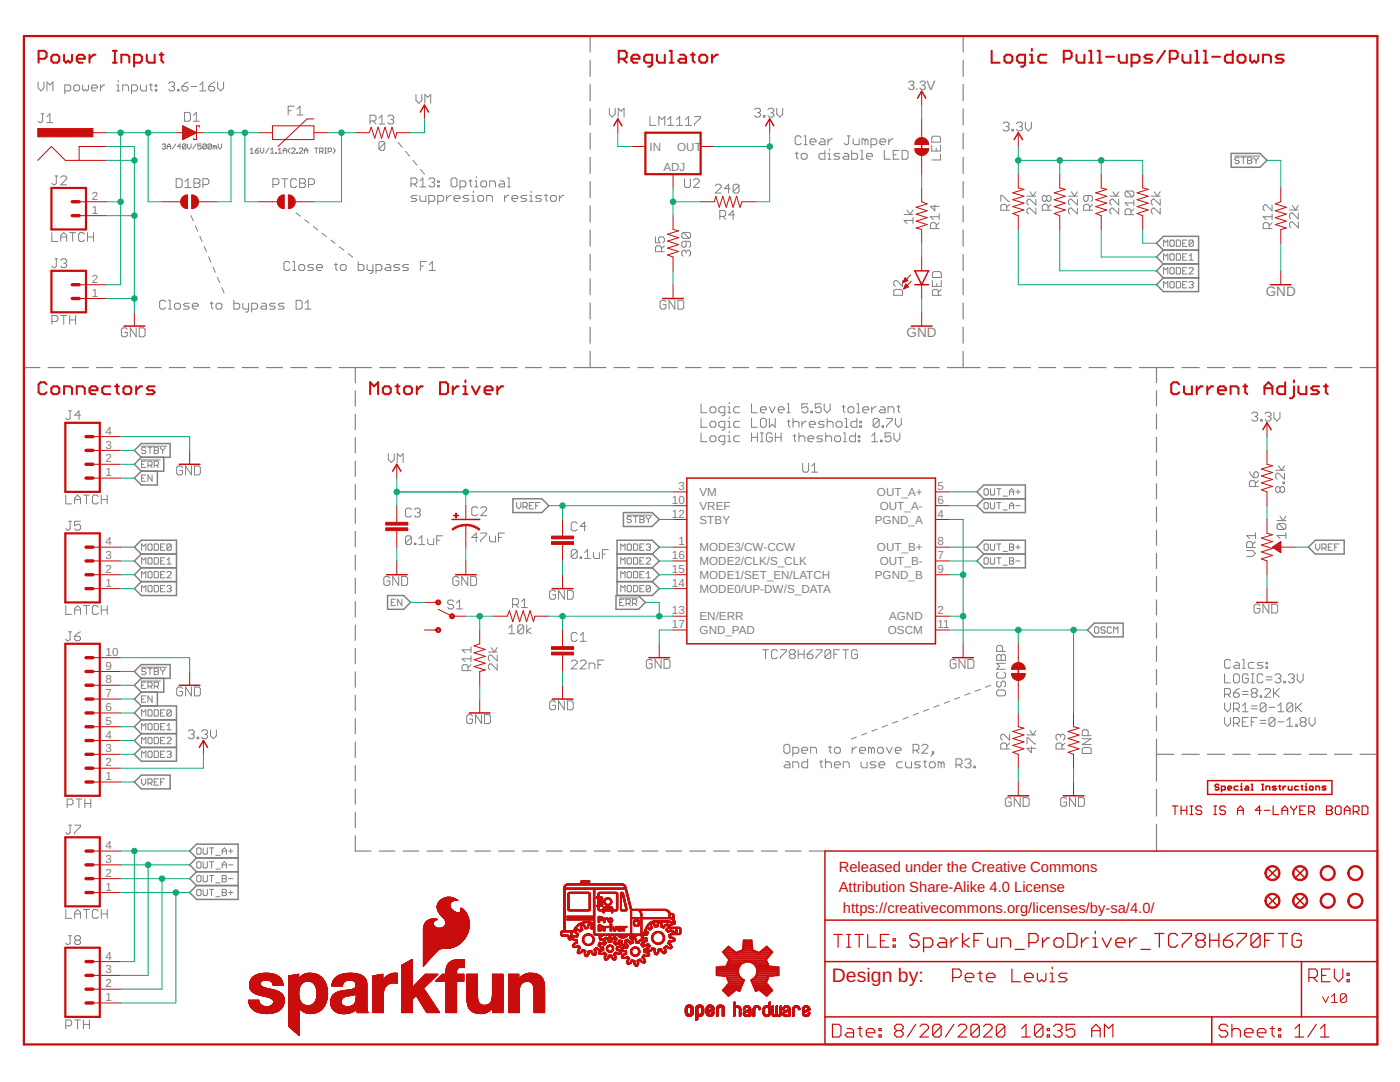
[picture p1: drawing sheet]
<svg xmlns="http://www.w3.org/2000/svg" width="279mm" height="216mm" viewBox="0 0 279 216" stroke-linecap="round" stroke-linejoin="round" font-family="sans-serif">
<defs><g id="words">
<text font-size="3.9" fill="#c90d0c" x="166" y="196">Design by:</text>
<g font-size="2.9" fill="#c90d0c">
<text x="167.4" y="174">Released under the Creative Commons</text>
<text x="167.4" y="178.1">Attribution Share-Alike 4.0 License</text>
<text x="168.2" y="182.2">https://creativecommons.org/licenses/by-sa/4.0/</text>
</g>
<g font-size="2.7" fill="#808080">
<text x="181.2" y="17.9">3.3V</text>
<text x="252.6" y="59">GND</text>
<text x="180.9" y="67.3">GND</text>
</g>
<g font-size="2.3" fill="#808080">
<text x="129.6" y="30.1">IN</text>
<text x="132.4" y="34.2">ADJ</text>
<text x="135.1" y="30.1">OUT</text>
<text x="18.3" y="39.9">2</text>
<text x="18.3" y="42.6">1</text>
<text x="18.3" y="59.2">1</text>
<text x="18.3" y="56.4">2</text>
<text x="21.1" y="89.5">3</text>
<text x="21.1" y="86.7">4</text>
<text x="21.1" y="95">1</text>
<text x="21.1" y="92.3">2</text>
<text x="134.1" y="100.5">10</text>
<text x="135.4" y="97.8">3</text>
<text x="139.6" y="99">VM</text>
<text x="139.6" y="101.7">VREF</text>
<text x="175" y="99">OUT_A+</text>
<text x="175.6" y="101.7">OUT_A-</text>
<text x="187.1" y="100.5">6</text>
<text x="187.1" y="97.8">5</text>
<text x="134.1" y="103.3">12</text>
<text x="139.6" y="104.5">STBY</text>
<text x="174.6" y="104.5">PGND_A</text>
<text x="187.1" y="103.3">4</text>
<text x="21.1" y="111.5">3</text>
<text x="21.1" y="108.8">4</text>
<text x="134.1" y="111.5">16</text>
<text x="135.4" y="108.8">1</text>
<text x="139.6" y="112.8">MODE2/CLK/S_CLK</text>
<text x="139.6" y="110">MODE3/CW-CCW</text>
<text x="175" y="110">OUT_B+</text>
<text x="175.6" y="112.8">OUT_B-</text>
<text x="187.1" y="111.5">7</text>
<text x="187.1" y="108.8">8</text>
<text x="21.1" y="117.1">1</text>
<text x="21.1" y="114.3">2</text>
<text x="134.1" y="117.1">14</text>
<text x="134.1" y="114.3">15</text>
<text x="139.6" y="118.3">MODE0/UP-DW/S_DATA</text>
<text x="139.6" y="115.5">MODE1/SET_EN/LATCH</text>
<text x="174.6" y="115.5">PGND_B</text>
<text x="187.1" y="114.3">9</text>
<text x="134.1" y="122.6">13</text>
<text x="134.1" y="125.3">17</text>
<text x="139.6" y="123.8">EN/ERR</text>
<text x="177.4" y="123.8">AGND</text>
<text x="187.1" y="122.6">2</text>
<text x="187.1" y="125.3">11</text>
<text x="21.1" y="130.8">10</text>
<text x="139.6" y="126.5">GND_PAD</text>
<text x="177.2" y="126.5">OSCM</text>
<text x="21.1" y="136.4">8</text>
<text x="21.1" y="133.6">9</text>
<text x="21.1" y="141.9">6</text>
<text x="21.1" y="139.1">7</text>
<text x="21.1" y="147.4">4</text>
<text x="21.1" y="144.6">5</text>
<text x="21.1" y="155.6">1</text>
<text x="21.1" y="152.9">2</text>
<text x="21.1" y="150.1">3</text>
<text x="21.1" y="172.2">3</text>
<text x="21.1" y="169.4">4</text>
<text x="21.1" y="177.7">1</text>
<text x="21.1" y="174.9">2</text>
<text x="21.1" y="191.5">4</text>
<text x="21.1" y="197">2</text>
<text x="21.1" y="194.2">3</text>
<text x="21.1" y="199.8">1</text>
</g>
</g></defs>
<g fill="none" stroke="#808080" stroke-width=".23">
<path d="M117.8 7.2v3.2M117.8 12v3.2M117.8 16.9v3.2M192.2 7.2v3.2M192.2 12v3.2M192.2 16.9v3.2M117.8 21.7v3.2M117.8 26.6v3.2M117.8 31.4v3.2M117.8 36.2v3.3M192.2 21.7v3.2M192.2 26.6v3.2"/>
<path d="M192.2 31.4v3.2M192.2 36.2v3.3M117.8 41.1v3.2M117.8 45.9v3.2M117.8 50.8v3.2M117.8 55.6v3.2M192.2 41.1v3.2M192.2 45.9v3.2M192.2 50.8v3.2M192.2 55.6v3.2M4.8 73.3h3.2M9.6 73.3h3.2"/>
<path d="M14.4 73.3h3.3M19.3 73.3h3.2M24.1 73.3h3.2M29 73.3h3.2M33.8 73.3h3.2M38.7 73.3h3.2M43.5 73.3h3.2M48.3 73.3h3.3M53.2 73.3h3.2M58 73.3h3.2M62.9 73.3h3.2M67.7 73.3h6.4"/>
<path d="M70.9 73.3v3.1M70.9 78v3M75.8 73.3h3.2M80.6 73.3h3.2M85.5 73.3h3.2M90.3 73.3h3.2M95.2 73.3h3.2M100 73.3h3.2M104.9 73.3h3.2M109.7 73.3h3.2M114.6 73.3h6.3M117.8 60.5v3.2"/>
<path d="M117.8 65.3v3.2M117.8 70.1v3.2M122.5 73.3h3.2M127.3 73.3h3.1M132 73.3h3.2M136.8 73.3h3.1M141.5 73.3h3.2M146.3 73.3h3.1M151 73.3h3.2M155.8 73.3h3.1M160.5 73.3h3.2M165.3 73.3h3.1"/>
<path d="M170.1 73.3h3.1M174.8 73.3h3.1M179.6 73.3h3.1M184.3 73.3h3.2M189.1 73.3h6.5M192.2 60.5v3.2M192.2 65.3v3.2M192.2 70.1v3.2M197.2 73.3h3.4M202.3 73.3h3.4M207.3 73.3h3.4M212.3 73.3h3.4"/>
<path d="M217.3 73.3h3.4M222.4 73.3h3.4M227.4 73.3h6.9M230.8 73.3v3M230.8 78v3M235.9 73.3h3.4M241 73.3h3.4M246 73.3h3.5M251.1 73.3h3.5M256.2 73.3h3.5M261.3 73.3h3.4M266.4 73.3h3.4"/>
<path d="M271.4 73.3h3.5M70.9 82.7v3M70.9 87.4v3M70.9 92v3.1M70.9 96.7v3M230.8 82.6v3M230.8 87.2v3.1M230.8 91.9v3M230.8 96.5v3M70.9 101.4v3M70.9 106v3.1M70.9 110.7v3"/>
<path d="M70.9 115.4v3M230.8 101.2v3M230.8 105.8v3M230.8 110.4v3M230.8 115.1v3M230.8 119.7v3M70.9 120.1v3M70.9 124.7v3.1M70.9 129.4v3M70.9 134.1v3M70.9 138.7v3.1M230.8 124.3v3"/>
<path d="M230.8 129v3M230.8 133.6v3M230.8 138.2v3M70.9 143.4v3.1M70.9 148.1v3M70.9 152.8v3M70.9 157.4v3.1M230.8 142.9v3M230.8 147.5v8.4M230.8 157.5v5.3M230.8 150.5h3.5M235.9 150.5h3.4"/>
<path d="M241 150.5h3.4M246 150.5h3.5M251.1 150.5h3.5M256.2 150.5h3.5M261.3 150.5h3.4M266.4 150.5h3.4M271.4 150.5h3.5M70.9 162.1v3M70.9 166.8v3h3.2M75.7 169.8h3.1M80.5 169.8h3.1M85.2 169.8h3.2"/>
<path d="M90 169.8h3.1M94.8 169.8h3.1M99.5 169.8h3.2M104.3 169.8h3.1M109.1 169.8h3.1M113.8 169.8h3.2M118.6 169.8h3.1M123.4 169.8h3.1M128.1 169.8h3.2M132.9 169.8h3.1M137.7 169.8h3.1M142.4 169.8h3.2"/>
<path d="M147.2 169.8h3.1M152 169.8h3.1M156.7 169.8h3.2M161.5 169.8h3.1M230.8 164.5v5.3"/>
</g>
<g fill="none" stroke="#808080" stroke-width=".2">
<path d="M7.6 16.4v1.1l.6 .6 .6-.6v-1.1M9.4 18.1v-1.7l.6 .6 .6-.6v1.7M12.9 18.1h.9l.3-.3v-.5l-.3-.3h-.9v1.7M15 17h.6l.3 .3v.5l-.3 .3h-.6l-.3-.3v-.5zM16.5 17v.8l.3 .3 .3-.3 .3 .3 .3-.3v-.8M18.3 17.5h1.1v-.2l-.3-.3h-.5l-.3 .3v.5l.3 .3h.5M20 17v1.1M20.9 17h-.3l-.6 .5M23.3 17h.3v1.1M23.3 18.1h.6M23.6 16.1v.3M24.5 18.1v-1.1h.9l.3 .3v.8"/>
<path d="M26.2 18.1h.9l.3-.3v-.5l-.3-.3h-.9v1.7M28 17v.8l.3 .3h.9v-1.1M29.8 17h.6M30.1 16.7v1.1l.3 .3M31 17h.3v.3h-.3zM31 17.8h.3v.3h-.3zM33.7 16.7l.3-.3h.5l.3 .3v.3l-.3 .3M34.2 17.3h.3M34.5 17.3l.3 .2v.3l-.3 .3h-.5l-.3-.3M35.4 17.8h.3v.3h-.3zM36.3 17.3h.9l.3 .2v.3l-.3 .3h-.6l-.3-.3zM37.5 16.4l-.6 .3-.6 .6"/>
<path d="M38.1 17.3h1.2M39.9 18.1h1.2M39.9 17l.6-.6v1.7M41.7 17.3h.8l.3 .2v.3l-.3 .3h-.5l-.3-.3zM42.8 16.4l-.6 .3-.5 .6M43.4 16.4v1.1l.6 .6 .6-.6v-1.1M83 18.8v1.2l.6 .6 .6-.6v-1.2M8.2 22.7h.6M8.5 22.7v1.5l-.3 .3h-.3l-.3-.3M9.4 24.5h1.2M9.4 23.3l.6-.6v1.8M10.9 35.1h.6"/>
<path d="M11.2 35.1v1.5l-.3 .3h-.3l-.2-.3M12.1 35.4l.3-.3h.6l.3 .3v.3l-1.2 1.2h1.2M32.4 28.9l.1-.2h.4l.1 .2-.1 .3M32.7 29.2h.2M32.9 29.2l.1 .2-.1 .3h-.4l-.1-.1M33.4 29.7v-.6l.3-.4 .4 .4v.6M33.4 29.2h.7M35.1 28.7l-.7 1M35.2 35.7h.8l.3 .3v1.1l-.3 .3h-.8zM36.1 29.2h-.7l.5-.5v1M36.8 22.4h.9l.3 .3v1.2l-.3 .3h-.9zM36.9 36.3l.6-.6v1.7"/>
<path d="M36.9 37.4h1.2M37.1 28.9l-.2-.2h-.3l-.2 .2v.7M37.1 28.9v.7l-.2 .1h-.3l-.2-.1M37.1 28.9l-.7 .7M37.4 28.7v.7l.4 .3 .3-.3v-.7M38.6 24.2h1.2M38.6 23l.6-.6v1.8M38.7 35.7h.9l.3 .3v.3l-.3 .2 .3 .3v.3l-.3 .3h-.9zM38.7 36.5h.9M39.1 28.7l-.6 1M40.2 28.7h-.7v.5l.3-.1 .4 .1v.4l-.2 .1h-.4l-.1-.1M40.5 36.8h.9l.3-.3v-.5l-.3-.3h-.9v1.7"/>
<path d="M41.2 28.9l-.2-.2h-.3l-.2 .2v.7M41.2 28.9v.7l-.2 .1h-.3l-.2-.1M41.2 28.9l-.7 .7M42.2 28.9l-.2-.2h-.3l-.2 .2v.7M42.2 28.9v.7l-.2 .1h-.3l-.2-.1M42.2 28.9l-.7 .7M42.9 29.2v.5M42.9 29.2l-.4-.1v.6M42.9 29.2l.1-.1 .2 .1v.5M43.5 28.7v.7l.4 .3 .3-.3v-.7M49.9 30.6h.7M49.9 29.9l.4-.4v1.1"/>
<path d="M50.9 30.1h.6l.1 .3-.1 .2h-.4l-.2-.2zM51.6 29.5l-.7 .6M52 29.5v.7l.3 .4 .3-.4v-.7M53.7 29.5l-.7 1.1M54 30.6h.7M54 29.9l.3-.4v1.1M54.5 36.8h.9l.2-.3v-.5l-.2-.3h-.9v1.7M55 30.4h.2v.2h-.2zM55.5 30.6h.7M55.5 29.9l.4-.4v1.1M56.2 35.7h1.2M56.5 30.1h.7"/>
<path d="M56.5 30.6v-.7l.4-.4 .3 .4v.7M56.8 35.7v1.7M57.5 22.1h.6M57.9 29.5l-.4 .4v.3l.4 .4M58.2 29.7l.2-.2h.3l.2 .2v.2l-.7 .7h.7M58.7 21.2h-1.2v1.7M59.2 36l-.3-.3h-.6l-.3 .3v1.1l.3 .3h.6l.3-.3M59.2 30.4h.2v.2h-.2zM59.3 21.8l.6-.6v1.7M59.3 22.9h1.2M59.7 29.7l.2-.2h.3l.2 .2v.2l-.7 .7h.7M59.8 35.7h.9l.3 .3v.3l-.3 .2 .3 .3v.3l-.3 .3h-.9z"/>
<path d="M59.8 36.5h.9M60.7 30.1h.7M60.7 30.6v-.7l.4-.4 .3 .4v.7M61.6 36.8h.8l.3-.3v-.5l-.3-.3h-.8v1.7M62.8 29.5h.7M63.1 29.5v1.1M63.8 30.2h.5l.2-.1v-.4l-.2-.2h-.5v1.1M64.1 30.2l.4 .4M64.8 30.6h.4M64.8 29.5h.4M65 29.5v1.1M65.5 30.2h.5l.2-.1v-.4l-.2-.2h-.5v1.1"/>
<path d="M66.5 29.5l.3 .4v.3l-.3 .4M73.9 24.2h.8l.3-.3v-.6l-.3-.3h-.8v1.7M74.4 24.2l.6 .5M75.6 23.6l.6-.6v1.7M75.6 24.7h1.2M76.8 28.5l-.3-.3h-.6l-.3 .3v1.2M76.8 28.5v1.2l-.3 .3h-.6l-.3-.3M76.8 28.5l-1.2 1.2M77.4 23.3l.3-.3h.6l.3 .3v.3l-.3 .3M78 23.9h.3M78.3 23.9l.3 .3v.2l-.3 .3h-.6l-.3-.3M79.5 28.4l.8 1"/>
<path d="M80.9 30.2l.8 1M82 36.7h.9l.3-.3v-.6l-.3-.3h-.9v1.8M82.4 32l.8 1M82.6 36.7l.6 .6M83.2 39h-.9l-.3 .3 .3 .3h.6l.3 .3-.3 .3h-.9M83.8 36.1l.6-.6v1.8M83.8 37.3h1.2M83.8 39v.9l.3 .3h.9v-1.2M83.9 33.8l.8 1M84.8 20.6v-1.8l.6 .6 .6-.6v1.8M85.6 35.8l.3-.3h.6l.3 .3v.3l-.3 .3M86.2 36.4h.3"/>
<path d="M86.5 36.4l.3 .3v.3l-.3 .3h-.6l-.3-.3M87.4 37h.3v.3h-.3zM87.4 36.1h.3v.3h-.3zM89.1 39v1.2M90 35.8l.3-.3h.6l.3 .3v1.2l-.3 .3h-.6l-.3-.3zM90 39h-.3l-.6 .6M90.6 39.6h1.2v-.3l-.3-.3h-.6l-.3 .3v.6l.3 .3h.6M91.8 37.3h.9l.3-.3v-.6l-.3-.3h-.9v1.8M93.6 36.1h.6M93.6 39h-.9l-.3 .3 .3 .3h.6l.3 .3-.3 .3h-.9M93.9 35.8v1.2l.3 .3M94.2 39h.3v1.2"/>
<path d="M94.5 38.1v.3M94.8 37.3h.6M94.8 36.1h.3v1.2M95.1 35.2v.3M95.4 39.3l.3-.3h.5l.3 .3v.6l-.3 .3h-.5l-.3-.3zM95.9 36.4l.3-.3h.6l.3 .3v.6l-.3 .3h-.6l-.3-.3zM97.7 37.3v-1.2h.9l.3 .3v.9M99.8 36.1h.6l.3 .3v.9h-.9l-.3-.3 .3-.3h.9M100.7 39v1.2M101.3 35.5h.3v1.8M101.3 37.3h.6M101.6 39h-.3l-.6 .6"/>
<path d="M102.2 39.6h1.1v-.3l-.3-.3h-.5l-.3 .3v.6l.3 .3h.5M105.1 39h-.9l-.3 .3 .3 .3h.6l.3 .3-.3 .3h-.9M105.7 39h.3v1.2M106 38.1v.3M108.1 39h-.9l-.3 .3 .3 .3h.6l.3 .3-.3 .3h-.9M108.7 39h.6M109 38.7v1.2l.3 .3M110.2 39h.5l.3 .3v.6l-.3 .3h-.5l-.3-.3v-.6zM111.6 39v1.2M112.5 39h-.3l-.6 .6M121.6 21.6v1.2l.6 .6 .6-.6v-1.2M123.4 23.4v-1.8l.6 .6 .5-.6v1.8"/>
<path d="M129.7 23.3v1.7h1.2M131.5 25v-1.7l.6 .6 .6-.6v1.7M133.3 25h1.2M133.3 23.9l.6-.6v1.7M135 25h1.2M135 23.9l.6-.6v1.7M136.6 35.7v1.4l.3 .3h.6l.3-.3v-1.4M136.8 25h1.2M136.8 23.9l.6-.6v1.7M138.4 36l.3-.3h.6l.3 .3v.3l-1.2 1.1h1.2M138.6 23.3h1.2v.3l-1.2 1.1v.3M142.8 37.1l.3-.3h.5l.3 .3v.3l-1.1 1.1h1.1"/>
<path d="M145.7 37.7h-1.2l.9-.9v1.7M147.5 37.1v1.1l-.3 .3h-.6l-.3-.3M147.5 37.1l-.3-.3h-.6l-.3 .3v1.1M147.5 37.1l-1.2 1.1M150.6 21.9l.3-.3h.6l.3 .3v.3l-.3 .3M151.2 22.5h.3M151.5 22.5l.3 .3v.3l-.3 .3h-.6l-.3-.3M152.4 23.1h.3v.3h-.3zM153.2 21.9l.3-.3h.6l.3 .3v.3l-.3 .3M153.8 22.5h.3M154.1 22.5l.3 .3v.3l-.3 .3h-.6l-.3-.3M155 21.6v1.2l.6 .6 .6-.6v-1.2"/>
<path d="M158.7 30.6h.6M159 30.3v1.2l.3 .3M159.9 27.4l-.3-.3h-.6l-.3 .3v1.2l.3 .3h.6l.3-.3M159.9 30.9l.3-.3h.6l.3 .3v.6l-.3 .3h-.6l-.3-.3zM160.5 27.1h.3v1.8M160.5 28.9h.6M161.7 28.3h1.2v-.3l-.3-.3h-.6l-.3 .3v.6l.3 .3h.6M163.7 27.7h.6l.3 .3v.9h-.9l-.3-.3 .3-.3h.9M164.6 30v1.8h-.9l-.3-.3v-.6l.3-.3h.9M165.2 27.7v1.2M165.2 30.6h.3v1.2M165.2 31.8h.6"/>
<path d="M165.5 29.7v.3M166.1 27.7h-.3l-.6 .6M167.6 30.6h-.9l-.3 .3 .3 .3h.6l.3 .3-.3 .3h-.9M168.5 30.6h.6l.3 .3v.9h-.9l-.3-.3 .3-.3h.9M169.1 27.1h.6M169.4 27.1v1.5l-.3 .3h-.3l-.3-.3M170 30v1.8h.9l.3-.3v-.6l-.3-.3h-.9M170.3 27.7v.9l.3 .3h.8v-1.2M171.7 30h.3v1.8M171.7 31.8h.6M172.6 28l-.3-.3h-.3v1.2M172.6 28v.9"/>
<path d="M172.6 28l.3-.3 .3 .3v.9M172.9 31.2h1.2v-.3l-.3-.3h-.6l-.3 .3v.6l.3 .3h.6M173.8 28.9h.9l.3-.3v-.6l-.3-.3h-.9v1.8M175.6 28.3h1.2v-.3l-.3-.3h-.6l-.3 .3v.6l.3 .3h.6M176.5 30v1.8h1.2M177.4 27.7v1.2M178.2 27.7h-.2l-.6 .6M178.3 30.9h.6M179.4 30h-1.1v1.8h1.1M180 30h.9l.3 .3v1.2l-.3 .3h-.9zM185.9 27.5l.3-.3h1.2l.3 .3v.9h-1.8zM185.9 29v1.1h1.8v-1.1"/>
<path d="M186.8 29.5v.6M187.7 30.7v1.2h-1.8M200.2 24.7l.3-.3h.6l.3 .3v.3l-.3 .3M200.8 25.3h.3M201.1 25.3l.3 .2v.3l-.3 .3h-.6l-.3-.3M202 25.8h.3v.3h-.3zM202.9 24.7l.3-.3h.6l.2 .3v.3l-.2 .3M203.5 25.3h.3M203.8 25.3l.2 .2v.3l-.2 .3h-.6l-.3-.3M204.6 24.4v1.1l.6 .6 .6-.6v-1.1M205 39.1h1.7M205.5 38.3l.6 .8 .6-.8"/>
<path d="M206.7 39.8v1.1l-1.2-1.1h-.2l-.3 .2v.6l.3 .3M208.9 39.3l-.3-.3h-.3l-.3 .3v.6l.3 .3h.3l.3-.3M208.9 39.3l.3-.3h.3l.3 .3v.6l-.3 .3h-.3l-.3-.3M208.9 39.3v.6M213.2 39.1h1.8M213.8 38.3l.6 .8 .6-.8M215 39.8v1.1l-1.2-1.1h-.3l-.3 .2v.6l.3 .3M217.1 39v.9l-.2 .3h-.3l-.3-.3v-.6l.3-.3h1.1l.3 .3v.6l-.3 .3M221.5 39.1h1.8M222.1 38.3l.6 .8 .6-.8M223.3 39.8v1.1l-1.2-1.1h-.3l-.3 .2v.6l.3 .3M224.8 38.1l-.3 .3v.6l.3 .3h1.2"/>
<path d="M224.8 38.1h1.2l.3 .3v.6l-.3 .3M224.8 38.1l1.2 1.2M226.3 39.9v1.2M229.8 39.1h1.7M230.4 38.3l.5 .8 .6-.8M231.5 39.8v1.1l-1.1-1.1h-.3l-.3 .2v.6l.3 .3M246.4 31.1h5.1M247.3 31.6l-.2-.2h-.4l-.3 .4 .3 .2h.4l.2 .4-.2 .2h-.4l-.3-.2M247.7 31.4h.9M248.1 31.4v1.2M249 31.4h.6l.2 .2-.2 .4 .2 .4-.2 .2h-.6zM249 32h.6"/>
<path d="M250.3 31.4v.2l.4 .4M250.7 32v.6M251.1 31.4v.2l-.4 .4M10.4 46.4v1.8h1.1M10.9 51.6h.6M11.2 51.6v1.5l-.3 .3h-.3l-.2-.3M12.1 48.2v-1.2l.6-.6 .6 .6v1.2M12.1 51.9l.3-.3h.6l.3 .3v.3l-.3 .3M12.1 47.3h1.2M12.7 52.5h.3M13 52.5l.3 .3v.3l-.3 .3h-.6l-.3-.3M13.9 46.4h1.2"/>
<path d="M14.5 46.4v1.8M16.9 46.7l-.3-.3h-.6l-.3 .3v1.2l.3 .3h.6l.3-.3M17.5 47.3h1.1M17.5 46.4v1.8M18.6 46.4v1.8M33.6 59.9h.3v1.8M38.1 43l.5 1.1M39 45.1l.5 1M39.9 47.1l.4 1.1M40.8 49.2l.4 1M41.6 51.2l.5 1.1M42.5 53.3l.5 1.1"/>
<path d="M43.4 55.4l.5 1M44.3 57.4l.4 1.1M46.7 59.9v1.8h.8l.3-.3v-.6l-.3-.3h-.8M57.8 52.5l-.2-.3h-.6l-.3 .3v1.2l.3 .3h.6l.2-.3M58.4 52.2h.3v1.8M58.4 54h.6M59.1 42.5l.8 .7M59.1 59.9h.9l.3 .3v1.2l-.3 .3h-.9zM59.6 53.1l.3-.3h.6l.3 .3v.6l-.3 .3h-.6l-.3-.3zM60.8 43.8l.9 .7M62.5 45.2l.9 .7M62.6 52.8h-.9l-.3 .3 .3 .3h.6l.3 .3-.3 .3h-.9"/>
<path d="M63.2 53.4h1.2v-.3l-.3-.3h-.6l-.3 .3v.6l.3 .3h.6M64.3 46.5l.9 .7M66 47.9l.9 .7M66.7 52.8h.6M67 52.5v1.2l.3 .3M67.8 49.3l.8 .6M67.9 53.1l.3-.3h.6l.3 .3v.6l-.3 .3h-.6l-.3-.3zM69.5 50.6l.9 .7M71.5 52.2v1.8h.8l.3-.3v-.6l-.3-.3h-.8M73.3 52.8v.9l.3 .3h.8M74.4 52.8v1.5l-.3 .2h-.3M75 54h.9l.3-.3v-.6l-.3-.3h-.9v1.7"/>
<path d="M77.1 52.8h.6l.3 .3v.9h-.9l-.3-.3 .3-.3h.9M79.8 52.8h-.9l-.3 .3 .3 .3h.6l.3 .3-.3 .3h-.9M81.5 52.8h-.9l-.3 .3 .3 .3h.6l.3 .3-.3 .3h-.9M83.9 53.1h.6M85.1 52.2h-1.2v1.8M85.6 40.2h.9l.3-.3v-.6l-.3-.3h-.9v1.8M85.7 54h1.2M85.7 52.8l.6-.6v1.8M87.4 40.2h.8l.3-.3v-.6l-.3-.3h-.8v1.8M94.2 40.2h.6M97.1 40.2v-1.2h.9l.3 .3v.9M105.7 40.2h.6"/>
<path d="M130.8 47.3v1.2h.9l-.3-.6v-.3l.3-.3h.6l.3 .3v.6l-.3 .3M132 50.2v-.9l-.3-.3h-.6l-.3 .3v.9h1.8M132.6 49l-.6 .6M134.7 59.9v1.8l-1.2-1.8v1.8M135.3 59.9h.9l.3 .3v1.2l-.3 .3h-.9zM136.4 46.4h1.1l.3 .3v.6l-.3 .3M136.4 46.4l-.3 .3v.6l.3 .3h1.1M136.4 46.4l1.1 1.2M136.9 48.2v.8l-.2 .3h-.3l-.3-.3v-.5l.3-.3h1.1l.3 .3v.5l-.3 .3M136.9 50.2l-.2-.3h-.3l-.3 .3v.6l.3 .3M136.9 50.2l.3-.3h.3l.3 .3v.6l-.3 .3M136.9 50.2v.3"/>
<path d="M143.7 43.2h.8l.3-.3v-.6l-.3-.3h-.8v1.8M144.2 43.2l.6 .6M146.6 42.9h-1.2l.9-.9v1.8M178.4 58l.3-.3h1.1l.3 .3v.9h-1.7zM180.1 56v1.1l-1.1-1.1h-.3l-.3 .3v.6l.3 .2M180.4 42.8h1.8M181 41.9l.6 .9 .6-.9M182.2 43.4v1.2M182.2 44h-1.8l.6 .6M186.1 54.5l.3-.3h1.2l.3 .3v.9h-1.8zM186.1 56v1.1h1.8v-1.1M186.6 40.9v1.2l-.9-.9h1.7"/>
<path d="M186.8 45.6v-.9l-.2-.3h-.6l-.3 .3v.9h1.7M187 56.6v.5M187.3 58.9v-.9l-.3-.3h-.6l-.3 .3v.9h1.8M187.4 43.2h-1.7l.6 .6M187.4 44.4l-.6 .6M187.4 42.7v1.1M187.9 57.7l-.6 .6M199.7 40.2v-1.2h.3l1.2 1.2h.3M200.9 42v-.9l-.3-.3h-.6l-.3 .3v.9h1.8M201.5 40.8l-.6 .6M206.7 41.5v1.2l-1.2-1.2h-.2l-.3 .3v.6l.3 .3M209.2 42v-.9l-.3-.3h-.6l-.3 .3v.9h1.8"/>
<path d="M209.8 40.8l-.6 .6M215 41.5v1.2l-1.2-1.2h-.3l-.3 .3v.6l.3 .3M217.4 42v-.9l-.3-.3h-.5l-.3 .3v.9h1.7M218 40.8l-.6 .6M223.3 41.5v1.2l-1.2-1.2h-.3l-.3 .3v.6l.3 .3M225.7 42.8v-.8l-.3-.3h-.6l-.3 .3v.8h1.8M226.3 41.7l-.6 .5M226.3 40.5h-1.8l.6 .6M231.5 41.5v1.2l-1.1-1.2h-.3l-.3 .3v.6l.3 .3M232.2 49.2v-1.3l.4 .4 .5-.4v1.3M232.2 51.9v-1.2l.4 .4 .5-.4v1.2M232.2 54.7v-1.3l.4 .4 .5-.4v1.3"/>
<path d="M232.2 57.4v-1.2l.4 .4 .5-.4v1.2M233.5 56.4l.2-.2h.4l.2 .2v.8l-.2 .2h-.4l-.2-.2zM233.5 48.1l.2-.2h.4l.2 .2v.9l-.2 .2h-.4l-.2-.2zM233.5 50.9l.2-.2h.4l.2 .2v.8l-.2 .2h-.4l-.2-.2zM233.7 53.4h.4l.2 .2v.9l-.2 .2h-.4l-.2-.2v-.9zM234.8 53.4h.6l.2 .2v.9l-.2 .2h-.6zM234.8 56.2h.6l.2 .2v.8l-.2 .2h-.6zM234.8 47.9h.6l.2 .2v.9l-.2 .2h-.6zM234.8 50.7h.6l.2 .2v.8l-.2 .2h-.6zM236 56.8h.5M236 54h.5M236 51.3h.5"/>
<path d="M236 48.5h.5M236.9 53.4h-.9v1.3h.9M236.9 56.2h-.9v1.2h.9M236.9 47.9h-.9v1.3h.9M236.9 50.7h-.9v1.2h.9M237.3 53.6l.2-.2h.4l.2 .2v.2l-.8 .9h.8M237.3 56.4l.2-.2h.4l.2 .2-.2 .4M237.3 51.9h.8M237.3 51.1l.4-.4v1.2M237.7 56.8h.2M237.9 56.8l.2 .2-.2 .4h-.4l-.2-.2M238.1 48.1v.9l-.2 .2h-.4l-.2-.2"/>
<path d="M238.1 48.1l-.2-.2h-.4l-.2 .2v.9M238.1 48.1l-.8 .9M253.3 45.6v-.9l-.3-.3h-.6l-.3 .3v.9h1.8M253.9 40.9v1.2l-1.2-1.2h-.3l-.3 .3v.6l.3 .3M253.9 44.4l-.6 .6M253.9 43.2h-1.8l.6 .6M253.9 42.7v1.1M257.3 41.9h1.8M257.9 41l.6 .9 .6-.9M259.1 42.5v1.2l-1.2-1.2h-.3l-.3 .3v.6l.3 .3M259.1 44.3v1.2l-1.2-1.2h-.3l-.3 .3v.6l.3 .3M10.4 64.1h.8l.3-.3v-.6l-.3-.3h-.8v1.8"/>
<path d="M12.1 62.9h1.2M12.7 62.9v1.8M13.9 62.9v1.8M13.9 63.8h1.2M15.1 62.9v1.8M25.4 65.7l-.3-.3h-.6l-.3 .3v1.2l.3 .3h.6l.3-.3v-.6h-.6M27.2 65.4v1.8l-1.2-1.8v1.8M27.8 65.4h.9l.3 .3v1.2l-.3 .3h-.9zM33 60.2l-.3-.3h-.5l-.3 .3v1.2l.3 .3h.5l.3-.3M33.6 61.7h.6M34.8 60.8l.3-.3h.6l.3 .3v.6l-.3 .3h-.6l-.3-.3zM37.8 60.5h-.9l-.3 .3 .3 .3h.6l.3 .3-.3 .3h-.9"/>
<path d="M38.4 61.1h1.2v-.3l-.3-.3h-.6l-.3 .3v.6l.3 .3h.6M41.9 60.5h.6M42.2 60.2v1.2l.3 .3M43.1 60.8l.3-.3h.6l.3 .3v.6l-.3 .3h-.6l-.3-.3zM48.5 60.5v.9l.2 .3h.9M49.6 60.5v1.5l-.3 .3h-.3M50.2 61.7h.9l.3-.3v-.6l-.3-.3h-.9v1.8M52.3 60.5h.6l.3 .3v.9h-.9l-.3-.3 .3-.3h.9M54.9 60.5h-.8l-.3 .3 .3 .3h.6l.2 .3-.2 .3h-.9M56.7 60.5h-.9l-.3 .3 .3 .3h.6l.3 .3-.3 .3h-.9M60.9 61.7h1.2M60.9 60.5l.6-.6v1.8"/>
<path d="M132.9 60.2l-.3-.3h-.6l-.3 .3v1.2l.3 .3h.6l.3-.3v-.6h-.6M13.1 98.8v1.7h1.2M13.7 82h.6M14 82v1.4l-.3 .3h-.3l-.3-.3M14.9 99.7h1.2M16.1 82.8h-1.2l.9-.8v1.7M16.7 98.8h1.1M17.3 98.8v1.7M19.6 99.1l-.3-.3h-.6l-.3 .3v1.1l.3 .3h.6l.3-.3M20.2 98.8v1.7M20.2 99.7h1.2M21.4 98.8v1.7"/>
<path d="M28.2 89h5.1M28.2 91.8h3.8M28.3 95.4h.4M28.3 92.6h.4M29.1 94.8h-.8v1.2h.8M29.1 89.5l-.2-.3h-.4l-.2 .5 .2 .2h.4l.2 .4-.2 .2h-.4l-.2-.2M29.1 92h-.8v1.3h.8M29.5 89.2h.9M29.5 92.9h.6l.3-.3v-.4l-.3-.2h-.6v1.3M29.9 89.2v1.3M29.9 92.9l.5 .4M30.4 94.8v1.2l-.9-1.2v1.2"/>
<path d="M30.8 89.2h.6l.2 .3-.2 .4 .2 .4-.2 .2h-.6zM30.8 89.9h.6M30.8 92.9h.6l.2-.3v-.4l-.2-.2h-.6v1.3M31.2 92.9l.4 .4M32 89.2v.3l.5 .4M32.5 89.9v.6M32.9 89.2v.3l-.4 .4M36.4 93.3l-.3-.3h-.5l-.3 .3v1.2l.3 .3h.5l.3-.3v-.6h-.5M38.2 93v1.8l-1.2-1.8v1.8M38.8 93h.9l.3 .3v1.2l-.3 .3h-.9zM77.5 90.5v1.2l.6 .6 .6-.6v-1.2M79.3 92.3v-1.8l.6 .6 .6-.6v1.8"/>
<path d="M139.9 80.6v1.8h1.2M139.9 83.5v1.8h1.2M139.9 86.4v1.7h1.2M141.7 84.4l.3-.3h.6l.3 .3v.6l-.3 .3h-.6l-.3-.3zM141.7 87.3l.3-.3h.6l.3 .3v.5l-.3 .3h-.6l-.3-.3zM141.7 81.5l.3-.3h.6l.3 .3v.6l-.3 .3h-.6l-.3-.3zM144.7 88.1h-.9l-.3-.3v-.5l.3-.3h.9v1.4l-.3 .3h-.3M144.7 82.4h-.9l-.3-.3v-.6l.3-.3h.9v1.5l-.3 .3h-.3M144.7 85.3h-.9l-.3-.3v-.6l.3-.3h.9v1.4l-.3 .3h-.3M145.2 82.4h.6M145.2 81.2h.3v1.2M145.2 84.1h.3v1.2"/>
<path d="M145.2 87h.3v1.1M145.2 85.3h.6M145.2 88.1h.6M145.5 80.3v.3M145.5 83.2v.3M145.5 86.1v.3M147.6 81.2h-.9l-.3 .3v.6l.3 .3h.9M147.6 84.1h-.9l-.3 .3v.6l.3 .3h.9M147.6 87h-.9l-.3 .3v.5l.3 .3h.9M150 80.6v1.8h1.2M150 83.5v1.8h1.2M150 86.4v1.7"/>
<path d="M150 87.3h1.2M151.2 86.4v1.7M151.8 81.8h1.1v-.3l-.3-.3h-.5l-.3 .3v.6l.3 .3h.5M151.8 88.1h.6M151.8 86.4h.6M152.1 83.5h.5l.3 .3v1.2l-.3 .3h-.5l-.3-.3v-1.2zM152.1 86.4v1.7M153.5 81.2l.6 1.2 .6-1.2M153.5 83.5v1.8l.6-.6 .6 .6v-1.8M154.1 86.7l-.3-.3h-.6l-.2 .3v1.1l.2 .3h.6l.3-.3v-.5h-.6M154.7 86.4v1.7M154.7 87.3h1.2"/>
<path d="M155.3 81.8h1.2v-.3l-.3-.3h-.6l-.3 .3v.6l.3 .3h.6M155.9 86.4v1.7M157.1 82.4h.6M157.1 80.6h.3v1.8M157.1 84.1h.6M157.4 83.8v1.2l.3 .3M158.3 84.4l.3-.3h.6l.2 .3v.9M158.3 83.5v1.8M158.3 87h.6M158.6 86.7v1.1l.3 .3M159.4 86.4v1.7M159.4 87.3l.3-.3h.6l.3 .3v.8"/>
<path d="M160 84.1v1.2M160.2 92.4v1.5l.3 .3h.6l.3-.3v-1.5M160.9 84.1h-.3l-.6 .6M161.2 80.6h-1.2v.9l.6-.3h.3l.3 .3v.6l-.3 .3h-.6l-.3-.3M161.2 87.5h1.2v-.2l-.3-.3h-.6l-.3 .3v.5l.3 .3h.6M161.5 84.7h1.2v-.3l-.3-.3h-.6l-.3 .3v.6l.3 .3h.6M161.8 82.1h.3v.3h-.3zM162 94.2h1.2M162 93l.6-.6v1.8M163.9 80.6h-1.2v.9l.6-.3h.3l.3 .3v.6l-.3 .3h-.6l-.3-.3M164.2 87h-.9l-.3 .3 .3 .2h.6l.3 .3-.3 .3h-.9M164.5 80.6v1.2l.6 .6 .6-.6v-1.2"/>
<path d="M164.5 84.1h-.9l-.3 .3 .3 .3h.6l.3 .3-.3 .3h-.9M164.8 87.3l.3-.3h.6l.3 .3v.8M164.8 86.4v1.7M165.1 84.4l.3-.3h.6l.3 .3v.9M165.1 83.5v1.8M166.9 87h.5l.3 .3v.5l-.3 .3h-.5l-.3-.3v-.5zM166.9 84.4l.3-.3h.5l.3 .3v.6l-.3 .3h-.5l-.3-.3zM168 81.2h.6M168.3 80.9v1.2l.3 .3M168.3 88.1h.6M168.3 86.4h.3v1.7M168.6 85.3h.6"/>
<path d="M168.6 83.5h.3v1.8M169.2 81.5l.3-.3h.6l.3 .3v.6l-.3 .3h-.6l-.3-.3zM170.7 86.4v1.7h-.9l-.3-.3v-.5l.3-.3h.9M171 82.4h.6M171 80.6h.3v1.8M171 83.5v1.8h-.9l-.3-.3v-.6l.3-.3h.9M171.3 87h.3v.3h-.3zM171.3 87.8h.3v.3h-.3zM171.6 85h.3v.3h-.3zM171.6 84.1h.3v.3h-.3zM172.2 81.8h1.2v-.3l-.3-.3h-.6l-.3 .3v.6l.3 .3h.6M174 81.2v1.2"/>
<path d="M174 88.1h1.2M174 87l.6-.6v1.7M174.9 81.2h-.3l-.6 .6M175.5 83.8v1.2l-.3 .3h-.6l-.3-.3M175.5 83.8l-.3-.3h-.6l-.3 .3v1.2M175.5 83.8l-1.2 1.2M175.7 81.2h.6l.3 .3v.9h-.9l-.2-.3 .2-.3h.9M175.7 87.8h.3v.3h-.3zM176 85h.3v.3h-.3zM176.9 83.5h1.2v.3l-1.2 1.2v.3M177.2 82.4v-1.2h.9l.3 .3v.9M177.8 86.4h-1.2v.9l.6-.3h.3l.3 .3v.5l-.3 .3h-.6l-.3-.3"/>
<path d="M178.4 86.4v1.1l.6 .6 .6-.6v-1.1M178.7 83.5v1.2l.6 .6 .6-.6v-1.2M179 81.2h.6M179.3 80.9v1.2l.3 .3M196.4 97.7l.2-.2h.4l.2 .2v.9l-.2 .2h-.4l-.2-.2zM197.7 97.5v1.1l.2 .2h.4l.2-.2v-1.1M198.9 97.5h.9M199.3 97.5v1.3M200.2 99h.8M201.5 98.8v-.9l.4-.4 .4 .4v.9M201.5 98.1h.8M202.7 98.1h.9"/>
<path d="M203.2 97.7v.9M249.3 94.1l.3 .6 .6 .6M249.8 82.5l.3-.2h.6l.3 .2v.3l-.3 .3M250.2 94.4l.3-.3h.3l.3 .3v.6l-.3 .3h-.6zM250.4 83.1h.3M250.5 97.1v-.9l-.3-.3h-.6l-.3 .3v.9h1.8M250.7 83.1l.3 .3v.3l-.3 .3h-.6l-.3-.3M251.1 95.9l-.6 .6M251.6 83.7h.3v.3h-.3zM252.5 82.5l.3-.2h.6l.3 .2v.3l-.3 .3M253.1 83.1h.3M253.4 83.1l.3 .3v.3l-.3 .3h-.6l-.3-.3"/>
<path d="M254.3 82.3v1.1l.5 .6 .6-.6v-1.1M254.6 93.8h1.7M255.2 92.9l.6 .9 .5-.9M255.5 97.4l-.3-.3h-.3l-.3 .3v.6l.3 .3h.3l.3-.3M255.5 97.4l.3-.3h.3l.2 .3v.6l-.2 .3h-.3l-.3-.3M255.5 97.4v.6M256.1 96.2h.2v.3h-.2zM256.3 94.4v1.2l-1.1-1.2h-.3l-.3 .3v.6l.3 .3M13.7 104h.6M14 104v1.5l-.3 .3h-.3l-.3-.3M14.9 100.5v-1.1l.6-.6 .6 .6v1.1M16.1 104h-1.2v.9l.6-.3h.3l.3 .3v.6l-.3 .3h-.6l-.3-.3"/>
<path d="M28.3 109.8v-1.3l.4 .5 .4-.5v1.3M28.3 112.6v-1.3l.4 .4 .4-.4v1.3M28.3 115.3v-1.3l.4 .5 .4-.5v1.3M28.3 118.1v-1.3l.4 .4 .4-.4v1.3M29.7 116.8h.4l.3 .2v.9l-.3 .2h-.4l-.2-.2v-.9zM29.7 108.5h.4l.3 .3v.8l-.3 .2h-.4l-.2-.2v-.8zM29.7 111.3h.4l.3 .2v.9l-.3 .2h-.4l-.2-.2v-.9zM29.7 114h.4l.3 .3v.8l-.3 .2h-.4l-.2-.2v-.8zM30.8 116.8h.6l.2 .2v.9l-.2 .2h-.6zM30.8 108.5h.6l.2 .3v.8l-.2 .2h-.6zM30.8 111.3h.6l.2 .2v.9l-.2 .2h-.6zM30.8 114h.6l.2 .3v.8l-.2 .2h-.6z"/>
<path d="M32 109.2h.5M32 111.9h.5M32 117.5h.5M32 114.7h.5M32.9 116.8h-.9v1.3h.9M32.9 108.5h-.9v1.3h.9M32.9 111.3h-.9v1.3h.9M32.9 114h-.9v1.3h.9M33.3 111.7l.4-.4v1.3M33.3 117l.2-.2h.5l.2 .2-.2 .5M33.3 112.6h.9M33.3 114.3l.2-.3h.5l.2 .3v.2l-.9 .8h.9"/>
<path d="M33.7 117.5h.3M34 117.5l.2 .2-.2 .4h-.5l-.2-.2M34.2 108.8l-.2-.3h-.5l-.2 .3v.8M34.2 108.8v.8l-.2 .2h-.5l-.2-.2M34.2 108.8l-.9 .8M77.8 115.3l-.3-.3h-.6l-.3 .3v1.2l.3 .3h.6l.3-.3v-.6h-.6M78.9 119.6h-.8v1.2h.8M79.6 115v1.8l-1.2-1.8v1.8M80.2 115h.8l.3 .3v1.2l-.3 .3h-.8zM80.2 119.6v1.2l-.8-1.2v1.2M82.1 101.7l-.3-.3h-.6l-.3 .3v1.2l.3 .3h.6l.3-.3M82.1 107.2l-.3-.3h-.6l-.3 .3v1.2"/>
<path d="M82.1 107.2v1.2l-.3 .3h-.6l-.3-.3M82.1 107.2l-1.2 1.2M82.7 108.4h.3v.3h-.3zM82.7 101.7l.3-.3h.6l.3 .3v.3l-.3 .3M83.3 102.3h.3M83.6 108.7h1.2M83.6 107.5l.6-.6v1.8M83.6 102.3l.3 .3v.3l-.3 .3h-.6l-.3-.3M85.4 107.5v.9l.3 .3h.9v-1.2M87.1 107.8h.6M88.3 106.9h-1.2v1.8M91.6 115.3l-.3-.3h-.6l-.3 .3v1.2l.3 .3h.6l.3-.3v-.6h-.6"/>
<path d="M93.3 115v1.8l-1.1-1.8v1.8M93.9 115h.9l.3 .3v1.2l-.3 .3h-.9zM95.3 107.3h-1.2l.9-.9v1.7M95.3 101.4l-.3-.3h-.6l-.3 .3v1.2l.3 .3h.6l.3-.3M95.9 101.4l.3-.3h.6l.3 .3v.3l-1.2 1.2h1.2M95.9 106.4h1.2v.3l-1.2 1.1v.3M97.7 107v.8l.3 .3h.9v-1.1M99.5 107.3h.6M100.7 106.4h-1.2v1.7M103.1 100.3v.8l.4 .4 .4-.4v-.8M104.4 101.1h.6l.2-.2v-.4l-.2-.2h-.6v1.2M104.8 101.1l.4 .4"/>
<path d="M105.6 100.9h.5M106.5 100.3h-.9v1.2h.9M106.9 100.9h.4M107.8 100.3h-.9v1.2M110.9 118.1l-.3-.3h-.6l-.3 .3v1.2l.3 .3h.6l.3-.3v-.6h-.6M112.6 117.8v1.8l-1.1-1.8v1.8M113.2 117.8h.9l.3 .3v1.2l-.3 .3h-.9zM115.2 110v1.1l-.3 .3h-.6l-.3-.3M115.2 104.5l-.3-.3h-.6l-.3 .3v1.1l.3 .3h.6l.3-.3M115.2 110l-.3-.3h-.6l-.3 .3v1.1M115.2 110l-1.2 1.1M115.8 111.1h.3v.3h-.3z"/>
<path d="M116.7 111.4h1.1M116.7 110.3l.6-.6v1.7M117 105.1h-1.2l.9-.9v1.7M118.4 110.3v.8l.3 .3h.9v-1.1M120.2 110.6h.6M121.4 109.7h-1.2v1.7M123.6 119.3h3.8M123.9 115.3v-1.3l.4 .5 .4-.5v1.3M123.9 109.8v-1.3l.4 .5 .4-.5v1.3M123.9 112.6v-1.3l.4 .4 .4-.4v1.3M123.9 118.1v-1.3l.4 .4 .4-.4v1.3M124.5 119.6h-.8v1.2h.8"/>
<path d="M125.1 102.8h5.1M125.4 116.8h.4l.2 .2v.9l-.2 .2h-.4l-.2-.2v-.9zM125.4 108.5h.4l.2 .3v.8l-.2 .2h-.4l-.2-.2v-.8zM125.4 111.3h.4l.2 .2v.9l-.2 .2h-.4l-.2-.2v-.9zM125.4 114h.4l.2 .3v.8l-.2 .2h-.4l-.2-.2v-.8zM126 103.2l-.2-.2h-.4l-.2 .2 .2 .5h.4l.2 .2-.2 .4h-.4l-.2-.2M126.4 111.3h.7l.2 .2v.9l-.2 .2h-.7zM126.4 116.8h.7l.2 .2v.9l-.2 .2h-.7zM126.4 108.5h.7l.2 .3v.8l-.2 .2h-.7zM126.4 103h.9M126.4 114h.7l.2 .3v.8l-.2 .2h-.7zM126.9 103v1.3"/>
<path d="M127.7 109.2h.4M127.7 111.9h.4M127.7 103h.6l.2 .2-.2 .5 .2 .4-.2 .2h-.6zM127.7 103.7h.6M127.7 117.5h.4M127.7 114.7h.4M128.5 116.8h-.8v1.3h.8M128.5 108.5h-.8v1.3h.8M128.5 111.3h-.8v1.3h.8M128.5 114h-.8v1.3h.8M129 103v.2l.4 .5M129 108.8l.2-.3h.4l.2 .3-.2 .4"/>
<path d="M129 111.5l.2-.2h.4l.2 .2v.2l-.8 .9h.8M129 114.5l.4-.5v1.3M129 115.3h.8M129.4 109.2h.2M129.4 103.7v.6M129.6 109.2l.2 .2-.2 .4h-.4l-.2-.2M129.8 117l-.2-.2h-.4l-.2 .2v.9M129.8 117v.9l-.2 .2h-.4l-.2-.2M129.8 117l-.8 .9M129.8 103v.2l-.4 .5M196.6 100.3h.4l.2 .2v.8l-.2 .2h-.4l-.2-.2v-.8zM196.6 108.5h.4l.2 .3v.8l-.2 .2h-.4l-.2-.2v-.8z"/>
<path d="M196.6 111.3h.4l.2 .2v.9l-.2 .2h-.4l-.2-.2v-.9zM197.7 100.3v1l.2 .2h.4l.2-.2v-1M197.7 108.5v1.1l.2 .2h.4l.2-.2v-1.1M197.7 111.3v1.1l.2 .2h.4l.2-.2v-1.1M198.9 100.3h.9M198.9 108.5h.9M198.9 111.3h.9M199.3 100.3v1.2M199.3 108.5v1.3M199.3 111.3v1.3M200.2 101.7h.8M200.2 110h.8"/>
<path d="M200.2 112.8h.8M201.5 111.3h.6l.2 .2-.2 .4 .2 .5-.2 .2h-.6zM201.5 101.5v-.8l.4-.4 .4 .4v.8M201.5 108.5h.6l.2 .3-.2 .4 .2 .4-.2 .2h-.6zM201.5 100.9h.8M201.5 109.2h.6M201.5 111.9h.6M202.7 100.9h.9M202.7 109.2h.9M202.7 111.9h.9M203.2 108.8v.8M248.8 109.9h1.2l.5 .5-.5 .6h-1.2"/>
<path d="M250 109.2v-.8l-.3-.3h-.6l-.3 .3v.8h1.7M250.5 106.9h-1.7l.6 .6M250.5 108.1l-.5 .5M250.5 106.3v1.2M254.9 103.9h1.7M255.1 104.5h1.2l.3 .3v.6l-.3 .3M255.1 104.5l-.2 .3v.6l.2 .3h1.2M255.1 104.5l1.2 1.2M255.4 103l.6 .9 .6-.9M256.6 106.8h-1.7l.5 .6M256.6 106.3v1.1M262.6 108.5v.9l.4 .4 .4-.4v-.9"/>
<path d="M263.8 109.4h.7l.2-.2v-.4l-.2-.3h-.7v1.3M264.2 109.4l.5 .4M265.1 109.2h.4M265.9 108.5h-.8v1.3h.8M266.4 109.2h.4M267.2 108.5h-.8v1.3M13.1 120.8v1.8h1.2M13.7 126.1h.6M14 126.1v1.5l-.3 .2h-.3l-.3-.2M14.9 122.6v-1.2l.6-.6 .6 .6v1.2M14.9 127h.9l.3 .3v.3l-.3 .2h-.6l-.3-.2zM14.9 121.7h1.2"/>
<path d="M16.1 126.1l-.6 .3-.6 .6M16.7 120.8h1.1M17.3 120.8v1.8M19.6 121.1l-.3-.3h-.6l-.3 .3v1.2l.3 .3h.6l.3-.3M20.2 121.7h1.2M20.2 120.8v1.8M21.4 120.8v1.8M28.2 135.9h3.8M28.2 133.1h5.1M28.3 139.5h.4M28.3 136.7h.4M29.1 133.6l-.2-.3h-.4l-.2 .3 .2 .4h.4l.2 .2-.2 .4h-.4l-.2-.2"/>
<path d="M29.1 136.1h-.8v1.3h.8M29.1 138.9h-.8v1.2h.8M29.5 133.3h.9M29.5 136.9h.6l.3-.2v-.4l-.3-.2h-.6v1.3M29.9 133.3v1.3M29.9 136.9l.5 .5M30.4 138.9v1.2l-.9-1.2v1.2M30.8 133.3h.6l.2 .3-.2 .4 .2 .4-.2 .2h-.6zM30.8 136.9h.6l.2-.2v-.4l-.2-.2h-.6v1.3M30.8 134h.6M31.2 136.9l.4 .5M32 133.3v.3l.5 .4"/>
<path d="M32.5 134v.6M32.9 133.3v.3l-.4 .4M36.4 137.4l-.3-.3h-.5l-.3 .3v1.2l.3 .3h.5l.3-.3v-.6h-.5M38.2 137.1v1.8l-1.2-1.8v1.8M38.8 137.1h.9l.3 .3v1.2l-.3 .3h-.9zM78.1 120.2h.4M90.5 120l-.3-.3h-.6l-.3 .3v.3l.3 .3h.6l.3 .3v.3l-.3 .3h-.6l-.3-.3M91.1 121.5h1.2M91.1 120.3l.6-.6v1.8M93.4 133.8v-.9l-.3-.3h-.6l-.3 .3v.9h1.8M94 132.6l-.6 .6M94 131.4h-1.8l.6 .6"/>
<path d="M94 129.1v1.2M94 130.9v1.1M94 129.7h-1.8l.6 .6M97.5 130.1h1.7M98 129.2l.6 .9 .6-.9M99.2 132.5v1.2l-1.2-1.2h-.3l-.2 .3v.6l.2 .3M99.2 130.7v1.2l-1.2-1.2h-.3l-.2 .3v.6l.2 .3M101.6 125.3l.6-.6v1.7M101.6 126.4h1.1M102.3 120.6h.9l.3-.3v-.6l-.3-.2h-.9v1.7M102.9 120.6l.6 .6M104.1 120l.6-.5v1.7"/>
<path d="M104.1 121.2h1.2M104.5 125l-.3-.3h-.6l-.3 .3v1.2M104.5 125v1.2l-.3 .2h-.6l-.3-.2M104.5 125l-1.2 1.2M105.1 124.7v1.7M106 125.3l-.9 .6 .9 .5M112.6 139.8v1.8l-1.1-1.8v1.8M113.2 139.8h.9l.3 .3v1.2l-.3 .3h-.9zM114 132l.3-.3h.6l.3 .3v.3l-1.2 1.2h1.2M115.2 126.5l-.3-.3h-.6l-.3 .3v1.2l.3 .3h.6l.3-.3M115.8 132l.3-.3h.6l.3 .3v.3l-1.2 1.2h1.2M115.8 128h1.2"/>
<path d="M115.8 126.8l.6-.6v1.8M117.6 133.5v-1.2h.8l.3 .3v.9M119.3 132.6h.6M120.5 131.7h-1.2v1.8M123.7 120.2h.4M124.9 120.4h.7l.2-.2v-.4l-.2-.2h-.7v1.2M125.4 120.4l.4 .4M126.2 120.4h.7l.2-.2v-.4l-.2-.2h-.7v1.2M126.6 120.4l.5 .4M130.2 131.9l-.3-.3h-.6l-.3 .3v1.2l.3 .2h.6l.3-.2v-.6h-.6M131.9 131.6v1.7l-1.2-1.7v1.7M132.5 131.6h.9l.3 .3v1.2l-.3 .2h-.9z"/>
<path d="M152.2 129.6h1.2M152.8 129.6v1.8M155.2 129.9l-.3-.3h-.6l-.3 .3v1.2l.3 .3h.6l.3-.3M155.7 129.6h1.2v.3l-1.2 1.2v.3M157.8 130.5l-.3-.3v-.3l.3-.3h.6l.3 .3v.3l-.3 .3M157.8 130.5l-.3 .3v.3l.3 .3h.6l.3-.3v-.3l-.3-.3M157.8 130.5h.6M159.3 130.5h1.2M159.3 129.6v1.8M160.5 129.6v1.8M161.1 130.5h.9l.3 .3v.3l-.3 .3h-.6l-.3-.3zM162.3 129.6l-.6 .3-.6 .6"/>
<path d="M162.9 129.6h1.1v.3l-1.1 1.2v.3M165.8 129.9l-.3-.3h-.6l-.3 .3v1.2M165.8 129.9v1.2l-.3 .3h-.6l-.3-.3M165.8 129.9l-1.2 1.2M166.4 130.5h.6M167.6 129.6h-1.2v1.8M168.2 129.6h1.2M168.8 129.6v1.8M171.1 129.9l-.3-.3h-.5l-.3 .3v1.2l.3 .3h.5l.3-.3v-.6h-.6M189.5 139.9l-1.1 .4M190.8 131.9l-.3-.3h-.6l-.3 .3v1.2l.3 .2h.6l.3-.2v-.6h-.6M191.5 139.1l-1 .4"/>
<path d="M192.6 131.6v1.7l-1.2-1.7v1.7M193.2 131.6h.9l.3 .3v1.2l-.3 .2h-.9zM193.6 138.3l-1 .4M195.7 137.5l-1.1 .4M197.7 136.7l-1 .4M198.9 130.9l.3-.3h.3l.3 .3 .3-.3h.3l.3 .3v.9h-1.8zM199.2 137.7h1.2l.3 .3v.6l-.3 .3h-1.2l-.3-.3v-.6zM199.2 134.1l-.3 .3v.6l.3 .3h1.2l.3-.3v-.6l-.3-.3M199.2 135.9l-.3 .3v.6l.3 .3h.3l.3-.3v-.6l.3-.3h.3l.3 .3v.6l-.3 .3M199.8 130.9v.9M200.1 130v-.9l-.3-.3h-.6l-.3 .3v.9h1.8M200.7 132.4h-1.8l.6 .5-.6 .6h1.8"/>
<path d="M218.7 125.1h.4l.2 .2v.8l-.2 .2h-.4l-.3-.2v-.8zM220.6 125.3l-.3-.2h-.4l-.2 .4 .2 .2h.4l.3 .4-.3 .2h-.4l-.2-.2M221.8 125.3l-.2-.2h-.4l-.2 .2v.8l.2 .2h.4l.2-.2M222.2 126.3v-1.2l.5 .4 .4-.4v1.2M244.4 134.5v1.7h1.2M244.4 138.6h.9l.3-.3v-.6l-.3-.3h-.9v1.7M245 138.6l.6 .5M245.6 131.9l-.3-.3h-.6l-.3 .3v1.2l.3 .2h.6l.3-.2M246.2 134.8l.3-.3h.5l.3 .3v1.2l-.3 .2h-.5l-.3-.2zM246.2 138.3h.8l.3 .3v.3l-.3 .2h-.5l-.3-.2zM246.5 132.2h.5l.3 .3v.8h-.8l-.3-.2 .3-.3h.8M247.3 137.4l-.5 .3-.6 .6"/>
<path d="M247.9 131.6h.3v1.7M247.9 133.3h.6M247.9 138.6h1.2M247.9 138h1.2M249.1 134.8l-.3-.3h-.6l-.3 .3v1.2l.3 .2h.6l.3-.2v-.6h-.6M249.7 136.2h.6M249.7 134.5h.6M250 134.5v1.7M250 138.3l-.3-.3v-.3l.3-.3h.6l.3 .3v.3l-.3 .3M250 138.3l-.3 .3v.3l.3 .2h.6l.3-.2v-.3l-.3-.3M250 138.3h.6M250.3 132.2h-.9l-.3 .3v.6l.3 .2h.9"/>
<path d="M251.4 120.9l-.3-.3h-.6l-.2 .3v1.1l.2 .3h.6l.3-.3v-.6h-.6M251.5 138.9h.3v.2h-.3zM252.1 132.2h-.9l-.3 .3 .3 .3h.6l.3 .3-.3 .2h-.9M252.1 134.8l-.3-.3h-.6l-.3 .3v1.2l.3 .2h.6l.3-.2M252.4 137.7l.3-.3h.6l.3 .3v.3l-1.2 1.1h1.2M252.7 133.1h.3v.2h-.3zM252.7 132.2h.3v.3h-.3zM252.7 135.7h1.2M252.7 135.1h1.2M253.2 120.6v1.7l-1.1-1.7v1.7M253.8 120.6h.9l.3 .3v1.1l-.3 .3h-.9zM254.1 137.4v1.7"/>
<path d="M254.4 134.8l.3-.3h.6l.3 .3v.3l-.3 .3M254.4 138.3l.9 .8M255 135.4h.3M255.3 135.4l.3 .3v.3l-.3 .2h-.6l-.3-.2M255.3 137.4l-1.2 1.2M256.2 136h.3v.2h-.3zM257.1 134.8l.3-.3h.6l.3 .3v.3l-.3 .3M257.7 135.4h.3M258 135.4l.3 .3v.3l-.3 .2h-.6l-.3-.2M258.9 134.5v1.2l.6 .5 .6-.5v-1.2M15.2 159.4h1.1M15.7 159.4v1.8"/>
<path d="M16.9 159.4v1.8M18.1 159.4v1.8M28.3 142.9v-1.3l.4 .4 .4-.4v1.3M28.3 145.6v-1.2l.4 .4 .4-.4v1.2M28.3 148.4v-1.3l.4 .5 .4-.5v1.3M28.3 151.2v-1.3l.4 .4 .4-.4v1.3M28.3 155.4v.9l.4 .4 .4-.4v-.9M29.5 156.3h.6l.3-.3v-.4l-.3-.2h-.6v1.3M29.7 141.6h.4l.3 .2v.9l-.3 .2h-.4l-.2-.2v-.9zM29.7 144.4h.4l.3 .2v.8l-.3 .2h-.4l-.2-.2v-.8zM29.7 147.1h.4l.3 .2v.9l-.3 .2h-.4l-.2-.2v-.9zM29.7 149.9h.4l.3 .2v.8l-.3 .3h-.4l-.2-.3v-.8z"/>
<path d="M29.9 156.3l.5 .4M30.8 141.6h.6l.2 .2v.9l-.2 .2h-.6zM30.8 144.4h.6l.2 .2v.8l-.2 .2h-.6zM30.8 147.1h.6l.2 .2v.9l-.2 .2h-.6zM30.8 149.9h.6l.2 .2v.8l-.2 .3h-.6zM30.8 156h.4M31.6 155.4h-.8v1.3h.8M32 150.5h.5M32 147.8h.5M32 145h.5M32 142.3h.5M32 156h.5"/>
<path d="M32.9 141.6h-.9v1.3h.9M32.9 144.4h-.9v1.2h.9M32.9 147.1h-.9v1.3h.9M32.9 149.9h-.9v1.3h.9M32.9 155.4h-.9v1.3M33.3 145.6h.9M33.3 147.3l.2-.2h.5l.2 .2v.3l-.9 .8h.9M33.3 150.1l.2-.2h.5l.2 .2-.2 .4M33.3 144.8l.4-.4v1.2M33.7 150.5h.3M34 150.5l.2 .2-.2 .5h-.5l-.2-.3M34.2 141.8l-.2-.2h-.5l-.2 .2v.9"/>
<path d="M34.2 141.8v.9l-.2 .2h-.5l-.2-.2M34.2 141.8l-.9 .9M37.6 145.9l.3-.3h.6l.3 .3v.3l-.3 .3M38.2 146.5h.3M38.5 146.5l.3 .3v.3l-.3 .3h-.6l-.3-.3M39.3 147.1h.3v.3h-.3zM40.2 145.9l.3-.3h.6l.3 .3v.3l-.3 .3M40.8 146.5h.3M41.1 146.5l.3 .3v.3l-.3 .3h-.6l-.3-.3M42 145.6v1.2l.6 .6 .6-.6v-1.2M94.3 142.9l-.3-.3h-.6l-.2 .3v1.2l.2 .3h.6l.3-.3v-.6h-.6M96.1 142.6v1.8l-1.2-1.8v1.8"/>
<path d="M96.7 142.6h.9l.3 .3v1.2l-.3 .3h-.9zM110.9 140.1l-.3-.3h-.6l-.3 .3v1.2l.3 .3h.6l.3-.3v-.6h-.6M156.7 148.5h.6l.3 .3v1.2l-.3 .3h-.6l-.3-.3v-1.2zM156.7 152h.6l.3 .3v.9h-.9l-.3-.3 .3-.3h.9M158.2 150.3h.9l.3-.3v-.6l-.3-.3h-.9v1.8M158.2 153.2v-1.2h.9l.3 .3v.9M160 149.7h1.2v-.3l-.3-.3h-.6l-.3 .3v.6l.3 .3h.6M161.2 151.4v1.8h-.9l-.3-.3v-.6l.3-.3h.9M161.8 150.3v-1.2h.9l.3 .3v.9M163.6 152h.5M163.9 151.7v1.2l.2 .3M164.7 152.3l.3-.3h.6l.3 .3v.9"/>
<path d="M164.7 151.4v1.8M165.3 149.1h.6M165.6 148.8v1.2l.3 .3M166.5 149.4l.3-.3h.6l.3 .3v.6l-.3 .3h-.6l-.3-.3zM166.5 152.6h1.2v-.3l-.3-.3h-.6l-.3 .3v.6l.3 .3h.6M168.3 153.2v-1.2h.9l.3 .3v.9M170.1 149.1v1.2M170.9 147.1l-1 .4M171 149.1h-.3l-.6 .6M171.6 149.7h1.1v-.3l-.3-.3h-.5l-.3 .3v.6l.3 .3h.5M171.9 152v.9l.2 .3h.9v-1.2M173 146.3l-1.1 .4"/>
<path d="M173.9 149.4l-.3-.3h-.3v1.2M173.9 149.4v.9M173.9 149.4l.3-.3 .3 .3v.9M174.8 152h-.9l-.3 .3 .3 .3h.6l.3 .3-.3 .3h-.9M175 145.5l-1 .4M175.1 149.4l.3-.3h.6l.3 .3v.6l-.3 .3h-.6l-.3-.3zM175.4 152.6h1.2v-.3l-.3-.3h-.6l-.3 .3v.6l.3 .3h.6M176.9 149.1l.6 1.2 .6-1.2M177.1 144.7l-1 .4M178.7 149.7h1.1v-.3l-.3-.3h-.5l-.3 .3v.6l.3 .3h.5M179.2 143.9l-1.1 .4M180.1 152h-.8l-.3 .3v.6l.3 .3h.8"/>
<path d="M180.7 152v.9l.3 .3h.9v-1.2M181.2 143.1l-1 .4M182.2 149.7h.9l.3-.3v-.6l-.3-.3h-.9v1.8M182.8 149.7l.6 .6M183.3 142.3l-1.1 .4M183.7 152h-.9l-.3 .3 .3 .3h.6l.3 .3-.3 .3h-.9M184 148.8l.3-.3h.6l.3 .3v.3l-1.2 1.2h1.2M184.3 152h.6M184.6 151.7v1.2l.3 .3M185.4 141.5l-1.1 .4M185.8 152h.6l.2 .3v.6l-.2 .3h-.6l-.3-.3v-.6zM186.1 150h.3v.3h-.3z"/>
<path d="M186.4 150.3l-.6 .6M187.4 140.7l-1 .4M187.8 152.3l-.3-.3h-.3v1.2M187.8 152.3v.9M187.8 152.3l.3-.3 .3 .3v.9M190.8 152.6h.9l.3-.3v-.6l-.3-.3h-.9v1.8M191.4 152.6l.6 .6M192.6 151.7l.3-.3h.6l.3 .3v.3l-.3 .3M193.2 152.3h.3M193.5 152.3l.3 .3v.3l-.3 .3h-.6l-.3-.3M194.4 152.9h.2v.3h-.2zM200.9 149.5v-.9l-.3-.3h-.6l-.3 .3v.9h1.8"/>
<path d="M201.5 146.5v1.2l-1.2-1.2h-.3l-.3 .3v.6l.3 .3M201.5 148.3l-.6 .6M201.8 159.4l-.3-.2h-.6l-.3 .2v1.2l.3 .3h.6l.3-.3v-.6h-.6M203.6 159.2v1.7l-1.2-1.7v1.7M204.2 159.2h.9l.3 .2v1.2l-.3 .3h-.9zM205 148.4v-1.1h.3l1.1 1.1h.3M205 146.6h1.7M205.5 145.8l.6 .8 .6-.8M205.8 149v1.2l-.8-.9h1.7M211.6 146.8v.3M211.6 146.8l-.3-.3h-.2l-.3 .3v.6l.3 .3M211.6 146.8l.3-.3h.3l.3 .3v.6l-.3 .3"/>
<path d="M211.9 149.5v-.9l-.3-.3h-.5l-.3 .3v.9h1.7M212.5 148.3l-.6 .6M212.9 159.4l-.3-.2h-.6l-.3 .2v1.2l.3 .3h.6l.3-.3v-.6h-.6M214.6 159.2v1.7l-1.2-1.7v1.7M215.2 159.2h.9l.3 .2v1.2l-.3 .3h-.9zM216 149.5l.3-.3h1.2l.3 .3v.8h-1.8zM216 147.4h1.8l-1.8 1.2h1.8M217.2 146.8v-.9l-.3-.3h-.6l-.3 .3v.9h1.8M244.4 140.3v1.1l.6 .6 .6-.6v-1.1M244.4 143.2v1.1l.6 .6 .6-.6v-1.1M246.2 141.4h.8l.3-.3v-.5l-.3-.3h-.8v1.7M246.2 144.3h.8l.3-.3v-.6l-.3-.2h-.8v1.7"/>
<path d="M246.8 141.4l.5 .6M246.8 144.3l.5 .6M247.9 140.9l.6-.6v1.7M247.9 142h1.2M247.9 144h.6M249.1 143.2h-1.2v1.7h1.2M249.7 141.4h1.2M249.7 140.9h1.2M249.7 144h.6M250.9 143.2h-1.2v1.7M251.5 144.3h1.2M251.5 143.7h1.2"/>
<path d="M252.7 140.6v1.1l-.3 .3h-.6l-.3-.3M252.7 140.6l-.3-.3h-.6l-.3 .3v1.1M252.7 140.6l-1.2 1.1M253.3 141.1h1.1M254.4 143.4l-.3-.2h-.5l-.3 .2v1.2M254.4 143.4v1.2l-.3 .3h-.5l-.3-.3M254.4 143.4l-1.1 1.2M255 140.9l.6-.6v1.7M255 142h1.2M255 144h1.2M256.8 144.9h1.2M256.8 143.7l.6-.5v1.7"/>
<path d="M258 140.6l-.3-.3h-.6l-.3 .3v1.1M258 140.6v1.1l-.3 .3h-.6l-.3-.3M258 140.6l-1.2 1.1M258.6 144.6h.3v.3h-.3zM258.6 140.3v1.7M258.9 141.1l.9 .9M259.8 144l-.3 .3v.3l.3 .3h.6l.3-.3v-.3l-.3-.3M259.8 140.3l-1.2 1.1M259.8 144l-.3-.3v-.3l.3-.2h.6l.3 .2v.3l-.3 .3M259.8 144h.6M261.3 143.2v1.1l.6 .6 .5-.6v-1.1M13.4 160.6h.9l.3-.3v-.6l-.3-.3h-.9v1.8"/>
<path d="M13.7 164.7h.6M14 164.7v1.4l-.3 .3h-.3l-.3-.3M14.9 164.7h1.2v.3l-1.2 1.1v.3M16.9 160.3h1.2M39.3 172.1l.2-.2h.4l.2 .2v.9l-.2 .2h-.4l-.2-.2zM39.5 169.2h.4l.2 .2v.8l-.2 .3h-.4l-.2-.3v-.8zM39.5 174.7h.4l.2 .2v.8l-.2 .3h-.4l-.2-.3v-.8zM39.5 177.5h.4l.2 .2v.8l-.2 .2h-.4l-.2-.2v-.8zM40.5 169.2v1l.2 .3h.5l.2-.3v-1M40.5 171.9v1.1l.2 .2h.5l.2-.2v-1.1M40.5 174.7v1l.2 .3h.5l.2-.3v-1M40.5 177.5v1l.2 .2h.5l.2-.2v-1"/>
<path d="M41.8 169.2h.9M41.8 171.9h.9M41.8 177.5h.9M41.8 174.7h.9M42.2 169.2v1.3M42.2 171.9v1.3M42.2 174.7v1.3M42.2 177.5v1.2M43.1 170.7h.8M43.1 173.4h.8M43.1 178.9h.8M43.1 176.2h.8"/>
<path d="M44.3 170.5v-.9l.5-.4 .4 .4v.9M44.3 173.2v-.8l.5-.5 .4 .5v.8M44.3 174.7h.7l.2 .2-.2 .4 .2 .4-.2 .3h-.7zM44.3 177.5h.7l.2 .2-.2 .4 .2 .4-.2 .2h-.7zM44.3 169.8h.9M44.3 172.6h.9M44.3 178.1h.7M44.3 175.3h.7M45.6 169.8h.9M45.6 172.6h.9M45.6 178.1h.9M45.6 175.3h.9"/>
<path d="M46 169.4v.8M46 177.7v.8M13.1 181.5v1.7h1.2M13.7 186.7h.6M14 186.7v1.5l-.3 .3h-.3l-.3-.3M14.9 183.2v-1.1l.6-.6 .6 .6v1.1M14.9 182.4h1.2M15.2 187.6l-.3-.3v-.3l.3-.3h.6l.3 .3v.3l-.3 .3M15.2 187.6l-.3 .3v.3l.3 .3h.6l.3-.3v-.3l-.3-.3M15.2 187.6h.6M16.7 181.5h1.1M17.3 181.5v1.7"/>
<path d="M19.6 181.8l-.3-.3h-.6l-.3 .3v1.1l.3 .3h.6l.3-.3M20.2 181.5v1.7M20.2 182.4h1.2M21.4 181.5v1.7M13.1 204.7h.9l.3-.3v-.6l-.3-.3h-.9v1.8M14.9 203.5h1.2M15.5 203.5v1.8M16.7 203.5v1.8M16.7 204.4h1.1M17.8 203.5v1.8"/>
</g>
<g fill="none" stroke="#808080" stroke-width=".3">
<path d="M245.7 30.6h5.8l1.4 1.4-1.4 1.4h-5.8zM232.2 49.9l-1.4-1.4 1.4-1.3h7v11h-7l-1.4-1.4 1.4-1.4M232.2 55.4h7M232.2 52.7l-1.4 1.3 1.4 1.4M232.2 52.7h7M232.2 49.9l-1.4 1.4 1.4 1.4M232.2 49.9h7M26.8 89.9l1.4-1.4h5.8v2.7h-5.8zM28.2 94l-1.4 1.4 1.4 1.4h3.2v-2.8M28.2 91.2l-1.4 1.4 1.4 1.4M32.7 91.2v2.8h-4.5M102.4 99.5h5.7l1.4 1.4-1.4 1.4h-5.7z"/>
<path d="M195 98.1l1.3-1.3h8.3v5.5h-8.3l-1.3-1.4 1.3-1.4zM196.3 99.5h8.3M28.2 110.6l-1.4-1.4 1.4-1.4h7v11h-7l-1.4-1.3 1.4-1.4M28.2 110.6h7M28.2 113.3h7M28.2 116.1h7M28.2 113.3l-1.4 1.4 1.4 1.4M28.2 110.6l-1.4 1.3 1.4 1.4M77.3 118.8h3.3l1.3 1.4-1.3 1.4h-3.3zM123.1 110.6h7.1M123.1 113.3h7.1M123.1 116.1h7.1"/>
<path d="M124.4 102.3h5.8l1.4 1.4-1.4 1.4h-5.8zM130.2 110.6l1.4-1.4-1.4-1.4h-7.1v11M130.2 116.1l1.4 1.4-1.4 1.3h-7.3v2.8h4.5l1.4-1.4-1.4-1.4M130.2 110.6l1.4 1.3-1.4 1.4M130.2 113.3l1.4 1.4-1.4 1.4M196.3 107.8h8.3v5.5h-8.3l-1.3-1.4 1.3-1.3-1.3-1.4zM196.3 110.6h8.3M262.5 107.8h5.8v2.8h-5.8l-1.4-1.4zM28.2 132.6h5.8v2.8h-5.8l-1.4-1.4zM28.2 138.1l-1.4 1.4 1.4 1.4M28.2 135.4l-1.4 1.3 1.4 1.4M31.4 138.1v2.8"/>
<path d="M32.7 135.4v2.7h-4.5M217 125.7l1.4-1.4h5.8v2.8h-5.8zM26.8 156l1.4-1.3h5.8v2.7h-5.8zM28.2 140.9h7v11h-7l-1.4-1.4 1.4-1.4M28.2 149.1h7M28.2 146.4l-1.4 1.4 1.4 1.3M28.2 146.4h7M28.2 143.6l-1.4 1.4 1.4 1.4M28.2 143.6h7M28.2 140.9l-1.4 1.4 1.4 1.3M39.2 171.2l-1.4-1.4 1.4-1.4h8.3v11.1h-8.3l-1.4-1.4 1.4-1.4M39.2 171.2h8.3"/>
<path d="M39.2 171.2l-1.4 1.4 1.4 1.3M39.2 173.9h8.3M39.2 176.7h8.3M39.2 173.9l-1.4 1.4 1.4 1.4"/>
</g>
<g fill="none" stroke="#c90d0c" stroke-width=".2">
<path d="M183.9 18.2v2.8M7.5 32l2.8-2.8 2.7 2.8h8.3M18.5 26.5h2.8M21.3 29.2h-5.5v2.8M35.1 26.5h1.4M36.5 27.9h.1M36.5 27.7h.2M36.5 27.6h.5M36.5 27.5h.8M36.5 27.3h1M36.5 27.2h1.3M36.5 27.1h1.6"/>
<path d="M36.5 26.9h1.8M36.5 26.8h2.1M36.5 26.6h2.4M36.5 26.5h2.6M36.5 26.4h2.5M36.5 26.2h2.3M36.5 26.1h2M36.5 26h1.7M36.5 25.8h1.5M36.5 25.7h1.2M36.5 25.6h.9M36.5 25.5h.7"/>
<path d="M36.5 25.3h.4M36.5 25.2h.1M39.2 26.5h1.4M39.2 26.5l-2.7-1.4v2.8M39.2 26.5l-2.7 1.4M39.8 25.4v-.3h-.6v2.8h-.5v-.3M51.6 26.5h2.8M54.4 25.1h8.3v2.8h-8.3zM62.7 26.5h2.7M62.7 23.7h-1.4l-5.8 5.5M70.9 26.5h2.8l.4-1.1 .7 2.2 .7-2.2 .7 2.2 .6-2.2 .7 2.2 .7-2.2 .7 2.2 .3-1.1h2.7M84.7 21v2.7"/>
<path d="M123.3 23.7v2.8M126 29.2h2.8M134.3 34.8v2.7M139.8 29.2h2.8M153.6 23.7v2.8M183.9 23.7v3.8M183.9 31v3.8M183.9 37.5v2.8l1.1 .4-2.2 .7 2.2 .7-2.2 .6 2.2 .7-2.2 .7 2.2 .7-2.2 .7 1.1 .3v2.7M203.2 26.5v2.7M203.2 34.8v2.7l1.1 .3-2.2 .7 2.2 .7-2.2 .7 2.2 .6-2.2 .7 2.2 .7-2.2 .7 1.1 .4v2.8M211.5 34.8v2.7l1.1 .3-2.2 .7 2.2 .7-2.2 .7 2.2 .6-2.2 .7 2.2 .7-2.2 .7 1.1 .4v2.8M219.8 34.8v2.7l1.1 .3-2.2 .7 2.2 .7-2.2 .7 2.2 .6-2.2 .7 2.2 .7-2.2 .7 1.1 .4v2.8"/>
<path d="M228 34.8v2.7l1.2 .3-2.3 .7 2.3 .7-2.3 .7 2.3 .6-2.3 .7 2.3 .7-2.3 .7 1.1 .4v2.8M255.6 37.5v2.8l-1.1 .4 2.2 .7-2.2 .7 2.2 .6-2.2 .7 2.2 .7-2.2 .7 2.2 .7-1.1 .3v2.7M15.8 43h5.5M15.8 40.3h5.5M15.8 59.6h5.5M15.8 56.8h5.5M32.3 40.3h3.7M39.6 40.3h3.7M51.6 40.3h3.8M58.9 40.3h3.8M134.3 43v2.8l1.1 .3-2.2 .6 2.2 .7-2.2 .7 2.2 .7-2.2 .7 2.2 .7-2.2 .7 1.1 .4v2.7M134.3 56.8v2.8"/>
<path d="M139.8 40.3h2.8l.3-1.1 .7 2.2 .7-2.2 .6 2.2 .7-2.2 .7 2.2 .7-2.2 .7 2.2 .4-1.1h2.8M180.2 56.3h.2M180.3 56.2h.4M180.4 56h.6M180.4 55.9h.7M180.4 57.5h.2M180.4 57.4h.5M180.5 55.8h.5M180.5 57.3h.7M180.5 55.6h.4M180.6 57.1h.6M180.6 55.5h.1"/>
<path d="M180.6 57h.5M180.6 55.4l.6 .6-1 .4zM180.7 56.9h.3M180.7 56.7h.1M180.8 56.7l.5 .5-.9 .4zM181.7 54.9l-1.5 1.5M181.9 56.1l-1.5 1.5M183.9 51.3v2.7M183.9 56.8v2.8M255.6 54v2.8M26.8 62.3v2.8M183.9 62.3v2.8"/>
<path d="M18.5 95.4h5.6M18.5 92.6h5.6M18.5 89.9h5.6M18.5 87.1h5.6M37.8 89.9v2.7M79.2 92.6v2.8M134.3 98.1h2.8M186.7 98.1h2.7M252.9 89.9v2.7l1.1 .3-2.3 .7 2.3 .7-2.3 .7 2.3 .7-2.3 .7 2.3 .6-2.3 .7 1.2 .4v2.8M252.9 84.4v2.7M18.5 117.5h5.6M18.5 114.7h5.6"/>
<path d="M18.5 111.9h5.6M18.5 109.2h5.6M79.2 100.9v3.3M79.2 105.9v3.3M79.2 111.9v2.8M93 100.9v2.8M93 104.8v4.4M93 111.9v2.8M112.3 103.7v3.3M112.3 108.6v3.3M112.3 114.7v2.8M134.3 117.5h2.8"/>
<path d="M134.3 114.7h2.8M134.3 111.9h2.8M134.3 109.2h2.8M134.3 100.9h2.8M134.3 103.7h2.8M186.7 114.7h2.7M186.7 111.9h2.7M186.7 109.2h2.7M186.7 100.9h2.7M186.7 103.7h2.7M252.9 103.7v2.7l1.1 .3-2.3 .7 2.3 .7-2.3 .7 2.3 .7-2.3 .6 2.3 .7-2.3 .7 1.2 .4v2.8M252.9 117.5v2.7"/>
<path d="M254 109.2l1.6-1.1v2.2zM254 109.1h1.6M254.1 109.2h1.5M254.3 109.4h1.3M254.3 109h1.3M254.4 108.8h1.2M254.5 109.5h1.1M254.7 109.6h.9M254.7 108.7h.9M254.8 108.6h.8M254.9 109.8h.7M255 108.4h.6"/>
<path d="M255.1 109.9h.5M255.2 110h.4M255.2 108.3h.4M255.4 108.2h.2M255.5 110.2h.1M255.6 109.2h2.8M18.5 139.5h5.6M18.5 136.7h5.6M18.5 134h5.6M18.5 131.2h5.6M37.8 134v2.7M84.7 125.7h2.8"/>
<path d="M84.7 120.2h2.8M87.5 121.6l2.7 1.4h2.8M95.7 125.7v2.8l-1.1 .4 2.2 .7-2.2 .7 2.2 .7-2.2 .6 2.2 .7-2.2 .7 2.2 .7-1.1 .3v2.7M95.7 139.5v2.8M98.5 123h2.7l.5-1.1 .6 2.2 .7-2.2 .7 2.2 .7-2.2 .7 2.2 .7-2.2 .7 2.2 .2-1.1h2.8M112.3 125.7v3.3M112.3 130.7v3.3M112.3 136.7v2.8M131.6 128.5v2.7M134.3 123h2.8M134.3 125.7h2.8M186.7 123h2.7"/>
<path d="M186.7 125.7h2.7M192.2 128.5v2.7M203.2 128.5v3.7M203.2 135.8v3.7M18.5 156h5.6M18.5 153.3h5.6M18.5 150.5h5.6M18.5 147.8h5.6M18.5 145h5.6M18.5 142.3h5.6M40.6 147.8v2.7M203.2 142.3v2.7l1.1 .3-2.2 .7 2.2 .7-2.2 .7 2.2 .6-2.2 .7 2.2 .7-2.2 .7 1.1 .4v2.8"/>
<path d="M203.2 156v2.8M214.2 142.3v2.7l1.1 .3-2.2 .7 2.2 .7-2.2 .7 2.2 .6-2.2 .7 2.2 .7-2.2 .7 1.1 .4v2.8M214.2 156v2.8M18.5 178.1h5.6M18.5 175.3h5.6M18.5 172.6h5.6M18.5 169.8h5.6M87.9 179.7h3.5M87.9 179.6h3.4M88 179.6h3.2M88.1 179.5h3.1M88.1 179.5h3"/>
<path d="M88.2 179.4h2.8M88.3 179.4h2.6M88.4 179.3h2.4M88.5 179.3h2.2M88.6 179.2h2M88.7 179.2h1.8M88.8 179.1a2.54 2.54 0 0 1 2 .2M88.8 179.1l-.6 .4-.8 .8M88.8 179.1h1.6M89 179.1h1.1M89.2 179h.7M90.1 180h-2.5"/>
<path d="M90.2 179.9h-2.6M90.2 179.9l-.2 .1M90.3 179.9h-2.6M90.4 179.8h-2.7M90.5 179.7l-.3 .2M90.5 179.7l-2.7 .1M90.6 179.7h-2.8M90.8 179.3l.6 .4h-.3M90.9 179.7h-.4M18.5 197.4h5.6M18.5 194.6h5.6M18.5 191.9h5.6"/>
<path d="M49.6 199.7h2M49.6 199.6h2M49.7 199.9h2M49.7 199.8h2M49.7 199.7h1.9M49.7 200h2M49.8 196.6v.5M49.8 196.6h2.2M49.8 196.8h2.4M49.8 196.7h2.3M49.8 196.5h2.2M49.8 197h2.8"/>
<path d="M49.8 196.9h2.6M49.8 196.9h2.5M49.8 196.8h2.5M49.8 196.5h2.1M49.8 196.4h2.1M49.8 196.3h2.1M49.8 197.1l.2 .4M49.8 197.1h3.2M49.8 197.1h3M49.8 196.2h2.1M49.9 196l-.1 .6M49.9 197.2h3.3"/>
<path d="M49.9 196.1h2M49.9 196h2.1M49.9 197.2h3.5M49.9 197.3h3.8M49.9 197.3h4M50 197.4h4.1M50 197.4h4.3M50 197.5l.2 .3M50 197.5h4.5M50 197.5h4.7M50 195.5h6.2M50.1 197.6h4.8"/>
<path d="M50.1 195.5h6.1M50.1 195.4h6.1M50.1 195.4l-.2 .6M50.1 197.6h4.9M50.1 197.7h5.1M50.1 195.4h6M50.1 195.3h6M50.2 197.7h5.1M50.2 195.3h5.8M50.2 197.8h5.2M50.2 197.8h5.4M50.2 195.2h5.8"/>
<path d="M50.2 197.8l.7 .5M50.3 195.2h5.7M50.3 197.9h5.3M50.3 195.1h5.6M50.4 197.9h5.3M50.4 195.1h5.5M50.4 195.1h5.4M50.4 198h5.4M50.4 195h5.4M50.5 198h5.4M50.5 194.9h5.2M50.5 198.1h5.5"/>
<path d="M50.6 194.8h5M50.7 198.1h5.3M50.7 194.8h4.8M50.7 198.2h5.4M50.8 194.8h4.7M50.8 198.2h5.4M50.8 194.7l-.7 .7M50.8 194.7h4.6M50.9 194.6h4.4M50.9 198.3h5.3M50.9 198.3l2.3 .6M51 194.6h4.2"/>
<path d="M51 198.3h5.3M51.1 198.4h5.2M51.1 194.5h4M51.2 194.5h3.8M51.3 198.4h5M51.4 194.4l-.6 .3M51.4 194.4h3.5M51.4 198.5h5M51.5 194.4h3.2M51.5 198.5h4.9M51.7 199.9l-.1-.3h-2l.1 .7M51.7 199.9l.1 .3"/>
<path d="M51.7 194.4h2.8M51.8 198.6h4.7M51.9 196.3l.1 .3M51.9 198.6h4.6M51.9 194.3l-.5 .1M51.9 194.3l1.2-.1 1.3 .1M51.9 194.3h2.4M51.9 196.1v.2M51.9 196.1h-2.1M52 196.6l.3 .3 1.6 .4M52 196h-2.1M52 195.9l-.1 .2"/>
<path d="M52 195.9h-2.1M52.1 198.6l4.4 .1M52.1 195.9h-2.2M52.1 195.8h-2.2M52.2 195.8h-2.2M52.2 194.2h1.8M52.3 195.7h-2.3M52.3 198.7h4.2M52.4 195.7h-2.4M52.5 194.2h1.3M52.5 198.8h4.1M52.6 195.6h-2.6"/>
<path d="M52.8 198.8h3.8M52.9 195.6l-.9 .3M53 198.9h3.6M53.2 198.9h3.4M53.2 198.9l.8 .3M53.4 195.6l.8 .3M53.4 199h3.2M53.6 195.6h2.6M53.6 199h3.1M53.7 199.1h3M53.7 195.7h2.6M53.9 197.3l1.3 .4"/>
<path d="M53.9 199.1h2.8M53.9 195.7h2.4M54 199.2h2.7M54 199.2l.5 .3M54 195.8h2.3M54.1 199.2h2.6M54.1 195.8h2.2M54.1 195.9h2.3M54.2 199.3h2.5M54.2 195.9l.2 .2M54.2 195.9h2.2M54.3 196h2.1"/>
<path d="M54.3 199.3h2.4M54.3 196.1h2.1M54.4 194.3l1 .4M54.4 196.1l.1 .2M54.4 196.1h2M54.4 199.4h2.3M54.4 196.2h2.1M54.4 196.3h2.1M54.5 199.5l.1 .2M54.5 199.5h2.2M54.5 196.3h2M54.5 196.4h2"/>
<path d="M54.5 196.6h2M54.5 196.5h2M54.5 199.6h2.2M54.6 199.7v.2M54.6 199.7h2.1M54.6 200h2.1M54.6 199.8h2.1M54.6 199.9v.2M54.6 199.9h2.1M55.2 197.7l.8 .4M55.4 194.7l.4 .3M55.8 195l.4 .5"/>
<path d="M56 198.1l.5 .6M56.2 195.5l.3 1.1h-2v-.3M56.2 195.6h-6.2M56.5 198.7l.2 .4M56.7 199.1v.5M56.7 199.9h-2.1M56.7 199.6l-.1 .7M57.6 198.3h2M57.6 195.6h7M57.6 199.6h2.2M57.6 200h2.5M57.6 199.9h2.4"/>
<path d="M57.6 199.8h2.4M57.6 199.7l2.3 .1M57.6 199.7h2.3M57.6 199.6h2.3M57.6 199.5h2.2M57.6 199.4h2.2M57.6 199.3h2.2M57.6 199.2h2.1M57.6 199.1h2.1M57.6 199h2.1M57.6 198.9h2.1M57.6 198.8h2"/>
<path d="M57.6 198.7h2M57.6 198.6h2M57.6 198.5h2M57.6 198.4h2M57.6 198.2h2M57.6 198.1h2M57.6 198h2M57.6 197.9h2M57.6 197.8h2M57.6 197.7h2M57.6 197.6h2M57.6 197.6h2.1"/>
<path d="M57.6 197.5h2.1M57.6 197.4h2.1M57.6 197.3h2.1M57.6 197.2h2.1M57.6 197.1h2.2M57.6 197h2.2M57.6 196.9h2.2M57.6 196.8h2.3M57.6 196.7h2.3M57.6 196.5h2.4M57.6 195.7h7.1M57.6 195.6h7.1"/>
<path d="M57.6 195.5h7M57.6 195.4h7M57.6 195.4h6.9M57.6 195.3h6.9M57.6 195.3h6.8M57.6 195.2h2M57.6 195.1h2M57.6 195h2M57.6 194.9h2M57.6 194.8h2M57.6 194.8v9.9M57.8 194.7h1.8"/>
<path d="M57.8 194.7l-.2 .1M58.1 194.6h1.5M58.1 194.6l-.3 .1M58.3 194.6h1.3M58.7 194.5h.9M58.9 194.5h.7M59.3 194.4h.3M59.5 194.4h.1M59.6 194.4l-1.5 .2M59.6 194.4v1M59.6 195.4h.1M59.6 198.2l.1 1"/>
<path d="M59.6 198.1h-2M59.6 197.8v.4M59.7 195.2h4.7M59.7 197.3l-.1 .5M59.7 199.2l.1 .4M59.7 195.2h4.6M59.8 195.1h4.5M59.8 197h-2.2M59.8 195.1h4.4M59.8 196.9l-.1 .4M59.8 199.6l.2 .3M59.8 196.9h-2.2"/>
<path d="M59.9 196.8h-2.3M59.9 195h4.2M59.9 196.7h-2.3M59.9 194.9h4.2M60 196.6h-2.4M60 194.9h4.1M60 196.5l-.2 .4M60 199.9l.3 .3M60 196.5h-2.4M60 194.8h3.9M60 194.8l-.4 .6M60.1 196.4h-2.5"/>
<path d="M60.1 194.8h3.8M60.1 194.8h3.7M60.2 196.3h-2.6M60.2 194.7h3.5M60.3 196.2h-2.7M60.3 194.6h3.4M60.3 194.6h3.3M60.4 196.1l-2.8 .1M60.4 194.5h3.1M60.5 196.1h-2.9M60.5 196h-2.9M60.5 194.5h2.9"/>
<path d="M60.6 196h-3M60.6 194.4h2.6M60.7 195.9h-3.1M60.7 194.4h2.4M60.8 194.4h2.2M60.9 195.9h-3.3M61 195.8h.9M61 195.8l-.8 .4-.2 .3M61 195.8h-3.4M61 194.3h1.8M61.2 194.2h1.4M61.4 195.8h-3.8"/>
<path d="M61.4 194.2h.8M61.5 195.8h3.3M61.6 194.2l-1 .3-.6 .3M61.9 195.8h2.9M61.9 194.2l.8 .1 1.4 .6M61.9 195.8l.7 .4M62 195.9h2.8M62.1 195.9h2.8M62.3 196h2.6M62.4 196h2.5M62.4 196.1h2.5M62.5 196.1l2.5 .1"/>
<path d="M62.5 196.2h2.5M62.6 196.2h2.4M62.6 196.2l.3 .4M62.6 196.3h2.4M62.7 196.3h2.3M62.7 196.4h2.3M62.8 196.4h2.3M62.8 196.5h2.3M62.9 196.6h2.2M62.9 196.6l.2 .3M62.9 196.6h2.3M62.9 199.9l-.3 .3"/>
<path d="M62.9 199.9h2.2M62.9 196.7h2.3M62.9 199.8h2.3M63 196.8h2.2M63 196.9h2.2M63.1 197h2.1M63.1 196.9h2.1M63.1 199.6l1.8 .8M63.1 196.9l.1 .4M63.1 199.6l-.2 .3M63.1 199.5h2.1M63.1 197.1h2.2"/>
<path d="M63.1 199.3h2.2M63.1 197.2h2.2M63.1 197.3h2.2M63.2 199.2h2.1M63.2 197.3h2.1M63.2 197.3v.5M63.2 199.1h2.1M63.2 197.5h2.1M63.2 197.4h2.1M63.2 199.2l-.1 .4M63.2 199h2.1M63.2 198.9h2.1"/>
<path d="M63.2 197.6h2.1M63.2 198.8h2.1M63.2 197.7h2.1M63.2 198.7h2.2M63.2 198.6h2.2M63.2 198.5h2.2M63.2 198h2.2M63.2 197.9h2.2M63.2 197.8h2.2M63.2 197.8h2.1M63.2 198.7v.5M63.2 197.8l.1 .4"/>
<path d="M63.3 198.3h2.1M63.3 198.4h2.1M63.3 198.2h2.1M63.3 198.1h2.1M63.3 198h2.1M63.3 198.2l-.1 .5M63.3 198.2l2.1 .1M64.1 194.9l.4 .5M64.5 195.4l.4 .6M64.9 196l.3 .7M65.1 200h-2.3M65.1 199.9h-2.2"/>
<path d="M65.2 199.7l-2.3 .1M65.2 199.8l-.3 .6M65.2 196.7l.2 1.6M65.2 199.7h-2.2M65.2 199.6h-2.1M65.2 199.6h-2.2M65.2 199.5h-2.1M65.3 199.4h-2.2M65.3 199.1l-.1 .7M65.4 198.2h-2.1M65.4 198.3l-.1 .8M66 200h2.1"/>
<path d="M66 199.9h2.1M66 199.8h2.1M66 200v.3M66 199.7h2.1M66 199.6h2.1M66 199.5h2.1M66.1 199.4l-.1 .6M66.1 199.3h2.1M66.2 198.9l-.1 .5M66.2 196.7h2.1M66.3 196.6h2M66.3 196.5h2.1"/>
<path d="M66.3 196.4h2.1M66.3 198.8h2.7M66.3 196.4l-.1 .4h2.1v-.2M66.4 196h2.2M66.4 196.1l-.1 .3M66.4 198.6h3.9M66.5 195.8l-.1 .3M66.6 195.5h6.4M66.6 195.5l-.1 .3M66.7 195.5h6.3M66.7 195.4h6.3M66.7 195.3h6.2"/>
<path d="M66.8 195.3h6.1M66.8 195.3l-.2 .2M66.8 198.2l-.6 .7M66.8 195.2h6.1M66.9 195.2h6M66.9 195.1h5.9M67 195.1h5.8M67 195.1l-.2 .2M67 195.1h5.7M67.1 195h5.6M67.1 194.9h5.5M67.2 194.9h5.4"/>
<path d="M67.2 194.9l-.2 .2M67.3 194.8h5.2M67.3 194.8h5.1M67.4 194.8h5M67.4 194.8l-.2 .1M67.5 194.7h4.8M67.6 194.6h4.6M67.6 197.8l-.8 .4M67.7 194.6h4.4M67.7 194.6l-.3 .2M67.8 194.5h4.2M67.9 194.5h4"/>
<path d="M68.1 199.7v.3M68.1 194.4h3.6M68.1 199.6v.1M68.1 197.7l-.5 .1M68.2 199.5l-.1 .1M68.2 199.5h-2.2M68.2 199.4h-2.1M68.2 199.4v.1M68.2 199.3l-2.1 .1M68.2 199.3v.1M68.3 194.4h3.3M68.3 194.4l-.6 .2"/>
<path d="M68.3 199.3h-2.2M68.3 199.2l-.1 .1M68.3 199.2h-2.2M68.4 199.2h-2.3M68.4 196.6h-2.1M68.4 199.1l-.1 .1M68.4 199.1h-2.3M68.4 196.3h-2.1M68.4 194.4h3M68.4 196.3l-.1 .3M68.5 196.3h-2.2M68.5 196.2h-2.2"/>
<path d="M68.5 199.1h-2.3M68.5 196.1l-2.2 .1M68.6 199h-2.4M68.6 196.1h-2.2M68.6 199l-.2 .1M68.6 197.7l.4 1.1M68.6 196l-.2 .3M68.6 197.7h-.5M68.6 196h-2.2M68.7 195.9h-2.3M68.7 194.3h2.4M68.7 198.9l-.1 .1"/>
<path d="M68.7 195.9l-.1 .1M68.8 198.9h-2.6M68.8 195.8h-2.4M68.9 198.9h-2.7M68.9 198.9h-.2M68.9 195.8h-2.4M68.9 194.2h1.9M69 198.8l-.1 .1M69 195.7h-2.5M69.2 195.7h-2.7M69.2 195.7l-.5 .2M69.3 198.8h-3"/>
<path d="M69.4 195.6h-2.9M69.4 194.2h1M69.6 195.6l-.4 .1M69.6 198.7h-3.3M69.8 194.2l-1.5 .2M69.9 197.5h3.3M70 197.5l-1.4 .2M70 197.5l.2 1.1M70 198.6l-1 .2M70 195.6l.4 .1M70.1 197.4h3.1M70.1 194.2l1.5 .2"/>
<path d="M70.2 198.6l-3.8 .1M70.2 195.6h2.9M70.3 197.4h2.9M70.3 198.6h-.1M70.4 195.7l.3 .1M70.4 195.7h2.7M70.5 198.6h-4.1M70.5 197.3h2.7M70.5 195.7h2.6M70.6 197.3h2.6M70.7 195.8h2.4M70.7 195.8l.1 .1"/>
<path d="M70.7 198.5h-4.2M70.7 197.2h2.5M70.8 197.2h2.4M70.8 195.9h2.4M70.8 198.5h-4.3M70.8 198.5l-.5 .1M70.8 195.9l.2 .3M70.9 197.1h2.3M70.9 195.9h2.3M70.9 196h2.3M70.9 200h2.3M70.9 198.4h-4.3"/>
<path d="M71 199.9h2.2M71 197h2.2M71 196h2.2M71 198.4l-.2 .1M71 196.1h2.2M71 199.8h2.2M71 199.7h2.2M71 198.4h-4.4M71 196.2h2.2M71 198.4l.1 .8M71 198.4h.1M71 199.6h2.2"/>
<path d="M71 196.9h2.2M71 196.3h2.2M71 196.2l.1 .1M71.1 199.6h2.1M71.1 199.5h2.1M71.1 196.9h2.1M71.1 196.8h2.1M71.1 196.4h2.1M71.1 196.3h2.1M71.1 199.6l-.2 .4M71.1 196.9l-.4 .4-.7 .2M71.1 196.3v.2"/>
<path d="M71.1 199.4h2.1M71.1 199.3h2.1M71.1 199.2h2.1M71.1 196.7h2.1M71.1 196.6h2.1M71.1 196.5h2.1M71.1 199.4v.2M71.1 199.3v.1M71.1 196.5v.1M71.1 199.1h2.1M71.1 199h2.1M71.1 198.9h2.1"/>
<path d="M71.1 198.8h2.1M71.1 198.7h2.1M71.1 198.6h2.1M71.1 198.5h2.1M71.1 198.4h2.1M71.1 199.2v.1M71.1 196.6v.3M71.6 194.4l.5 .2M72.1 194.6l.2 .1M72.3 194.7l.2 .2M72.5 194.9l.2 .2M72.7 195.1l.3 .4"/>
<path d="M73 195.5l.1 .2M73.1 195.6h-6.6M73.1 195.7l.1 .3M73.2 196v.4M73.2 198.3h-6.5M73.2 198.2h-6.4M73.2 198.2h-6.3M73.2 198.1h-6.2M73.2 198.1h-6.1M73.2 198h-6M73.2 197.9h-5.8M73.2 197.9h-5.7"/>
<path d="M73.2 197.8h-5.6M73.2 197.8h-5.3M73.2 197.7h-5.1M73.2 197.7h-4.9M73.2 197.6h-4.5M73.2 197.6h-4.1M73.2 197.5h-3.7M73.2 196.4v4.6M74.4 198.3h2.1M74.4 195.6h2M74.4 199.6h2.1M74.4 195.7v6.4h2.1v-3.5"/>
<path d="M74.4 200h2.1M74.4 199.9h2.1M74.4 199.8h2.1M74.4 199.7h2.1M74.4 199.5h2.1M74.4 199.4h2.1M74.4 199.3h2.1M74.4 199.2h2.1M74.4 199.1h2.1M74.4 199h2.1M74.4 198.9h2.1M74.4 198.8h2.1"/>
<path d="M74.4 198.7h2.1M74.4 198.6h2.1M74.4 198.5h2.1M74.4 198.4h2.1M74.4 198.2h2.1M74.4 198.1h2.1M74.4 198h2.1M74.4 197.9h2.1M74.4 197.8h2.2M74.4 197.7h2.2M74.4 197.6h2.2M74.4 197.5h2.2"/>
<path d="M74.4 197.3h2.3M74.4 197.2h2.3M74.4 197.2h2.4M74.4 197.1h2.4M74.4 197h2.4M74.4 196.9h2.5M74.4 196.1h4.9M74.4 196h4.9M74.4 195.9h4.9M74.4 195.8h4.9M74.4 195.7h4.9M74.4 195.7h2"/>
<path d="M74.4 195.5h2M74.4 195.4h2M74.4 195.3h2M74.4 195.2h2M74.4 195.1h2M74.4 195h2M74.4 194.9h2M74.4 194.8h2M74.4 194.8v.9M74.7 194.7h1.7M74.9 194.6h1.5M75.2 194.6h1.2"/>
<path d="M75.5 194.5h.9M75.7 194.5h.7M76.1 194.4h.3M76.3 194.4h.1M76.4 194.4l-2 .4M76.4 194.4v1.4M76.5 195.7h2.8M76.5 198.4h-2.1M76.5 195.6h2.8M76.5 198.1v.5M76.5 198h-2.1M76.5 195.5h2.8"/>
<path d="M76.6 195.5h2.7M76.6 197.7h-2.2M76.6 195.5l-.2 .3M76.6 197.6l-.1 .5M76.6 197.6h-2.2M76.6 195.4h2.7M76.7 197.4h-2.3M76.7 195.3h2.6M76.7 197.2l-.1 .4M76.8 195.2h2.5M76.8 197.1h-2.4M76.8 195.1h2.5"/>
<path d="M76.8 195.1l-.2 .4M76.9 195.1h2.4M76.9 197h-2.5M76.9 196.9h-2.5M77 195h2.3M77 196.8h-2.6M77 194.9h2.3M77.1 196.7h-2.7M77.1 194.8h2.2M77.2 196.6h-2.8M77.2 194.8h2.1M77.2 196.6l-.5 .6"/>
<path d="M77.3 196.5h-2.9M77.3 194.7h2M77.4 194.6h1.9M77.4 194.6l-.6 .5M77.4 196.4h-3M77.5 196.4h-3.1M77.5 194.5h1.8M77.6 196.3l-.4 .3M77.6 196.3h-3.2M77.6 194.5h1.7M77.7 194.4h1.6M77.7 194.4l-.3 .2"/>
<path d="M77.8 196.3h-3.4M77.8 194.4h1.5M77.9 196.2h-3.5M77.9 194.4h1.4M78.1 194.3l-.4 .1M78.1 194.3h1.2M78.1 196.2h-3.7M78.3 194.2h1M78.5 194.2h.7M78.7 196.2l-1.1 .1M78.8 194.2l-.7 .1M79 196.2h.3"/>
<path d="M79.1 194.2h.1M79.3 194.2h.1M79.3 196.1l-4.9 .1M79.3 194.2v2h-.1M80.1 198.3h5.1M80.1 196.6h2.2M80.1 195.6h2.2M80.1 199.6h2.2M80.1 192.6v9.5h2.2v-2.7M80.1 200h2.2M80.1 199.9h2.2M80.1 199.8h2.2"/>
<path d="M80.1 199.7h2.2M80.1 199.5h2.2M80.1 199.4h2.2M80.1 198.7h5.4M80.1 198.6h5.3M80.1 198.5h5.3M80.1 198.5h5.2M80.1 198.4h5.2M80.1 198.3h5.2M80.1 198.2h5.1M80.1 198.1h5M80.1 198h4.9"/>
<path d="M80.1 197.9h4.9M80.1 197.8h4.8M80.1 197.7h4.8M80.1 197.7h4.7M80.1 197.6h4.7M80.1 197.5h4.6M80.1 197.4h4.6M80.1 197.4h4.5M80.1 197.3h4.5M80.1 197.2h4.4M80.1 197.1h4.5M80.1 197h2.2"/>
<path d="M80.1 196.9h2.2M80.1 196.8h2.2M80.1 196.7h2.2M80.1 196.5h2.2M80.1 196.4h2.2M80.1 196.3h2.2M80.1 196.2h2.2M80.1 196.1h2.2M80.1 196h2.2M80.1 195.9h2.2M80.1 195.8h2.2M80.1 195.7h2.2"/>
<path d="M80.1 195.5h2.2M80.1 195.4h2.2M80.1 195.3h2.2M80.1 195.2h2.2M80.1 195.1h2.2M80.1 195h2.2M80.1 194.9h2.2M80.1 194.8h2.2M80.1 194.7h2.2M80.1 194.6h2.2M80.1 194.5h2.2M80.1 194.4h2.2"/>
<path d="M80.1 194.3h2.2M80.1 194.2h2.2M80.1 194.1h2.2M80.1 194h2.2M80.1 193.9h2.2M80.1 193.8h2.2M80.1 193.7h2.2M80.1 193.6h2.2M80.1 193.5h2.2M80.1 193.4h2.2M80.1 193.3h2.2M80.1 193.2h2.2"/>
<path d="M80.1 193.1h2.2M80.1 193h2.2M80.1 192.9h2.2M80.1 192.8h2.2M80.1 192.7h2.2M80.1 192.6h2.2M80.2 192.6h2.1M80.3 192.5h2M80.5 192.4h1.8M80.6 192.3h1.7M80.7 192.3h1.6M80.8 192.3h1.5"/>
<path d="M80.9 192.2h1.4M81 192.2h1.3M81.1 192.1h1.2M81.2 192h1.1M81.3 192h1M81.4 191.9h.9M81.5 191.9h.8M81.6 191.8h.7M81.7 191.7h.6M81.8 191.7h.5M81.9 191.6h.4M82 191.6h.3"/>
<path d="M82.1 191.6h.2M82.3 191.5v5.6l2.6-2.7h2.5l-2.9 2.8M82.3 191.5l-2.2 1.1M82.3 191.5h-.1M82.3 199.3l-2.2 .1M82.4 199.3h-2.3M82.5 199.2h-2.4M82.5 199.1h-2.4M82.6 199.1h-2.5M82.7 199h-2.6M82.8 198.9h-2.7M82.9 198.8h-2.8"/>
<path d="M83 198.7h-2.9M83.1 198.7h2.4M83.1 198.8h2.5M83.2 198.8h2.4M83.2 198.9h2.4M83.2 198.9h2.5M83.3 199h2.4M83.3 199.1h2.5M83.4 199.1h2.4M83.4 199.2h2.4M83.4 199.2h2.5M83.5 199.3h2.4"/>
<path d="M83.5 199.3l2.5 .1M83.5 199.4h2.5M83.6 199.5h2.4M83.6 199.5h2.5M83.7 199.6h2.4M83.7 199.7h2.4M83.7 199.7h2.5M83.8 199.7l2.4 .1M83.8 199.8h2.5M83.8 199.9h2.5M83.9 199.9h2.4M83.9 200h2.5"/>
<path d="M84.5 197.2l3.2 4.9h-2.5l-2.1-3.5-.8 .8M84.5 192.8h.1M84.5 192.5h.2M84.5 185.3v7.5M84.5 190.9h1.7M84.5 190h2.5M84.5 187.3h8.2M84.5 186.7h8.5M84.5 186.7h8.6M84.5 186.3h8.8M84.5 186.2h8.8M84.5 186.1h8.9"/>
<path d="M84.5 186h8.9M84.5 185.9h8.9M84.5 185.8h8.9M84.5 185.8h9M84.5 185.7h9M84.5 185.6h9M84.5 185.5h9M84.5 185.4h9.1M84.5 185.3h9.1M84.5 185.2h9.1M84.5 197.2h-4.4M84.5 185.1l2.8 .1"/>
<path d="M84.5 185.1h2.6M84.5 185l2.5 .1M84.6 192.7h-.1M84.6 184.9l-.1 .4M84.6 185h2.3M84.6 184.9l2.2 .1M84.6 184.9h2.2M84.6 184.8l2.1 .1M84.6 184.8h2.1M84.6 184.8h2M84.6 184.7h2M84.6 192.6h-.1"/>
<path d="M84.6 184.6l2 .1M84.7 184.6h1.8M84.7 197h-2.4M84.7 192.6h-.2M84.7 184.5l-.1 .4M84.7 184.5h1.8M84.7 184.4h1.8M84.8 197h-2.4M84.8 192.5h-.3M84.8 192.5l-.3 .3M84.8 184.3h1.6M84.8 196.9h-2.4"/>
<path d="M84.8 192.4h-.3M84.8 184.2l-.1 .3M84.8 184.2h1.6M84.9 196.9h-2.4M84.9 192.4h-.4M84.9 192.3h-.4M84.9 184.1h1.6M84.9 196.8h-2.4M85 196.8h-2.4M85 192.2h-.5M85 192.2l-.2 .3M85 196.7h-2.4"/>
<path d="M85.1 196.7h-2.4M85.1 192.1l-.6 .1M85.1 183.9h1.5M85.1 196.6h-2.4M85.1 192.1h-.6M85.2 192h-.7M85.2 196.6h-2.4M85.2 196.5h-2.4M85.2 191.9l-.2 .3M85.2 191.9l-.7 .1M85.3 196.5h-2.4M85.3 191.9h-.8"/>
<path d="M85.3 196.4h-2.4M85.3 191.8l-.8 .1M85.4 196.4h-2.4M85.4 191.8h-.9M85.4 196.3h-2.4M85.4 191.7h-.9M85.5 196.3h-2.4M85.5 191.7h-1M85.5 196.2h-2.4M85.5 191.6h-1M85.5 191.6l-.3 .3M85.6 196.2h-2.4"/>
<path d="M85.6 191.6h-1.1M85.6 191.5l-1.1 .1M85.6 196.1l-2.4 .1M85.6 191.5h-1.1M85.7 196.1h-2.4M85.7 191.4l-1.2 .1M85.7 196h-2.4M85.7 191.4h-1.2M85.8 191.3h-1.3M85.8 196h-2.4M85.8 191.3l-.3 .3M85.8 195.9h-2.4"/>
<path d="M85.9 191.2l-1.4 .1M85.9 195.9h-2.5M85.9 191.2h-1.4M85.9 195.8h-2.4M85.9 183.4h1.3M86 191.1l-1.5 .1M86 195.8h-2.5M86 191.1h-1.5M86 195.7h-2.4M86 191l-1.5 .1M86.1 195.7h-2.4M86.1 191h-1.6"/>
<path d="M86.1 195.6h-2.4M86.1 190.9h-1.6M86.2 195.6h-2.5M86.2 183.4h.7M86.2 195.5h-2.4M86.2 190.8l-1.7 .1M86.3 195.5h-2.5M86.3 190.8h-1.8M86.3 190.7l-1.8 .1M86.3 195.4l-2.4 .1M86.3 183.3l-.8 .3-.7 .6M86.4 195.4h-2.5"/>
<path d="M86.4 190.7h-1.9M86.4 190.6h-1.9M86.4 195.3h-2.4M86.4 184.4l.2 .3M86.4 184.2v.2M86.5 184.1l-1.6 .1M86.5 195.3h-2.5M86.5 190.5l-2 .1M86.5 184h-1.5M86.6 195.2h-2.5M86.6 190.5h-2.1M86.6 183.9l-1.6 .1"/>
<path d="M86.6 183.9l-.2 .3M86.6 184.7l.1 .2M86.6 183.3l.5 .1M86.6 190.4l-2.1 .1M86.6 183.8l-1.5 .1M86.7 195.1h-2.5M86.7 190.4h-2.2M86.7 183.8l-.1 .1M86.7 190.3l-2.2 .1M86.7 183.8h-1.5M86.7 184.9l.8 .3M86.7 190.3h-2.2"/>
<path d="M86.7 183.7l-1.5 .1M86.8 195l-2.5 .1M86.8 190.2l-1 1.1M86.8 190.2h-2.3M86.8 195h-2.5M86.8 183.7l-.1 .1M86.8 183.7h-1.5M86.8 194.9h-2.4M86.9 190.1l-2.4 .1M86.9 183.6l-1.5 .1M86.9 194.9h-2.5M86.9 190.1h-2.4"/>
<path d="M87 194.8h-2.5M87 183.6l-.2 .1M87 183.6h-1.5M87 195.7h5.6M87 190h-2.5M87.1 194.7l-2.6 .1M87.1 183.5l-.1 .1M87.1 189.9l-.3 .3M87.1 189.9h-2.6M87.1 195.6h5.5M87.1 183.5l-1.6 .1M87.1 194.7h-2.5"/>
<path d="M87.1 194.6h-2.5M87.1 183.4l.1 .1M87.2 183.5h-.1M87.2 189.8l-2.7 .1M87.2 183.5h-1.5M87.2 195.5h5.4M87.2 194.6h-2.5M87.2 189.8h-2.7M87.2 180.7v.5M87.2 181.2l.2 .5M87.2 183.5h.1M87.2 181.3h2.8"/>
<path d="M87.2 181.2h2.8M87.2 181.1l2.7 .1M87.2 181.1h2.7M87.2 181l2.7 .1M87.2 181h2.7M87.2 181h2.6M87.2 180.9h2.6M87.2 180.8h2.6M87.2 180.7h2.6M87.3 195.5h5.3M87.3 194.5h-2.5M87.3 183.5h-.1"/>
<path d="M87.3 183.5h-1.5M87.3 189.7l-2.8 .1M87.3 181.3h2.7M87.3 180.6h2.5M87.3 181.4h2.8M87.3 181.4l2.9 .1M87.3 180.5h2.5M87.3 195.4h5.3M87.3 189.7l-.2 .2M87.3 189.7h-2.8M87.3 181.5l3 .1M87.3 181.5h2.9"/>
<path d="M87.3 180.4h2.5M87.4 181.6h2.9M87.4 195.3h5.2M87.4 194.4h-2.5M87.4 180.3l-.2 .4M87.4 181.7l.2 .4M87.4 181.7h3M87.4 180.3h2.5M87.4 189.6l-2.9 .1M87.4 181.7l3.1 .1M87.4 181.8h3.2M87.5 181.8l3.2 .1"/>
<path d="M87.5 195.2h5.1M87.5 189.6h-3M87.5 181.9h3.3M87.5 189.5h-3M87.5 181.9l3.3 .1M87.5 182h3.5M87.6 189.5h-3.1M87.6 182.1h3.5M87.6 195.1h5M87.6 182.1h3.6M87.6 182.1l5.4 .1M87.6 182.1l.4 .5"/>
<path d="M87.7 195.1h4.9M87.7 182.2h5.4M87.7 189.4l-3.2 .1M87.7 182.2l5.4 .1M87.7 182.3h5.4M87.8 195h4.8M87.8 182.4h5.4M87.8 194.9h4.8M87.8 189.4h-3.3M87.8 182.4l5.4 .1M87.9 194.8h4.7M87.9 189.3l-.6 .4"/>
<path d="M87.9 189.3l-3.4 .1M87.9 182.5h5.3M87.9 182.5h5.4M88 182.6l.4 .5M88 182.6h5.3M88 194.8h4.6M88 185.2h5.6M88.1 194.7h4.5M88.1 182.7h5.2M88.1 194.6h4.5M88.1 182.8h5.2M88.2 189.3h-3.7"/>
<path d="M88.2 182.8h5.1M88.2 194.6l.1-.2h4.3v1.4h-5.7l.8-.7M88.2 194.6l-.5 .5M88.2 185.1h5.4M88.2 194.5h4.4M88.2 182.8h5.2M88.3 182.9h5.1M88.3 194.4h4.3M88.3 182.9l5.1 .1M88.3 185.1h5.3M88.3 183h5.1M88.4 185h5.2"/>
<path d="M88.4 183l5.1 .1M88.4 183.1l.4 .4M88.5 183.1h5M88.5 185h5.1M88.5 183.2h5M88.6 189.3h-.7M88.6 184.9h5M88.6 183.2l4.9 .1M88.6 183.3h4.9M88.7 183.3h4.8M88.7 184.8h4.9M88.7 183.4h4.9"/>
<path d="M88.7 184.7h4.9M88.8 184.7h4.8M88.8 183.5l.2 .4M88.8 183.5h4.8M88.8 183.5l4.8 .1M88.8 184.6h4.8M88.8 183.6h4.8M88.9 184.6l-.6 .5-.4 .1M88.9 184.6h4.7M88.9 183.6h4.7M88.9 183.7h4.7M88.9 184.5h4.8"/>
<path d="M88.9 184.4h4.8M88.9 183.8h4.7M88.9 184.3h4.8M88.9 183.8l4.7 .1M89 183.9l-.1 .7M89 184.3h4.7M89 184.2h4.7M89 184.1h4.7M89 184.1h4.6M89 184h4.6M89 183.9h4.6M89 198.3h2.1"/>
<path d="M89 196.6h2.1M89 199.6h2.1M89 195.8v6.3h2.1v-6.3M89 200h2.1M89 199.9h2.1M89 199.8h2.1M89 199.7h2.1M89 199.5h2.1M89 199.4h2.1M89 199.3h2.1M89 199.2h2.1M89 199.1h2.1"/>
<path d="M89 199h2.1M89 198.9h2.1M89 198.8h2.1M89 198.7h2.1M89 198.6h2.1M89 198.5h2.1M89 198.4h2.1M89 198.2h2.1M89 198.1h2.1M89 198h2.1M89 197.9h2.1M89 197.8h2.1"/>
<path d="M89 197.7h2.1M89 197.6h2.1M89 197.5h2.1M89 197.4h2.1M89 197.3h2.1M89 197.2h2.1M89 197.1h2.1M89 197h2.1M89 196.9h2.1M89 196.8h2.1M89 196.7h2.1M89 196.5h2.1"/>
<path d="M89 196.4h2.1M89 196.3h2.1M89 196.2h2.1M89 196.1h2.1M89 196h2.1M89 195.9h2.1M89 195.8h2.1M89 194.3h2.1M89 194.2h2.1M89 194.1h2.1M89 194h2.1M89 193.9h2.1"/>
<path d="M89 193.8h2.1M89 193.7h2.1M89 193.8v.6M89 193.6h2.1M89 193.4h2.2M89 193.3h2.3M89 193.3v.5M89.1 193h3.6M89.2 192.9h3.5M89.2 192.8h3.5M89.2 192.8l-.2 .5M89.2 192.7h3.5"/>
<path d="M89.3 192.7h3.4M89.3 192.6h3.4M89.3 192.5h3.4M89.4 192.4h3.3M89.4 192.4l-.2 .4M89.4 189.2l-4.9 .1M89.5 192.3h3.2M89.6 192.2h3.1M89.6 192.1l-.2 .3M89.7 192.1h3M89.7 192h3M89.8 180.7v.1"/>
<path d="M89.8 192h2.9M89.8 180.8l.1 .4M89.8 180.5v.2M89.8 189.2h-5.3M89.8 180.5h-2.5M89.8 180.3v.2M89.8 180.3l-2.4 .1M89.9 192h2.8M89.9 191.9h2.8M89.9 180.2l-.1 .1M89.9 180.2h-2.5M89.9 181.2l.3 .3"/>
<path d="M90 180.1l-2.5 .1M90 191.9h2.7M90 180.1h-2.5M90 180l-.1 .2M90 191.8h2.7M90.1 189.1l-5.6 .1M90.2 191.7h2.5M90.2 189.1h-5.7M90.2 181.5l1 .6M90.3 191.7h2.4M90.4 189l-5.9 .1M90.4 191.6h2.3"/>
<path d="M90.6 189h-6.1M90.6 191.6h2.1M90.7 188.9l-6.2 .1M90.7 191.6l2-.1v1.6h-3.6M90.8 188.9h-6.3M90.9 188.8h-6.4M91 188.8h-6.5M91.1 193.7v.7M91.1 188.7l-6.6 .1M91.1 191.5h1.5M91.2 193.5h-2.2M91.2 193.5l-.1 .2"/>
<path d="M91.2 188.7h-6.7M91.2 193.4h-2.2M91.2 182.1l.2 .1M91.2 193.3l-2.2 .1M91.3 188.6l-6.8 .1M91.3 193.3l-.1 .2M91.3 193.2l-2.2 .1M91.4 188.6h-6.9M91.4 193.2h-2.3M91.4 193.2l-.1 .1M91.4 188.5l-6.9 .1M91.5 193.1h-2.4"/>
<path d="M91.5 188.5h-7M91.6 191.5a2.54 2.54 0 0 0-2 .6M91.6 188.4l-7.1 .1M91.7 188.4h-7.2M91.7 182.1h1.3M91.7 188.3l-7.2 .1M91.7 193.1l-.3 .1M91.8 182.1l-.2 .1M91.8 182.1h1.2M91.8 188.3h-7.3M91.8 182h1.1M91.8 188.2l-7.3 .1"/>
<path d="M91.9 182h1M91.9 182l-.1 .1M91.9 188.2h-7.4M91.9 181.9h1M91.9 181.8l.9 .1M92 181.8l-.1 .2M92 188.1l-7.5 .1M92 181.8h.8M92 181.8h.7M92 181.2v.1M92 181.2l.5 .3M92 181.7h.7"/>
<path d="M92 181.2h.1M92 181.3v.1M92 181.4v.1M92 181.7v.1M92 188.1h-7.5M92 181.7h.6M92 181.6h.6M92 181.5l.5 .1M92 181.4h.4M92 181.4h.3M92 181.3h.2M92 181.3h.1"/>
<path d="M92 181.5v.2M92 181.5h.5M92 181.4l.5 .1M92.1 188l-7.6 .1M92.1 188h-7.6M92.1 191.5h.2M92.2 187.9l-7.7 .1M92.2 187.9h-7.7M92.3 187.8l-7.8 .1M92.3 187.8h-7.8M92.4 187.7l-7.9 .1M92.4 187.7h-7.9"/>
<path d="M92.4 187.6a4.4 4.4 0 0 1-3.1 1.7M92.4 187.6l-7.9 .1M92.5 181.5l.4 .4M92.5 193.1h.1M92.5 187.6h-8M92.5 187.5l-8 .1M92.6 187.5h-8.1M92.6 187.4l-8.1 .1M92.6 187.4h-8.1M92.7 187.3l-8.2 .1M92.8 187.2l-8.3 .1M92.8 187.2h-8.3"/>
<path d="M92.8 187.1l-8.3 .1M92.9 187.1h-8.4M92.9 181.9l.4 .7M92.9 187l-.5 .6M92.9 187h-8.4M92.9 186.9l-8.4 .1M93 186.9h-8.5M93 186.8l-8.5 .1M93 186.8h-8.5M93.1 186.6h-8.6M93.2 186.5l-8.7 .1M93.2 198.3h2.1"/>
<path d="M93.2 196.6h2.1M93.2 195.6h2.1M93.2 199.6h2.2M93.2 199.7h2.2M93.2 199.5h2.2M93.2 199.4h2.2M93.2 199.3h2.1M93.2 199.2h2.1M93.2 199.1h2.1M93.2 199h2.1M93.2 198.9h2.1M93.2 198.8h2.1"/>
<path d="M93.2 198.7h2.1M93.2 198.6h2.1M93.2 198.5h2.1M93.2 198.4h2.1M93.2 198.2h2.1M93.2 198.1h2.1M93.2 198h2.1M93.2 197.9h2.1M93.2 197.8h2.1M93.2 197.7h2.1M93.2 197.6h2.1M93.2 197.5h2.1"/>
<path d="M93.2 197.4h2.1M93.2 197.3h2.1M93.2 197.2h2.1M93.2 197.1h2.1M93.2 197h2.1M93.2 196.9h2.1M93.2 196.8h2.1M93.2 196.7h2.1M93.2 196.5h2.1M93.2 196.4h2.1M93.2 196.3h2.1M93.2 196.2h2.1"/>
<path d="M93.2 196.1h2.1M93.2 196h2.1M93.2 195.9h2.1M93.2 195.8h2.1M93.2 195.7h2.1M93.2 195.5h2.1M93.2 195.4h2.1M93.2 195.3h2.1M93.2 195.2h2.1M93.2 195.1h2.1M93.2 195h2.1M93.2 194.9h2.1"/>
<path d="M93.2 194.8h2.1M93.2 194.7h2.1M93.2 194.6h2.1M93.2 194.5h2.1M93.2 194.4h2.1M93.2 199.1v.7M93.2 186.5h-8.7M93.2 199.9h2.3M93.2 199.8h2.2M93.2 199.7l2.2 .1M93.2 199.8l.1 .6M93.2 186.4l-8.7 .1"/>
<path d="M93.2 200h2.3M93.2 186.4h-8.7M93.3 182.6l.2 .7M93.3 186.3l-8.8 .1M93.3 186.2l-.4 .8M93.3 186.2h-8.8M93.4 186.1l-8.9 .1M93.4 186h-8.9M93.5 185.6h-9M93.5 183.3l.2 .9M93.6 185.4l-9.1 .1M93.6 185.3h-9.1"/>
<path d="M93.6 185.2l-.3 1M93.7 184.2l-.1 1M95.3 198.7v-4.3h-2.1v4.7M95.3 198.7v.5M95.3 199.2l.1 .3M95.4 199.5l.1 .4M95.5 199.9l.1 .2M98 200h2.4M98 199.9h2.4M98 199.8h2.4M98.1 199.7h2.3M98.1 199.8l-.2 .3"/>
<path d="M98.1 199.6h2.3M98.1 199.5h2.3M98.2 199.4h2.2M98.2 199.4l-.1 .4M98.2 199.3h2.2M98.2 199.2h2.2M98.2 199.1h2.2M98.2 199h2.2M98.3 199h2.1M98.3 198.9h2.1M98.3 198.8h2.1M98.3 198.7h2.1"/>
<path d="M98.3 198.9l-.1 .5M98.3 198.3h2.1M98.3 196.6h2.1M98.3 195.6h2.1M98.3 198.6h2.1M98.3 198.5h2.1M98.3 198.4h2.1M98.3 198.2h2.1M98.3 198.1h2.1M98.3 198h2.1M98.3 197.9h2.1M98.3 197.8h2.1"/>
<path d="M98.3 197.7h2.1M98.3 197.6h2.1M98.3 197.5h2.1M98.3 197.4h2.1M98.3 197.3h2.1M98.3 197.2h2.1M98.3 197.1h2.1M98.3 197h2.1M98.3 196.9h2.1M98.3 196.8h2.1M98.3 196.7h2.1M98.3 196.5h2.1"/>
<path d="M98.3 196.4h2.1M98.3 196.3h2.1M98.3 196.2h2.1M98.3 196.1h2.1M98.3 196h2.1M98.3 195.9h2.1M98.3 195.8h2.1M98.3 195.7h2.1M98.3 195.5h2.1M98.3 195.4h2.1M98.3 195.3h2.1M98.3 195.2h2.1"/>
<path d="M98.3 195.1h2.1M98.3 195h2.1M98.3 194.9h2.1M98.3 194.8h2.1M98.3 194.7h2.1M98.3 194.6h2.1M98.3 194.5h2.1M98.3 194.4h2.1M98.3 198.4v-4h2.1v6.7M98.3 198.4v.5M101.5 198.3h2.1M101.5 195.6h6.9"/>
<path d="M101.5 199.6h2.1M101.5 195.3v6.8h2.1v-4.1M101.5 200h2.1M101.5 199.9h2.1M101.5 199.8h2.1M101.5 199.7h2.1M101.5 199.5h2.1M101.5 199.4h2.1M101.5 199.3h2.1M101.5 199.2h2.1M101.5 199.1h2.1M101.5 199h2.1"/>
<path d="M101.5 198.9h2.1M101.5 198.8h2.1M101.5 198.7h2.1M101.5 198.6h2.1M101.5 198.5h2.1M101.5 198.4h2.1M101.5 198.2h2.1M101.5 198.1h2.1M101.5 198h2.1M101.5 197.9h2.1M101.5 197.8h2.1M101.5 197.7h2.1"/>
<path d="M101.5 197.6h2.1M101.5 197.5h2.1M101.5 197.4h2.2M101.5 197.3h2.2M101.5 197.2h2.2M101.5 197.1h2.2M101.5 196.9h2.2M101.5 196.8h2.3M101.5 196.7h2.3M101.5 195.8h7M101.5 195.7h7M101.5 195.6h7"/>
<path d="M101.5 195.5h6.9M101.5 195.4l6.9 .1M101.5 195.4h2M101.5 195.3h2M101.5 195.2h2M101.5 195.1h2M101.5 195h2M101.5 194.9h2M101.5 194.8h2M101.5 194.7h2M101.5 194.6h2M101.5 194.5h2"/>
<path d="M101.5 194.4h2M103.6 195.4h4.7M103.6 197.8h-2.1M103.6 195.3h4.7M103.6 197.5v.5M103.7 195.3h4.6M103.7 195.2h4.5M103.7 197h-2.2M103.8 196.9h-2.3M103.8 195.1l-.3 .4v-1.1h-2v.9M103.8 196.8h-2.3M103.8 195.1h4.4"/>
<path d="M103.8 196.7h-2.3M103.8 196.7l-.2 .8M103.8 196.6h-2.3M103.9 195.1h4.2M103.9 196.6h-2.4M103.9 196.5h-2.4M103.9 195h4.2M103.9 194.9h4.1M104 196.4h-2.5M104 194.9h4M104 196.3h-2.5M104.1 196.3h-2.6"/>
<path d="M104.1 194.8h3.8M104.1 196.2h-2.6M104.2 196.2h-2.7M104.2 194.8h3.6M104.2 196.1l-.4 .6M104.2 196.1l-2.7 .1M104.3 194.7h3.5M104.3 194.7l-.5 .4M104.3 196.1h-2.8M104.3 194.6h3.4M104.4 196h-2.9M104.4 194.6h3.2"/>
<path d="M104.5 196h-3M104.5 194.5h3M104.5 196l1.1-.1 .5 .2M104.5 196l-.3 .1M104.6 194.5h2.9M104.6 194.5l-.3 .2M104.6 195.9h-3.1M104.7 194.4h2.7M104.8 194.4h2.5M104.9 194.4h2.2M104.9 194.4l-.3 .1M104.9 195.9h-3.4"/>
<path d="M105.1 194.3h1.8M105.3 194.2h1.4M105.5 194.2h.8M105.5 195.9h3M105.6 194.2l-.7 .2M105.8 195.9h2.7M105.9 196h2.7M105.9 194.2l1.4 .2M106 196h2.6M106.1 196.1h2.5M106.1 196.1l.3 .5M106.2 196.2h2.4"/>
<path d="M106.2 196.3h2.4M106.3 196.3h2.3M106.3 196.4h2.3M106.4 196.5h2.2M106.4 196.6h2.3M106.4 196.6l.1 .3M106.4 196.7h2.3M106.5 196.7h2.2M106.5 196.8h2.2M106.5 196.9h2.2M106.5 196.9l.1 .4M106.5 197.1h2.2"/>
<path d="M106.5 197h2.2M106.6 197.2h2.1M106.6 197.1h2.1M106.6 197.6h2.1M106.6 197.5h2.1M106.6 197.4h2.1M106.6 197.3h2.1M106.6 197.3v.4M106.6 198.3h2.1M106.6 199.6h2.1M106.6 200h2.1M106.6 199.9h2.1"/>
<path d="M106.6 199.8h2.1M106.6 199.7h2.1M106.6 199.5h2.1M106.6 199.4h2.1M106.6 199.3h2.1M106.6 199.2h2.1M106.6 199.1h2.1M106.6 199h2.1M106.6 198.9h2.1M106.6 198.8h2.1M106.6 198.7h2.1M106.6 198.6h2.1"/>
<path d="M106.6 198.5h2.1M106.6 198.4h2.1M106.6 198.2h2.1M106.6 198.1h2.1M106.6 198h2.1M106.6 197.9h2.1M106.6 197.8h2.1M106.6 197.7h2.1M107.3 194.4l.5 .3M107.8 194.7l.3 .4M108.1 195.1l.3 .4M108.4 195.5l.2 .5"/>
<path d="M108.6 196l.1 .7M108.7 196.7v.6M108.7 197.3v4.8h-2.1v-4.4M146.5 200h.2M146.6 199.9h.1M153.5 200h.3M153.7 199.9h.1M263.9 198.9l.6 1.1 .6-1.1M265.7 198.9l.6-.6v1.7M268.7 198.6v1.2l-.3 .2h-.6l-.3-.2M268.7 198.6l-.3-.3h-.6l-.3 .3v1.2M268.7 198.6l-1.2 1.2"/>
<path d="M18.5 200.1h5.6M49.7 200l2.1 .1M49.7 200.2h2.1M49.7 200.1h2.1M49.7 200.3a2.54 2.54 0 0 0 1.6 1.7M49.7 200.3h2.2M49.8 200.4h2.1M49.8 200.4h2.2M49.8 200.4l2.3 .1M49.8 200.5h2.3M49.8 200.6h2.4M49.9 200.6h2.4"/>
<path d="M49.9 200.7h2.5M49.9 200.7h2.6M49.9 200.7l2.8 .1M50 200.8h2.9M50 200.9h6.4M50.1 201h6.3M50.1 201h6.2M50.2 201.1h6M50.2 201.2h6M50.3 201.3h5.8M50.4 201.4h5.6M50.5 201.4h5.4"/>
<path d="M50.6 201.5h5.3M50.6 201.5h5.2M50.7 201.6h5M50.8 201.7h4.9M50.8 201.7h4.8M50.9 201.8h4.6M51 201.8h4.4M51.1 201.8h4.2M51.2 201.9h4M51.3 202l1.9 .3 1.3-.2M51.3 202h3.8M51.5 202h3.4"/>
<path d="M51.7 202.1h3.1M51.8 200.2l.1 .2M51.8 202.1h2.8M51.9 200.4l.5 .3M52 202.1h2.5M52.4 200.7l.5 .1M52.4 202.2h1.6M52.9 202.2h.7M52.9 200.8l.3 .1M53.6 200.8h2.9M54 200.7h2.5M54.3 200.5h2.3"/>
<path d="M54.4 200.5l-.9 .4M54.4 200.5h2.2M54.4 200.4h2.2M54.5 200.3l-.1 .2M54.5 200.3h2.1M54.5 200.2h2.2M54.6 200.1l-.1 .2M54.6 200.1h2.1M55.1 202l-.6 .1M56.1 201.3l-1 .7M56.3 201.1h-6.2M56.4 200.9l-.3 .4"/>
<path d="M56.5 200.8h-2.7M56.5 200.7h-2.4M56.5 200.6h-2.3M56.6 200.6h-2.3M56.6 200.3l-.2 .6M56.6 200.3h-2.1M56.7 200.1h-2.1M57.6 200l2.6 .1M57.6 202.2h2.1M57.6 202.1h2.1M57.6 202h2.1M57.6 201.9h2.1"/>
<path d="M57.6 201.8h2.1M57.6 201.7h2.1M57.6 201.6h2.1M57.6 201.5h2.1M57.6 201.4h2.1M57.6 201.3h2.1M57.6 201.2h2.1M57.6 201.1h2.1M57.6 201.1h6.9M57.6 200.7h7.2M57.6 200.6h3.5M57.6 200.6h3.3"/>
<path d="M57.6 200.5h3.1M57.6 200.4l3 .1M57.6 200.4h2.9M57.6 200.3h2.8M57.6 200.3h2.7M57.6 200.2h2.7M57.6 200.2h2.6M57.6 200.1h2.6M57.6 204.7l.8 .8M57.6 204.7h2.1M57.6 204.6h2.1M57.6 204.5h2.1"/>
<path d="M57.6 204.4h2.1M57.6 204.3h2.1M57.6 204.2h2.1M57.6 204.1h2.1M57.6 204h2.1M57.6 203.9h2.1M57.6 203.8h2.1M57.6 203.7h2.1M57.6 203.6h2.1M57.6 203.5h2.1M57.6 203.4h2.1M57.6 203.3h2.1"/>
<path d="M57.6 203.2h2.1M57.6 203.1h2.1M57.6 203h2.1M57.6 202.9h2.1M57.6 202.8h2.1M57.6 202.7h2.1M57.6 202.6h2.1M57.6 202.5h2.1M57.6 202.4h2.1M57.6 202.3h2.1M57.6 204.8h2.1M57.7 204.9h2"/>
<path d="M57.8 204.9h1.9M57.9 205h1.8M58 205.1h1.7M58.1 205.2h1.6M58.1 205.3h1.6M58.2 205.3h1.5M58.3 205.3h1.4M58.3 205.4h1.4M58.4 205.5l.3 .2M58.4 205.4h1.3M58.4 205.5h1.3M58.5 205.5h1.2"/>
<path d="M58.5 205.6h1.2M58.6 205.6h1.1M58.7 205.7l.5 .5M58.7 205.7h1M58.8 205.8h.9M58.9 205.9h.8M58.9 206h.8M59 206h.7M59.1 206.1h.6M59.2 206.1h.5M59.2 206.2l.5 .4M59.2 206.2h.5"/>
<path d="M59.3 206.2h.4M59.3 206.3h.4M59.4 206.3h.3M59.4 206.4h.3M59.5 206.4h.2M59.6 206.5h.1M59.6 206.6h.1M59.7 201.1v5.5M59.7 201.1l.2 .3M59.8 201.2h4.6M59.9 201.3h4.4M59.9 201.4l.3 .2"/>
<path d="M59.9 201.4h4.3M60 201.4h4.2M60 201.5h4.1M60.1 201.5h4M60.2 201.6l.2 .2M60.2 201.6h3.8M60.2 201.7h3.7M60.3 200.2a1.87 1.87 0 0 0 2.3 0M60.3 201.7h3.5M60.4 201.8h3.3M60.5 201.8h3.1M60.6 201.9h2.9"/>
<path d="M60.7 202h2.7M60.8 202h2.5M60.9 202.1h2.2M61 202.1h2M61.2 202.1h1.7M61.4 202.2h1.1M61.8 202.2h.3M62 200.6h2.8M62.6 200.2h2.4M62.7 200.1h2.3M62.8 200h2.3M64.1 201.5a3.1 3.1 0 0 1-3.7 .3"/>
<path d="M64.2 201.4h-4.3M64.3 201.3h-4.5M64.5 201.1l-4.7 .1M64.5 201.1h-6.9M64.5 201l-.4 .5M64.6 201h-7M64.6 200.9h-7M64.7 200.9h-7.1M64.7 200.8h-7.1M64.7 200.7l-7.1 .1M64.7 200.7h-7.1M64.8 200.6h-3"/>
<path d="M64.9 200.5h-2.7M64.9 200.5h-2.6M64.9 200.4v.1M64.9 200.4l-.4 .6M64.9 200.4h-2.5M65 200.3h-2.5M65 200.3h-2.4M65 200.2h-2.3M65.1 200l-2.4 .1M66 200l2.1 .1M66 200.3h2.2M66 200.2h2.1"/>
<path d="M66 200.1h2.1M66 200.3v.2M66 200.4h2.2M66 200.6h2.4M66 200.5h2.3M66 200.4l2.3 .1M66 200.5l.1 .3M66.1 200.6h2.4M66.1 200.7h2.5M66.1 200.7h2.4M66.1 200.7l2.7 .1M66.1 200.8l.1 .2"/>
<path d="M66.1 200.8l3 .1M66.1 200.9h7.1M66.2 200.9h7M66.2 201h7M66.2 201l.1 .2M66.2 201.1h7M66.3 201.1h6.9M66.3 201.2h6.9M66.3 201.2l.1 .2M66.3 201.3h6.9M66.4 201.3h6.9M66.4 201.4h4.7"/>
<path d="M66.4 201.4l.2 .2M66.5 201.4h4.6M66.5 201.5h4.5M66.6 201.6l.3 .3M66.6 201.6h4.3M66.7 201.7h4.1M66.7 201.7h4M66.8 201.8h3.9M66.9 201.8h3.7M66.9 201.8h3.6M66.9 201.9l.5 .2M67 201.9h3.4"/>
<path d="M67.1 202h3.2M67.2 202h3M67.3 202.1h2.7M67.4 202.1l.4 .1M67.4 202.1h2.5M67.6 202.1h2.2M67.8 202.2h1.6M67.8 202.2h.3M68 202.2h1.2M68.1 202.2l.5 .1M68.1 200l.1 .4M68.2 200.4l.1 .1"/>
<path d="M68.3 200.5l.3 .2M68.6 200.7l.2 .1M68.8 200.8h.1M69.1 202.2l-.3 .1M69.7 200.8h3.5M70 200.8h3.2M70 202.1l-.9 .1M70.2 200.7h3M70.3 200.7h2.9M70.3 200.6l-1 .3M70.4 200.6h2.8M70.5 201.9l-.5 .2"/>
<path d="M70.5 200.5h2.7M70.5 200.5l-.2 .1M70.6 200.5h2.6M70.6 200.4h2.6M70.6 201.8l-.1 .1M70.7 200.4l-.2 .1M70.7 200.4h2.5M70.7 200.3h2.5M70.8 200.3h2.4M70.8 200.2h2.4M70.8 201.7l-.2 .1M70.9 200.1h2.3"/>
<path d="M70.9 200l-.2 .4M71 201.5l-4.4 .1M71.2 201.5h2.1M71.2 201.4h2.1M71.2 201.5v-.2l-.4 .4M71.2 201.5v.1M71.2 201.7h2.1M71.2 201.6h2.1M71.2 201.7h.1M71.2 201.6v.1M71.2 201.7v.1l2.2 .1M71.2 201.8h2.2"/>
<path d="M71.3 201.9h2.1M71.3 202h2.1M71.3 202h.1M73.2 201v.1M73.2 201.1v.2M73.2 201.3l.1 .2M73.3 201.4h-6.9M73.3 201.5v.1M73.3 201.6v.1M73.3 201.7v.1M73.3 201.8h-2.1l.1 .2M73.3 201.8l.1 .1"/>
<path d="M73.4 201.9v.1M73.4 202h-2.1M74.4 200.9h2.1M74.4 202h2.1M74.4 201.9h2.1M74.4 201.8h2.1M74.4 201.7h2.1M74.4 201.6h2.1M74.4 201.5h2.1M74.4 201.4h2.1M74.4 201.3h2.1M74.4 201.2h2.1"/>
<path d="M74.4 201.1h2.1M74.4 201h2.1M74.4 200.8h2.1M74.4 200.7h2.1M74.4 200.6h2.1M74.4 200.5h2.1M74.4 200.4h2.1M74.4 200.3h2.1M74.4 200.2h2.1M74.4 200.1h2.1M80.1 200.9h2.2M80.1 202h2.2"/>
<path d="M80.1 201.9h2.2M80.1 201.8h2.2M80.1 201.7h2.2M80.1 201.6h2.2M80.1 201.5h2.2M80.1 201.4h2.2M80.1 201.3h2.2M80.1 201.2h2.2M80.1 201.1h2.2M80.1 201h2.2M80.1 200.8h2.2M80.1 200.7h2.2"/>
<path d="M80.1 200.6h2.2M80.1 200.5h2.2M80.1 200.4h2.2M80.1 200.3h2.2M80.1 200.2h2.2M80.1 200.1h2.2M83.9 200l2.5 .1M84 200.1h2.4M84 200.2h2.5M84.1 200.2h2.4M84.1 200.3h2.5M84.1 200.4h2.5"/>
<path d="M84.2 200.4h2.5M84.2 200.4l2.5 .1M84.2 200.5h2.5M84.3 200.6h2.4M84.3 200.6h2.5M84.3 200.7h2.5M84.4 200.7l2.5 .1M84.4 200.8h2.5M84.4 200.9h2.6M84.5 200.9h2.5M84.5 201h2.5M84.5 201h2.6"/>
<path d="M84.6 201.1h2.5M84.6 201.1l2.5 .1M84.7 201.2h2.5M84.7 201.3h2.5M84.8 201.4h2.5M84.8 201.4l2.6 .1M84.8 201.5h2.6M84.9 201.5l2.5 .1M84.9 201.6h2.5M84.9 201.7h2.6M85 201.7h2.5M85 201.8h2.5"/>
<path d="M85 201.8h2.6M85 201.8l2.6 .1M85.1 201.9h2.6M85.1 202h2.6M89 200.9h2.1M89 202h2.1M89 201.9h2.1M89 201.8h2.1M89 201.7h2.1M89 201.6h2.1M89 201.5h2.1M89 201.4h2.1"/>
<path d="M89 201.3h2.1M89 201.2h2.1M89 201.1h2.1M89 201h2.1M89 200.8h2.1M89 200.7h2.1M89 200.6h2.1M89 200.5h2.1M89 200.4h2.1M89 200.3h2.1M89 200.2h2.1M89 200.1h2.1"/>
<path d="M93.3 200l2.3 .1M93.3 200.2h2.4M93.3 200.1h2.3M93.3 200.3h2.5M93.3 200.3h2.4M93.3 200.4h2.6M93.3 200.4h2.5M93.3 200.4l.2 .5M93.3 200.4l2.7 .1M93.3 200.5h2.9M93.4 200.6h7M93.4 200.6h3"/>
<path d="M93.4 200.7h7M93.4 200.8h7M93.5 200.9h6.9M93.5 200.9l.2 .5M93.5 201h6.9M93.6 201.1h4.6M93.7 201.3h4.4M93.7 201.4h4.3M93.7 201.4l.4 .4M93.8 201.4h4.2M93.9 201.5h4M94 201.6h3.8"/>
<path d="M94 201.7h3.7M94.1 201.8h3.5M94.1 201.8a3.3 3.3 0 0 0 3.2 .2M94.2 201.8h3.3M94.3 201.8h3.2M94.4 201.9h3M94.4 202h2.9M94.5 202h2.7M94.7 202.1h2.3M94.8 202.1h2.1M95 202.1h1.8M95.2 202.2h1.3"/>
<path d="M95.6 200.1l.2 .2M95.8 202.2h.4M97 200.6h3.4M97.2 200.5h3.2M97.3 200.5h3.1M97.5 200.4h2.9M97.6 200.3h2.8M97.7 200.3l-1.1 .3-.8-.3M97.7 200.3h2.7M97.7 200.2h2.7M97.8 200.2h2.6M97.9 200.1h2.5"/>
<path d="M97.9 201.5l-.6 .5M97.9 200.1l-.2 .2M97.9 200h2.5M98.1 201.4h-4.4M98.1 201.3l-.2 .2M98.1 201.3h-4.4M98.2 201.2h-4.6M98.3 201.1h-4.7M98.4 202h2M98.4 201.9h2M98.4 201.8h2M98.4 201.7h2"/>
<path d="M98.4 201.6h2M98.4 201.5h2M98.4 201.4h2M98.4 201.3h2M98.4 201.2h2M98.4 201.1h2M100.4 201.1v1h-2v-1.1l-.3 .3M100.4 202h-2M101.5 200.9h2.1M101.5 202h2.1M101.5 201.9h2.1M101.5 201.8h2.1"/>
<path d="M101.5 201.7h2.1M101.5 201.6h2.1M101.5 201.5h2.1M101.5 201.4h2.1M101.5 201.3h2.1M101.5 201.2h2.1M101.5 201.1h2.1M101.5 201h2.1M101.5 200.8h2.1M101.5 200.7h2.1M101.5 200.6h2.1M101.5 200.5h2.1"/>
<path d="M101.5 200.4h2.1M101.5 200.3h2.1M101.5 200.2h2.1M101.5 200.1h2.1M106.6 200.9h2.1M106.6 202h2.1M106.6 201.9h2.1M106.6 201.8h2.1M106.6 201.7h2.1M106.6 201.6h2.1M106.6 201.5h2.1M106.6 201.4h2.1"/>
<path d="M106.6 201.3h2.1M106.6 201.2h2.1M106.6 201.1h2.1M106.6 201h2.1M106.6 200.8h2.1M106.6 200.7h2.1M106.6 200.6h2.1M106.6 200.5h2.1M106.6 200.4h2.1M106.6 200.3h2.1M106.6 200.2h2.1M106.6 200.1h2.1"/>
<path d="M136.8 202.1h.4M136.8 202h.4M136.8 201.9h.4M136.8 201.8h.4M136.8 201.7h.4M136.8 201.6h.4M136.8 201.5h.4M136.8 201.4h.4M136.8 201.3h.4M136.8 201.2h.4M136.8 202.2l.5 .1M136.8 202.2h.4"/>
<path d="M136.8 201.1h.5M136.8 202.3h.6M136.8 202.4h.6M136.8 200.9h1.5M136.8 202.4h1.5M136.9 200.9h1.4M136.9 200.8h1.3M136.9 202.5h1.3M137 202.6h1.1M137 200.7h1.1M137.1 200.7h1M137.1 200.6h.9"/>
<path d="M137.1 202.7h.9M137.2 202.8h.7M137.2 201.2h-.4M137.2 200.6h.7M137.2 201.1h-.4M137.3 202.8h.5M137.4 201h-.6M137.4 200.5h.3M137.5 202.8h.2M137.7 201h.6M137.7 202.4h.6M137.8 201h.5"/>
<path d="M137.8 201.1h.5M137.9 201.1h.4M137.9 202.2h.4M137.9 202.1h.4M137.9 201.2h.4M137.9 202h.4M137.9 201.9h.4M137.9 201.8h.4M137.9 201.7h.4M137.9 201.6h.4M137.9 201.5h.4M137.9 201.4h.4"/>
<path d="M137.9 201.3h.4M138.2 202.5h-1.3M138.3 202.5h-1.4M138.3 202.3h-.5M138.3 202.2l-.5 .1M138.9 202.2l.5 .1M138.9 202.2h.4M138.9 202.1h.4M138.9 202h.4M138.9 201.9h.4M138.9 201.8h.4M138.9 201.7h.4"/>
<path d="M138.9 201.6h.4M138.9 201.5h.4M138.9 201.4h.4M138.9 201.3h.4M138.9 201.2h.4M138.9 203.5h.1M138.9 203.4h.4M138.9 203.3h.4M138.9 203.2h.4M138.9 203.1h.4M138.9 203h.4M138.9 202.9h.4"/>
<path d="M138.9 202.8h.4M138.9 202.6h1.3M138.9 202.5h1.4M138.9 202.4h1.5M138.9 202.4h.6M138.9 202.3h.5M138.9 201.1h.5M138.9 200.9h1.4M138.9 200.9h1.5M139 200.8h1.3M139.1 200.7h1.1M139.1 200.7h1"/>
<path d="M139.2 203.5h-.3M139.2 200.6h.9M139.3 200.6h.7M139.3 201.1l-.4 .1M139.3 201.1h-.4M139.4 202.8h.5M139.4 201h-.5M139.5 200.5h.3M139.5 201h-.6M139.6 202.8h.1M139.8 201h.6M139.8 202.3h.6"/>
<path d="M139.9 202.3h.5M139.9 201.1h.5M140 201.1l.4 .1M140 202.2h.4M140 202.1h.4M140 201.3h.4M140 201.2h.4M140 202.8h-1.1M140 202h.4M140 201.9h.4M140 201.8h.4M140 201.7h.4"/>
<path d="M140 201.6h.4M140 201.5h.4M140 201.4h.4M140.1 202.7h-1.2M140.2 202.6l-1.3 .1M140.3 202.5l-1.4 .1M140.3 202.5h-1.4M140.4 202.4h-.6M140.4 202.2h-.4M140.9 202.2h.5M140.9 202.1h.5M140.9 201.5h.5"/>
<path d="M140.9 201.4l.4 .1M140.9 201.4h.4M140.9 201.3h.5M140.9 201.1h.5M140.9 202.2l.6 .1M140.9 202.3h.6M141 202.4h.6M141 202.4h1.4M141 200.9h1.4M141 202.5h1.4M141.1 202.5h1.2M141.1 200.8h1.3"/>
<path d="M141.1 200.8h1.2M141.1 202.6h1.2M141.2 200.7h1M141.2 202.6h1M141.3 202.7h.8M141.3 200.6h.8M141.4 202.8h.7M141.4 202.1h-.5M141.4 201.2h-.5M141.4 200.6h.6M141.4 201.5h1.1M141.5 201.1h-.6"/>
<path d="M141.5 202h-.6M141.5 202.8h.4M141.5 201h-.6M141.6 202h-.7M141.6 201.5h.9M141.6 200.5h.3M141.6 201h-.6M141.6 202.8h.2M141.7 201.9h-.8M141.7 201.4h.8M141.8 201.8l-.9 .1M141.8 201.4h.7"/>
<path d="M141.8 201h.7M141.9 201.3h.6M141.9 201.8h-1M141.9 201h.6M141.9 202.3h.6M142 201.1h.5M142 201.8h-1.1M142 202.2h.5M142 201.3h.5M142 202.1h.5M142 201.2h.5M142.1 202.1h.4"/>
<path d="M142.1 202h.4M142.1 201.7h-1.2M142.2 201.9h.3M142.3 201.7h-1.4M142.3 201.6h-1.4M142.4 200.9h-1.4M142.4 202.4h-.5M142.5 201.5l-1.6 .1M142.5 202.2l-.5 .1M143 202.2h.4M143 202.1h.4M143 202h.4"/>
<path d="M143 201.9h.4M143 201.8h.4M143 201.7h.4M143 201.6h.4M143 201.5h.4M143 201.4h.4M143 201.3h.4M143 202.6h.4M143 202.5h.4M143 202.4h.4M143 202.3h.4M143 202.8h.3"/>
<path d="M143 201.1h.5M143 202.8h.1M143.1 200.9h1.4M143.2 200.8h1.2M143.2 200.7h1.1M143.3 200.7h1M143.4 200.6h.8M143.4 202.7h-.4M143.4 202.6l-.4 .1M143.4 201.2h-.4M143.4 200.6h.7M143.5 201.1l-.5 .1"/>
<path d="M143.5 201.1h-.5M143.6 201h-.6M143.6 200.5h.4M143.7 201h-.7M143.9 201h.6M144 201h.5M144.1 201.1h.4M144.1 201.1h.5M144.1 202.2h.5M144.1 202.1h.5M144.1 202h.5M144.1 201.9h.5"/>
<path d="M144.1 201.8h.5M144.1 201.7h.5M144.1 201.6h.5M144.1 201.5h.5M144.1 201.4h.5M144.1 201.3h.5M144.1 201.2h.5M144.1 202.6h.5M144.1 202.5h.5M144.1 202.4h.5M144.1 202.3h.5M144.2 202.8h.2"/>
<path d="M144.2 202.8h.1M144.5 202.7h-.4M144.6 202.6l-.5 .1M146.4 200.1h.3M146.4 202.8h.1M146.4 200h.3M146.4 200.9h1.3M146.4 202.2h.3M146.4 202.1h.3M146.4 202h.3M146.4 201.9h.3M146.4 201.8h.3"/>
<path d="M146.4 201.7h.3M146.4 201.6h.3M146.4 201.5h.3M146.4 201.4h.3M146.4 201.3h.3M146.4 201h1.3M146.4 200.8h1.2M146.4 200.7l1.2 .1M146.4 200.7h.3M146.4 200.6h.3M146.4 200.5h.3M146.4 200.4h.3"/>
<path d="M146.4 200.3h.3M146.4 200.2h.3M146.4 202.6h.3M146.4 202.5h.3M146.4 202.4h.3M146.4 202.3h.3M146.6 202.8h-.2M146.7 202.7h-.3M146.7 201.4h-.3M146.7 201.2h-.3M146.8 201.1l-.4 .1M146.8 201.1h-.4"/>
<path d="M146.8 200.7h.6M146.9 201.1h-.5M146.9 200.7h.4M147 201h-.6M147.2 201h.6M147.4 201.1h.4M147.4 201.1l.4 .1M147.5 201.2h.3M147.5 201.3h.3M147.6 202.2h.2M147.6 202.1h.2M147.6 202h.2"/>
<path d="M147.6 201.9h.2M147.6 201.8h.2M147.6 201.7h.2M147.6 201.6h.2M147.6 201.5h.2M147.6 201.4h.2M147.6 202.7h.2M147.6 202.6h.2M147.6 202.5h.2M147.6 202.4h.2M147.6 202.3h.2M147.6 202.8h.1"/>
<path d="M147.7 202.8h-.1M147.8 202.8h-.2M148.3 202.2h.4M148.3 201.4h.4M148.3 202.4h.4M148.3 202.3h.4M148.4 201.3h.3M148.4 202.4h.3M148.4 201.2h.3M148.4 202.5h.5M148.4 202.5h.4M148.4 202.5l.9 .1"/>
<path d="M148.4 202.6h.9M148.5 202.6h.8M148.5 201.5h-.1M148.5 201h1.2M148.5 200.9h1.2M148.5 202.7h.8M148.5 200.9h1.1M148.6 202.8h.7M148.6 200.8h1M148.6 201.4l-.3 .1M148.7 201.8h1.1M148.7 201.4h-.4"/>
<path d="M148.7 200.8h.8M148.7 202.2h-.4M148.7 202.8h.6M148.7 202.1l-.4 .1M148.8 202.1h-.4M148.8 201.7h1M148.8 201.1l-.4 .1M148.8 202.8h.5M148.8 200.7h.6M148.8 201.1h-.4M148.9 200.7h.4M148.9 201.7h.9"/>
<path d="M148.9 202h-.5M149 201h-.6M149 202.8v.1M149 201.6h.8M149 202h-.6M149.1 202.5h.1M149.1 201.6h.7M149.2 201.9h-.8M149.2 201h.5M149.2 201.5h.6M149.3 201.8l-.8 .1M149.3 201.1h.5"/>
<path d="M149.4 201.5h.4M149.4 201.1h.4M149.4 201.1l.4 .1M149.5 201.4h.3M149.5 201.2h.3M149.5 201.8h.3M149.5 201.3h.3M149.5 202.2h.3M149.5 202.1h.3M149.5 202h.3M149.5 201.9h.3M149.5 202.8h.2"/>
<path d="M149.5 202.6h.3M149.5 202.5h.3M149.5 202.4h.3M149.5 202.3h.3M149.5 202.8h.1M149.8 202.8h-.3M149.8 201.8h-1.2M149.8 202.7h-.3M150.3 202.2h.3M150.3 202.1h.3M150.3 202h.3M150.3 201.9h.3"/>
<path d="M150.3 201.8h.3M150.3 201.7h.3M150.3 201.6h.3M150.3 201.5h.3M150.3 201.4h.3M150.3 201.3h.3M150.3 201.2h.4M150.3 202.6h.3M150.3 202.5h.3M150.3 202.4h.3M150.3 202.3h.3M150.3 202.8h.1"/>
<path d="M150.4 201.1h.4M150.5 200.9h1.1M150.5 202.8h-.2M150.6 200.8h.9M150.6 202.8h-.3M150.6 202.7h-.3M150.7 201.3h-.4M150.7 201.1l-.4 .1M150.7 200.7h.6M150.9 200.7h.3M150.9 201h-.5M151.2 201h.5"/>
<path d="M151.3 201.1h.4M151.4 201.1h.4M151.4 201.2h.4M151.4 201.3h.4M151.5 201.4h.3M151.7 201h-1.3M151.7 201.4l-.2 .1M151.8 201.4h-.3M152.3 202.1h.3M152.3 202h.3M152.3 201.9h.3M152.3 201.8h.3"/>
<path d="M152.3 201.7h.3M152.3 201.6h.3M152.3 201.5h.3M152.3 201.4h.3M152.3 202.2h.3M152.3 201.3h.3M152.3 202.2l.3 .1M152.3 201.2h.4M152.3 202.4h.5M152.3 202.4h.4M152.3 202.3h.4M152.3 202.5h.5"/>
<path d="M152.4 202.5h.5M152.4 202.5l1.2 .1M152.4 200.9h1.4M152.4 202.6h1.2M152.5 200.9h1.3M152.5 202.6h1M152.5 200.8h1.3M152.5 202.7h1M152.6 200.8h1.2M152.6 202.8h.8M152.7 201.1l-.4 .1M152.7 202.8h.7"/>
<path d="M152.7 200.7h.6M152.7 201.1h-.4M152.8 202.8h.5M152.8 201.1h-.5M152.8 200.7h.4M152.9 201h-.5M153 202.8v.1M153.1 201h.7M153.1 202.5h.6M153.3 201.1h.5M153.4 201.1h.4M153.4 202.4h.3"/>
<path d="M153.4 201.2h.4M153.4 202.3h.3M153.4 202.3h.4M153.4 200.7h.4M153.4 200h.4M153.4 202.2h.4M153.4 202.1h.4M153.4 202h.4M153.4 201.9h.4M153.4 201.8h.4M153.4 201.7h.4M153.4 201.6h.4"/>
<path d="M153.4 201.5h.4M153.4 201.4h.4M153.4 201.3h.4M153.4 200.6h.4M153.4 200.5h.4M153.4 200.4h.4M153.4 200.3h.4M153.4 200.2h.4M153.4 200.1h.4M153.7 202.5h-.5M153.7 202.4h-.4M153.8 201h-1.4"/>
<path d="M154.1 200.9h.3M154.1 202.2h.3M154.1 202.1h.3M154.1 202h.3M154.1 201.9h.3M154.1 201.8h.3M154.1 201.7h.3M154.1 201.6h.3M154.1 201.5h.3M154.1 201.4h.3M154.1 201.3h.3M154.1 201.2h.3"/>
<path d="M154.1 201.1h.3M154.1 201h.3M154.1 200.8h.3M154.1 202.5h.4M154.1 202.4h.3M154.1 202.3h.3M154.1 202.5h1.8M154.1 202.6h1.7M154.2 202.6h1.6M154.2 202.7h1.6M154.2 200.7h.2M154.3 202.8h1.4"/>
<path d="M154.3 202.8h.6M154.4 202.8h.4M154.6 202.5h.7M154.6 202.8v.1M154.7 202.5h.5M154.8 202.4h.4M154.8 202.2h.3M154.8 202.1h.3M154.8 202h.3M154.8 201.9h.3M154.8 201.8h.3M154.8 201.7h.3"/>
<path d="M154.8 202.3h.4M154.8 200.9h.3M154.8 201.6h.3M154.8 201.5h.3M154.8 201.4h.3M154.8 201.3h.3M154.8 201.2h.3M154.8 201.1h.3M154.8 201h.3M154.8 200.8h.3M154.9 200.8h.2M155 200.7h.1"/>
<path d="M155.1 202.8h.5M155.4 202.5h.5M155.5 202.4h.4M155.6 202.4h.3M155.6 202.3h.3M155.6 200.9h.3M155.6 202.2h.3M155.6 202.1h.3M155.6 202h.3M155.6 201.9h.3M155.6 201.8h.3M155.6 201.7h.3"/>
<path d="M155.6 201.6h.3M155.6 201.5h.3M155.6 201.4h.3M155.6 201.3h.3M155.6 201.2h.3M155.6 201.1h.3M155.6 201h.3M155.6 200.8h.3M155.8 200.7h.1M155.9 202.5h-.4M156.2 202.2h.3M156.2 202.4h.3"/>
<path d="M156.2 202.3h.3M156.2 202.4h.4M156.2 201.3h.3M156.2 201.2h.4M156.2 202.5h.4M156.3 202.5h.4M156.3 202.5l.8 .1M156.3 202.6h.9M156.4 201.5h-.2M156.4 201h1.2M156.4 202.6h.8M156.4 200.9h1.1"/>
<path d="M156.4 202.7h.8M156.5 202.8h.7M156.5 201.4l-.3 .1M156.5 200.8h.9M156.5 201.4h-.3M156.5 201.3h-.3M156.6 202.1l-.4 .1M156.6 202.1h-.4M156.6 201.7h1.1M156.6 201.1l-.3 .1M156.6 202.8h.5M156.7 202.1h-.5"/>
<path d="M156.7 201.1h-.4M156.7 200.7h.5M156.7 200.7h.4M156.8 201.7h.9M156.8 202h-.5M156.8 201h-.5M156.9 201.6h.8M156.9 202h-.6M156.9 202.5h.2M157 201.6h.7M157 201.9h-.7M157 201h.6"/>
<path d="M157.1 201.5h.6M157.2 201.1h.4M157.2 201.8l-.8 .1M157.2 201.5h.5M157.3 201.8h-.9M157.3 201.1h.3M157.3 201.4h.4M157.3 201.2h.4M157.4 201.8h.3M157.4 201.3h.3M157.4 202.2h.3M157.4 202.1h.3"/>
<path d="M157.4 202h.3M157.4 201.9h.3M157.4 201.4h.3M157.4 202.6h.3M157.4 202.5h.3M157.4 202.4h.3M157.4 202.3h.3M157.4 202.8h.1M157.5 202.8h-.1M157.6 202.8h-.2M157.7 201.8h-1.2M157.7 202.7h-.3"/>
<path d="M158.2 202.2h.3M158.2 202.1h.3M158.2 202h.3M158.2 201.9h.3M158.2 201.8h.3M158.2 201.7h.3M158.2 201.6h.3M158.2 201.5h.3M158.2 201.4h.3M158.2 201.3h.3M158.2 202.6h.3M158.2 202.5h.3"/>
<path d="M158.2 202.4h.3M158.2 202.3h.3M158.2 202.8h.1M158.2 201.1h.4M158.3 201h1.3M158.3 200.9h1.2M158.3 202.8h-.1M158.4 200.9h1.1M158.5 200.8h.9M158.5 202.8h-.3M158.5 202.7h-.3M158.5 201.3h-.3"/>
<path d="M158.5 201.2h-.3M158.6 200.7h.6M158.6 201.1h-.4M158.7 201.1h-.5M158.7 200.7h.4M158.8 201h-.5M159 201h.6M159.2 201.1h.4M159.2 201.1l.4 .1M159.3 201.2h.3M159.3 201.3h.4M159.6 201.4l-.3 .1"/>
<path d="M159.6 201.4h-.3M159.7 201.4h-.4M160.1 202.2l.4 .1M160.1 202.2h.4M160.1 201.7h1.3M160.1 201.7h.4M160.1 201.6h.4M160.1 201.5h.4M160.1 201.4h.4M160.1 201.3h.4M160.1 202.3h.4M160.2 202.4h.3"/>
<path d="M160.2 202.4h.4M160.2 201.1h.4M160.2 202.5h.6M160.2 202.5h.5M160.3 201h1.2M160.3 202.5l1.2 .1M160.3 200.9h1.2M160.3 202.6h1.1M160.3 200.9h1.1M160.4 202.7h1M160.4 200.8h1M160.4 200.8h.9"/>
<path d="M160.5 202.8h.8M160.5 202.1l-.4 .1M160.5 202.1h-.4M160.5 201.2h-.4M160.5 201.1l-.3 .1M160.5 202.8h.7M160.6 202.1h-.5M160.6 201.1h-.4M160.6 200.7h.6M160.6 202.8h.5M160.7 200.7h.4M160.7 202h-.6"/>
<path d="M160.8 201h-.6M160.8 202h-.7M160.8 202.8v.1M160.9 201.9h-.8M161 201.5h.6M161 201h.5M161 202.5h.5M161.1 201.5h.5M161.1 201.8l-1 .1M161.1 202.5h.4M161.1 201.8h-1M161.1 201.1h.5"/>
<path d="M161.2 201.1h.4M161.2 201.4h.4M161.2 201.1l.4 .1M161.2 202.4h.4M161.2 201.8h-1.1M161.2 201.2h.4M161.3 202.3h.3M161.3 201.3h.3M161.3 201.4h.3M161.3 202.2h.3M161.3 202.1h.3M161.5 202h.1"/>
<path d="M161.5 201.7h-.8M161.6 201.6h-.9M161.6 202.4h-.4M161.6 201.6h-.8M161.6 202.3h-.4M265.7 200h1.2"/>
</g>
<g fill="none" stroke="#c90d0c" stroke-width=".23">
<path d="M233.9 160.8h1.2M234.5 160.8v1.7M235.7 160.8v1.7M235.7 161.7h1.2M236.9 160.8v1.7M237.5 160.8h.6M237.5 162.5h.6M237.8 160.8v1.7M239.8 161.1l-.3-.3h-.5l-.3 .3v.3l.3 .3h.5l.3 .3v.3l-.3 .2h-.5l-.3-.2M242.2 160.8h.6M242.2 162.5h.6M242.5 160.8v1.7"/>
<path d="M244.6 161.1l-.3-.3h-.6l-.3 .3v.3l.3 .3h.6l.3 .3v.3l-.3 .2h-.6l-.3-.2M247 161.7h1.1M247 162.5v-1.1l.5-.6 .6 .6v1.1M251.7 161.7h-1.2l.9-.9v1.7M252.3 161.7h1.1M254.1 160.8v1.7h1.1M255.8 161.7h1.2M255.8 162.5v-1.1l.6-.6 .6 .6v1.1M257.6 160.8v.3l.6 .6M258.2 161.7v.8M258.8 160.8v.3l-.6 .6M259.4 161.7h.6"/>
<path d="M260.5 160.8h-1.1v1.7h1.1M261.2 162h.8l.3-.3v-.6l-.3-.3h-.8v1.7M261.7 162l.6 .5M264.7 160.8h.9l.3 .3v.3l-.3 .3 .3 .3v.3l-.3 .2h-.9zM264.7 161.7h.9M266.8 160.8h.6l.3 .3v1.2l-.3 .2h-.6l-.3-.2v-1.2zM268.3 161.7h1.1M268.3 162.5v-1.1l.6-.6 .5 .6v1.1M270.1 162h.8l.3-.3v-.6l-.3-.3h-.8v1.7M270.6 162l.6 .5M271.8 160.8h.9l.3 .3v1.2l-.3 .2h-.9zM166.4 186.5h1.7"/>
<path d="M167.3 186.5v2.5M169 186.5h.8M169 189h.8M169.4 186.5v2.5M170.6 186.5h1.7M171.5 186.5v2.5M173.2 186.5v2.5h1.7M175.7 187.7h.9M177.4 186.5h-1.7v2.5h1.7M178.2 188.6h.5v.4h-.5zM178.2 187.3h.5v.4h-.5zM190.1 195.1h1.3l.4-.5v-.8l-.4-.4h-1.3v2.5"/>
<path d="M192.6 195.1h1.7v-.5l-.4-.4h-.8l-.5 .4v.9l.5 .4h.8M195.2 194.2h.8M195.6 193.8v1.7l.4 .4M196.9 195.1h1.7v-.5l-.5-.4h-.8l-.4 .4v.9l.4 .4h.8M202 193.4v2.5h1.6M204.5 195.1h1.7v-.5l-.4-.4h-.9l-.4 .4v.9l.4 .4h.9M207 194.2v1.3l.5 .4 .4-.4 .4 .4 .4-.4v-1.3M209.6 195.9h.8M209.6 194.2h.4v1.7M210 192.9v.5M213 194.2h-1.3l-.4 .4 .4 .5h.8l.5 .4-.5 .4h-1.2M261.2 195.1h1.3l.4-.5v-.8l-.4-.4h-1.3v2.5"/>
<path d="M262.1 195.1l.8 .8M263.8 194.6h.8M265.5 193.4h-1.7v2.5h1.7M266.3 193.4v1.7l.8 .8 .9-.8v-1.7M268.8 195.5h.5v.4h-.5zM268.8 194.2h.5v.4h-.5zM166.1 204.4h1.3l.4 .4v1.7l-.4 .4h-1.3zM169.1 205.2h.8l.4 .5v1.2h-1.2l-.4-.4 .4-.4h1.2M171.2 205.2h.8M171.6 204.8v1.7l.4 .4M172.9 206.1h1.7v-.4l-.4-.5h-.9l-.4 .5v.8l.4 .4h.9M175.4 206.5h.5v.4h-.5z"/>
<path d="M175.4 205.2h.5v.5h-.5zM179 205.7l-.5 .4v.4l.5 .4h.8l.4-.4v-.4l-.4-.4M179 205.7l-.5-.5v-.4l.5-.4h.8l.4 .4v.4l-.4 .5M179 205.7h.8M182.8 204.4l-1.7 2.5M183.6 204.8l.4-.4h.9l.4 .4v.4l-1.7 1.7h1.7M187.8 204.8v1.7l-.4 .4h-.8l-.5-.4M187.8 204.8l-.4-.4h-.8l-.5 .4v1.7M187.8 204.8l-1.7 1.7M190.4 204.4l-1.7 2.5M191.2 204.8l.4-.4h.9l.4 .4v.4l-1.7 1.7h1.7M195.5 204.8v1.7l-.5 .4h-.8l-.4-.4"/>
<path d="M195.5 204.8l-.5-.4h-.8l-.4 .4v1.7M195.5 204.8l-1.7 1.7M196.3 204.8l.4-.4h.9l.4 .4v.4l-1.7 1.7h1.7M200.5 204.8v1.7l-.4 .4h-.8l-.5-.4M200.5 204.8l-.4-.4h-.8l-.5 .4v1.7M200.5 204.8l-1.7 1.7M203.9 206.9h1.7M203.9 205.2l.9-.8v2.5M208.2 204.8v1.7l-.5 .4h-.8l-.4-.4M208.2 204.8l-.5-.4h-.8l-.4 .4v1.7M208.2 204.8l-1.7 1.7M209 206.5h.4v.4h-.4z"/>
<path d="M209 205.2h.4v.5h-.4zM210.3 204.8l.4-.4h.8l.4 .4v.4l-.4 .5M211.1 205.7h.4M211.5 205.7l.4 .4v.4l-.4 .4h-.8l-.4-.4M214.5 204.4h-1.7v1.3l.8-.5h.5l.4 .5v.8l-.4 .4h-.9l-.4-.4M217.9 205.7h1.7M217.9 206.9v-1.7l.8-.8 .9 .8v1.7M220.4 206.9v-2.5l.9 .8 .8-.8v2.5M245 204.8l-.4-.4h-.9l-.4 .4v.4l.4 .5h.9l.4 .4v.4l-.4 .4h-.9l-.4-.4M245.9 205.7l.4-.5h.8l.4 .5v1.2M245.9 204.4v2.5M248.4 206.1h1.7v-.4l-.4-.5h-.9l-.4 .5v.8l.4 .4h.9"/>
<path d="M250.9 206.1h1.7v-.4l-.4-.5h-.8l-.5 .5v.8l.5 .4h.8M253.5 205.2h.8M253.9 204.8v1.7l.4 .4M255.2 206.5h.4v.4h-.4zM255.2 205.2h.4v.5h-.4zM258.5 206.9h1.7M258.5 205.2l.8-.8v2.5M262.7 204.4l-1.7 2.5M263.5 206.9h1.7M263.5 205.2l.9-.8v2.5"/>
</g>
<g fill="none" stroke="#c90d0c" stroke-width=".4">
<path d="M7.7 11.7h1.2l.4-.4v-.8l-.4-.4h-1.2v2.4M10.2 11.3l.4-.4h.8l.4 .4v.8l-.4 .4h-.8l-.4-.4zM12.8 10.9v1.2l.4 .4 .4-.4 .4 .4 .4-.4v-1.2M15.3 11.7h1.6v-.4l-.4-.4h-.8l-.4 .4v.8l.4 .4h.8M17.9 10.9v1.6M19 10.9h-.4l-.7 .8M22.5 10.1h.8M22.5 12.5h.8M22.9 10.1v2.4M24.2 12.5v-1.6h1.2l.4 .4v1.2M26.8 12.5h1.1l.4-.4v-.8l-.4-.4h-1.1v2.4M29.3 10.9v1.2l.4 .4h1.2v-1.6"/>
<path d="M31.8 10.9h.8M32.2 10.5v1.6l.4 .4M123.5 11.7h1.2l.4-.4v-.8l-.4-.4h-1.2v2.4M124.3 11.7l.8 .8M126 11.7h1.6v-.4l-.4-.4h-.8l-.4 .4v.8l.4 .4h.8M130.2 12.5h-1.3l-.3-.4v-.8l.3-.4h1.3v2l-.4 .4h-.5M131.1 10.9v1.2l.4 .4h1.2v-1.6M133.6 10.1h.4v2.4M133.6 12.5h.8M135.7 10.9h.8l.4 .4v1.2h-1.2l-.4-.4 .4-.4h1.2M137.9 10.9h.8M138.3 10.5v1.6l.4 .4"/>
<path d="M139.6 11.3l.4-.4h.7l.4 .4v.8l-.4 .4h-.7l-.4-.4zM142.1 10.9v1.6M143.3 10.9h-.4l-.8 .8M197.9 10.1v2.4h1.6M200.4 11.3l.5-.4h.7l.4 .4v.8l-.4 .4h-.7l-.5-.4zM204.6 12.5h-1.2l-.4-.4v-.8l.4-.4h1.2v2l-.4 .4h-.4M205.5 12.5h.8M205.5 10.9h.4v1.6M205.9 9.7v.4M208.8 10.9h-1.2l-.4 .4v.8l.4 .4h1.2M212.3 11.7h1.2l.4-.4v-.8l-.4-.4h-1.2v2.4M214.8 10.9v1.2l.4 .4h1.2v-1.6"/>
<path d="M217.4 10.1h.4v2.4M217.4 12.5h.8M219.1 10.1h.4v2.4M219.1 12.5h.8M220.7 11.3h1.6M223.3 10.9v1.2l.4 .4h1.2v-1.6M225.8 12.5h1.2l.4-.4v-.8l-.4-.4h-1.2v2.4M230 10.9h-1.2l-.4 .4 .4 .4h.8l.4 .4-.4 .4h-1.2M232.5 10.1l-1.6 2.4M233.4 11.7h1.2l.4-.4v-.8l-.4-.4h-1.2v2.4M236 10.9v1.2l.4 .4h1.2v-1.6M238.5 10.1h.4v2.4"/>
<path d="M238.5 12.5h.8M240.2 10.1h.4v2.4M240.2 12.5h.8M241.9 11.3h1.6M246 10.1v2.4h-1.2l-.3-.4v-.8l.3-.4h1.2M247 11.3l.4-.4h.8l.4 .4v.8l-.4 .4h-.8l-.4-.4zM249.5 10.9v1.2l.4 .4 .4-.4 .4 .4 .4-.4v-1.2M252.1 12.5v-1.6h1.1l.4 .4v1.2M256.2 10.9h-1.2l-.4 .4 .4 .4h.8l.4 .4-.4 .4h-1.2M9.3 76.7l-.4-.4h-.8l-.4 .4v1.6l.4 .4h.8l.4-.4M10.2 77.5l.4-.4h.8l.4 .4v.8l-.4 .4h-.8l-.4-.4zM12.8 78.7v-1.6h1.2l.4 .4v1.2"/>
<path d="M15.3 78.7v-1.6h1.2l.4 .4v1.2M17.9 77.9h1.6v-.4l-.5-.4h-.7l-.4 .4v.8l.4 .4h.7M22 77.1h-1.2l-.4 .4v.8l.4 .4h1.2M22.9 77.1h.8M23.3 76.7v1.6l.4 .4M24.6 77.5l.4-.4h.8l.4 .4v.8l-.4 .4h-.8l-.4-.4zM27.2 77.1v1.6M28.4 77.1h-.4l-.8 .8M30.9 77.1h-1.2l-.4 .4 .4 .4h.8l.4 .4-.4 .4h-1.2M73.9 78.7v-2.4l.8 .8 .8-.8v2.4M76.4 77.5l.4-.4h.8l.4 .4v.8l-.4 .4h-.8l-.4-.4zM79 77.1h.7"/>
<path d="M79.3 76.7v1.6l.4 .4M80.6 77.5l.4-.4h.8l.4 .4v.8l-.4 .4h-.8l-.4-.4zM83.2 77.1v1.6M84.4 77.1h-.4l-.8 .8M87.8 76.3h1.2l.4 .4v1.6l-.4 .4h-1.2zM90.4 77.1v1.6M91.5 77.1h-.3l-.8 .8M92.5 78.7h.8M92.5 77.1h.4v1.6M92.9 75.9v.4M94.2 77.1l.8 1.6 .8-1.6M96.7 77.9h1.6v-.4l-.4-.4h-.8l-.4 .4v.8l.4 .4h.8"/>
<path d="M99.3 77.1v1.6M100.4 77.1h-.4l-.7 .8M235.3 76.7l-.4-.4h-.8l-.4 .4v1.6l.4 .4h.8l.4-.4M236.3 77.1v1.2l.4 .4h1.2v-1.6M238.8 77.1v1.6M240 77.1h-.4l-.8 .8M240.9 77.1v1.6M242.1 77.1h-.4l-.8 .8M243.1 77.9h1.5v-.4l-.4-.4h-.8l-.3 .4v.8l.3 .4h.8M245.6 78.7v-1.6h1.2l.4 .4v1.2M248.1 77.1h.8M248.5 76.7v1.6l.4 .4"/>
<path d="M252.3 78.7v-1.6l.9-.8 .7 .8v1.6M252.3 77.5h1.6M256.5 76.3v2.4h-1.2l-.4-.4v-.8l.4-.4h1.2M258.2 77.1v2l-.4 .4h-.4M258.2 75.9v.4M259.1 77.1v1.2l.4 .4h1.2v-1.6M263.2 77.1h-1.1l-.4 .4 .4 .4h.7l.4 .4-.4 .4h-1.1M264.2 77.1h.8M264.6 76.7v1.6l.4 .4"/>
</g>
<g fill="#c90d0c" stroke="#c90d0c" stroke-width=".2">
<path d="M269.3 178.7a1.53 1.53 0 0 1 2.5 .2 1.53 1.53 0 0 1-.9 2.3 1.53 1.53 0 0 1-1.9-1.5h.2a1.24 1.24 0 0 1 1.8-1.1 1.24 1.24 0 0 1 .3 2.1 1.24 1.24 0 0 1-2-.7l-.1-.3h-.2z" fill-rule="evenodd"/>
<path d="M269.3 173.2a1.52 1.52 0 0 1 2.5 .2 1.52 1.52 0 0 1-.9 2.3 1.52 1.52 0 0 1-1.9-1.5h.2a1.24 1.24 0 0 1 1.8-1.1 1.24 1.24 0 0 1 .3 2 1.24 1.24 0 0 1-2-.6l-.1-.3h-.2z" fill-rule="evenodd"/>
<path d="M263.8 178.7a1.52 1.52 0 0 1 2.5 .2 1.52 1.52 0 0 1-.9 2.3 1.52 1.52 0 0 1-1.9-1.5h.2a1.23 1.23 0 0 1 1.8-1.1 1.23 1.23 0 0 1 .3 2.1 1.23 1.23 0 0 1-2-.7l-.1-.3h-.2z" fill-rule="evenodd"/>
<path d="M263.8 173.2a1.51 1.51 0 0 1 2.5 .2 1.51 1.51 0 0 1-.9 2.3 1.51 1.51 0 0 1-1.9-1.5h.2a1.23 1.23 0 0 1 1.8-1.1 1.23 1.23 0 0 1 .3 2 1.23 1.23 0 0 1-2-.6l-.1-.3h-.2z" fill-rule="evenodd"/>
<path d="M258.3 178.7a1.52 1.52 0 0 1 2.5 .2 1.52 1.52 0 0 1-.9 2.3 1.52 1.52 0 0 1-1.9-1.5h.2a1.24 1.24 0 0 1 1.9-1 1.24 1.24 0 0 1 .1 2.1 1.24 1.24 0 0 1-1.9-.8l-.1-.3h-.2z" fill-rule="evenodd"/>
<path d="M258.3 173.2a1.51 1.51 0 0 1 2.5 .2 1.51 1.51 0 0 1-.9 2.3 1.51 1.51 0 0 1-1.9-1.5h.2a1.24 1.24 0 0 1 1.9-1 1.24 1.24 0 0 1 .1 2.1 1.24 1.24 0 0 1-1.9-.8l-.1-.3h-.2z" fill-rule="evenodd"/>
<path d="M252.8 178.7a1.52 1.52 0 0 1 2.4 .2 1.52 1.52 0 0 1-.8 2.3 1.52 1.52 0 0 1-2-1.5h.3a1.24 1.24 0 0 1 1.8-1.1 1.24 1.24 0 0 1 .3 2.1 1.24 1.24 0 0 1-2-.7l-.1-.3h-.3z" fill-rule="evenodd"/>
<path d="M252.8 173.2a1.51 1.51 0 0 1 2.4 .2 1.51 1.51 0 0 1-.8 2.3 1.51 1.51 0 0 1-2-1.5h.3a1.24 1.24 0 0 1 1.8-1.1 1.24 1.24 0 0 1 .3 2 1.24 1.24 0 0 1-2-.6l-.1-.3h-.3z" fill-rule="evenodd"/>
<path d="M202.2 132.6l1-.4v1.4h-1.4z" fill-rule="evenodd"/>
<path d="M203.2 132.2a1.37 1.37 0 0 1 1.4 1.4h-1.4z" fill-rule="evenodd"/>
<path d="M201.8 134.4h2.8a1.39 1.39 0 0 1-1.4 1.4 1.39 1.39 0 0 1-1.4-1.4z" fill-rule="evenodd"/>
<path d="M93 104.6h.3a4.4 4.4 0 0 1 2.5 1l-.2 .2-.5-.3a4.1 4.1 0 0 0-2.1-.6z" fill-rule="evenodd"/>
<path d="M90.2 105.6l.2-.2a4.4 4.4 0 0 1 2.6-.8v.3h-.6a3.8 3.8 0 0 0-2 .9z" fill-rule="evenodd"/>
<path d="M87.1 119.8a.5 .5 0 0 1 .8 .2 .5 .5 0 0 1-.3 .7 .5 .5 0 0 1-.6-.5h.2a.28 .28 0 0 1 .4-.2 .28 .28 0 0 1 .1 .4 .28 .28 0 0 1-.5-.1v-.1h-.2z" fill-rule="evenodd"/>
<path d="M87.1 125.3a.5 .5 0 0 1 .8 .2 .5 .5 0 0 1-.3 .7 .5 .5 0 0 1-.6-.5h.2a.28 .28 0 0 1 .4-.2 .28 .28 0 0 1 .1 .4 .28 .28 0 0 1-.5-.1v-.1h-.2z" fill-rule="evenodd"/>
<path d="M89.9 122.6a.5 .5 0 0 1 .8 .2 .5 .5 0 0 1-.4 .7 .5 .5 0 0 1-.6-.5h.2a.28 .28 0 0 1 .4-.3 .28 .28 0 0 1 .1 .5 .28 .28 0 0 1-.4-.1l-.1-.1h-.2z" fill-rule="evenodd"/>
<path d="M57.6 38.9a1.38 1.38 0 0 1 1.3 1.4 1.38 1.38 0 0 1-1.3 1.3z" fill-rule="evenodd"/>
<path d="M55.7 39.3l.6-.4h.4v2.7a1.37 1.37 0 0 1-1.3-.8 1.37 1.37 0 0 1 .3-1.5z" fill-rule="evenodd"/>
<path d="M38.2 38.9a1.38 1.38 0 0 1 1.4 1.4 1.38 1.38 0 0 1-1.4 1.3z" fill-rule="evenodd"/>
<path d="M36.4 39.3l.6-.4h.4v2.7a1.37 1.37 0 0 1-1.3-.8 1.37 1.37 0 0 1 .3-1.5z" fill-rule="evenodd"/>
<path d="M183 27.9l.5-.4h.4v1.3h-1.3v-.4z" fill-rule="evenodd"/>
<path d="M183.9 27.5a1.37 1.37 0 0 1 1.4 1.3h-1.4z" fill-rule="evenodd"/>
<path d="M182.6 29.7h2.7a1.38 1.38 0 0 1-1.4 1.3 1.38 1.38 0 0 1-1.3-1.3z" fill-rule="evenodd"/>
</g>
<g fill="none" stroke="#c90d0c" stroke-width=".3">
<path d="M183.1 19.6l.8-1.4 .9 1.4M83.9 22.4l.8-1.4 .8 1.4M122.5 25.1l.8-1.4 .8 1.4M152.8 25.1l.8-1.4 .8 1.4M183.9 28.1v2M202.4 27.9l.8-1.4 .9 1.4M132.2 59.6h4.2M182.6 54h2.7l-1.4 2.8zM182.6 56.8h2.7M253.5 56.8h4.2M24.7 65.1h4.2M181.9 65.1h4.1"/>
<path d="M35.8 92.6h4.1M78.4 94l.8-1.4 .8 1.4M137.1 95.4h49.6v33.1h-49.6zM252 85.7l.9-1.3 .8 1.3M77.1 114.7h4.2M90.2 103.7h5.5M90.9 114.7h4.1M110.2 117.5h4.1M35.8 136.7h4.1M110.2 139.5h4.1M129.5 131.2h4.1M190.1 131.2h4.2"/>
<path d="M203.2 132.9v1.9M250.8 120.2h4.1M39.8 149.1l.8-1.3 .8 1.3M93.7 142.3h4.1M201.2 158.8h4.1M212.2 158.8h4.1M241 155.8h24.8v2.7h-24.8zM243.2 156.7l-.1-.2h-.4l-.2 .2 .2 .4h.4l.1 .1-.1 .4h-.4l-.2-.2M243.8 157.6h.5l.2-.2v-.3l-.2-.2h-.5v1.1M245 157.2h.8l-.2-.3h-.4l-.2 .2v.3l.2 .2h.4M247.1 156.9h-.6l-.2 .2v.3l.2 .2h.6M247.6 157.6h.3"/>
<path d="M247.6 156.9h.2v.7M247.8 156.3v.2M248.6 156.9h.4l.2 .2v.5h-.6l-.2-.2 .2-.2h.6M249.7 156.5h.2v1.1M249.7 157.6h.4M251.8 156.5h.4M251.8 157.6h.4M252 156.5v1.1M252.7 157.6v-.7h.5l.2 .2v.5M254.7 156.9h-.6l-.2 .2 .8 .3-.2 .2h-.6M255.2 156.9h.4M255.4 156.7v.7l.2 .2"/>
<path d="M256.1 156.9v.7M256.6 156.9h-.2l-.3 .3M257.1 156.9v.5l.2 .2h.5v-.7M259.1 156.9h-.5l-.2 .2v.3l.2 .2h.5M259.7 156.9h.3M259.8 156.7v.7l.2 .2M260.5 157.6h.4M260.5 156.9h.2v.7M260.7 156.3v.2M261.5 156.9h.4l.2 .2v.3l-.2 .2h-.4l-.2-.2v-.3zM262.6 157.6v-.7h.6l.1 .2v.5M264.6 156.9h-.5l-.2 .2 .2 .1h.3l.2 .2-.2 .2h-.5"/>
<path d="M164.6 169.8h110.3v38.6h-110.3zM253.1 178.9l1.7 1.7M253.1 173.4l1.7 1.6M254.8 178.9l-1.7 1.7M254.8 173.4l-1.7 1.6M258.6 178.9l1.7 1.7M258.6 173.4l1.7 1.6M260.3 178.9l-1.7 1.7M260.3 173.4l-1.7 1.6M164.6 191.9h110.3M164.6 183.6h110.3M259.7 191.9v11"/>
<path d="M164.6 202.9h110.3M241.8 202.9v5.5"/>
</g>
<g fill="none" stroke="#c90d0c" stroke-width=".42">
<path d="M143 194.3h4.3M143 193.9h4.3M143 193.5h4.3M143 193.1h4.4M144.1 194.7h3.4M144.4 190.1h2.4M144.4 197.7h2.2M144.5 197.3h3.2M144.6 189.7h1.7M144.7 190.5h9M144.8 198.1h1.3M144.9 197h3"/>
<path d="M145 189.3h.9M145 190.8h8.4M145.1 192.8h2.5M145.1 195.1h2.6M145.2 196.6h2.9M145.2 192.4l.4-.9-1.3-1.5 1.1-1.1 1.5 1.3 1.4-.5 .1-2.1h1.6l.2 2.1 1.3 .5 1.5-1.3 1.1 1.1-1.3 1.5 .4 .9M145.2 192.4l-.1 .4-2.1 .2v1.6l2.1 .2 .5 1.3-1.3 1.5 1.1 1.1 1.5-1.3 .7 .3M145.2 198.5h.4M145.2 192.4h2.7M145.3 195.4h2.9M145.3 191.2h7.8M145.4 192h3.1"/>
<path d="M145.4 188.9h.1M145.5 195.8h2.9M145.5 196.2h2.7M145.5 191.6h7.4M147.1 190.1h4.2M147.5 197.7h.1M147.9 192.4a1.93 1.93 0 0 0 .3 3M147.9 192.4a1.99 1.99 0 0 1 2.6 0M148 189.7h2.4M148.2 195.4l.3 .2-.9 2.1M148.3 189.3h1.8M148.3 188.9h1.8"/>
<path d="M148.4 188.6h1.7M148.4 188.2h1.6M148.4 187.8h1.6M149.9 192h3.2M150 195.8h3M150.2 196.2h2.7M150.2 195.4l-.3 .2 .9 2.1M150.2 195.4h2.9M150.3 196.6h2.9M150.5 197h3M150.5 192.4h2.7M150.5 192.4a1.93 1.93 0 0 1-.3 3"/>
<path d="M150.7 197.3h3.2M150.7 195.1h2.6M150.8 197.7h.1M150.8 192.8h2.5M150.9 194.7h3.4M151 193.1h4.4M151.1 194.3h4.3M151.1 193.9h4.3M151.1 193.5h4.3M151.6 190.1h2.4M151.8 197.7h2.2M152 189.7h1.8"/>
<path d="M152.3 198.1h1.3M152.5 189.3h.9M152.8 198.5h.4M153 188.9h.1M153.2 192.4l.2 .4 2 .2v1.6l-2 .2-.6 1.3 1.3 1.5-1.1 1.1-1.5-1.3-.7 .3"/>
</g>
<path d="M4.8 7.2h270.1v201.2h-270.1zM10.3 37.5h6.9v8.3h-6.9zM128.8 26.5h11v8.3h-11zM10.3 54h6.9v8.3h-6.9zM13 84.4h6.9v13.7h-6.9zM13 106.4h6.9v13.8h-6.9zM13 128.5h6.9v30.3h-6.9zM13 167.1h6.9v13.7h-6.9zM13 189.1h6.9v13.8h-6.9z" fill="none" stroke="#c90d0c" stroke-width=".44"/>
<g fill="none" stroke="#c90d0c" stroke-width=".25">
<path d="M183.4 186.7l-.5-.4h-.9l-.4 .4v.5l.4 .4h.9l.5 .5v.4l-.5 .5h-.9l-.4-.5M184.3 189h1.4l.4-.5v-.9l-.4-.4h-1.4v2.7M187.5 187.2h.9l.5 .4v1.4h-1.4l-.4-.5 .4-.4h1.4M189.8 187.2v1.8M191.2 187.2h-.5l-.9 .9M192.1 186.3v2.7M193.4 187.2l-1.3 .9 1.3 .9M194.4 187.6h.9M196.2 186.3h-1.8v2.7M197.1 187.2v1.3l.5 .5h1.3v-1.8M199.9 189v-1.8h1.3l.5 .4v1.4M202.6 189.4h1.8"/>
<path d="M205.3 188.1h1.4l.5-.5v-.9l-.5-.4h-1.4v2.7M208.1 187.2v1.8M209.4 187.2h-.4l-.9 .9M210.4 187.6l.4-.4h.9l.5 .4v.9l-.5 .5h-.9l-.4-.5zM213.1 186.3h1.4l.4 .4v1.8l-.4 .5h-1.4zM215.8 187.2v1.8M217.2 187.2h-.5l-.9 .9M218.1 189h.9M218.1 187.2h.5v1.8M218.6 185.8v.5M220 187.2l.9 1.8 .9-1.8M222.7 188.1h1.8v-.5l-.4-.4h-.9l-.5 .4v.9l.5 .5h.9"/>
<path d="M225.4 187.2v1.8M226.8 187.2h-.4l-1 .9M227.7 189.4h1.9M230.5 186.3h1.8M231.4 186.3v2.7M235 186.7l-.4-.4h-.9l-.5 .4v1.8l.5 .5h.9l.4-.5M235.9 186.3h1.9v.4l-1.9 1.8v.5M239.1 187.6l-.4-.4v-.5l.4-.4h1l.4 .4v.5l-.4 .4M239.1 187.6h1M239.1 187.6l-.4 .5v.4l.4 .5h1l.4-.5v-.4l-.4-.5M241.4 187.6h1.8M241.4 186.3v2.7"/>
<path d="M243.2 186.3v2.7M244.2 187.6h1.3l.5 .5v.4l-.5 .5h-.9l-.4-.5zM246 186.3l-.9 .4-.9 .9M246.9 186.3h1.8v.4l-1.8 1.8v.5M251.5 186.7l-.5-.4h-.9l-.4 .4v1.8M251.5 186.7v1.8l-.5 .5h-.9l-.4-.5M251.5 186.7l-1.8 1.8M252.4 187.6h.9M254.2 186.3h-1.8v2.7M255.1 186.3h1.9M256.1 186.3v2.7M259.7 186.7l-.5-.4h-.9l-.4 .4v1.8l.4 .5h.9l.5-.5v-.9h-.9"/>
</g>
<g fill="none" stroke="#c90d0c" stroke-width=".68">
<path d="M14.4 40.3h1.4M14.4 43h1.4M14.4 56.8h1.4M14.4 59.6h1.4M17.2 89.9h1.3M17.2 92.6h1.3M17.2 95.4h1.3M17.2 87.1h1.3M17.2 111.9h1.3M17.2 114.7h1.3M17.2 117.5h1.3M17.2 109.2h1.3"/>
<path d="M17.2 139.5h1.3M17.2 136.7h1.3M17.2 134h1.3M17.2 131.2h1.3M17.2 150.5h1.3M17.2 153.3h1.3M17.2 156h1.3M17.2 145h1.3M17.2 147.8h1.3M17.2 142.3h1.3M17.2 172.6h1.3M17.2 175.3h1.3"/>
<path d="M17.2 178.1h1.3M17.2 169.8h1.3M17.2 194.6h1.3M17.2 197.4h1.3M17.2 191.9h1.3M17.2 200.1h1.3"/>
</g>
<g fill="#c90d0c" stroke="#c90d0c" stroke-width=".2">
<path d="M7.5 25.7h11v1.6h-11z"/>
<path d="M110.1 130.1h4.4v.6h-4.4z"/>
<path d="M110.1 129h4.4v.6h-4.4z"/>
<path d="M90.5 102.8h1v.1h-1z"/>
<path d="M91 102.4h.1v1h-.1z"/>
<path d="M77 105.3h4.4v.6h-4.4z"/>
<path d="M77 104.2h4.4v.6h-4.4z"/>
<path d="M110.1 108.1h4.4v.5h-4.4z"/>
<path d="M110.1 107h4.4v.5h-4.4z"/>
<path d="M126.7 192.8h.5z"/>
<path d="M126.8 192.7l.5 .1z"/>
<path d="M126.7 192.7h.6z"/>
<path d="M126.7 192.6l.6 .1z"/>
<path d="M126.7 192.6h.7z"/>
<path d="M126.7 192.5l.7 .1z"/>
<path d="M126.6 192.5h.4z"/>
<path d="M127.1 192.5h.3z"/>
<path d="M125.3 192.4l.3 .1z"/>
<path d="M126.6 192.4l.3 .1z"/>
<path d="M127.1 192.4l.3 .1z"/>
<path d="M125.2 192.4h.4z"/>
<path d="M126.6 192.4h.3z"/>
<path d="M127.1 192.4h.3z"/>
<path d="M125.2 192.4h.5z"/>
<path d="M126.5 192.4h.4z"/>
<path d="M125.1 192.3h.7z"/>
<path d="M126.5 192.3h.4z"/>
<path d="M127.1 192.3h.4z"/>
<path d="M126.5 192.3h.3z"/>
<path d="M127.2 192.3h.3z"/>
<path d="M125.1 192.2l.8 .1z"/>
<path d="M126.5 192.2l.3 .1z"/>
<path d="M127.2 192.2l.3 .1z"/>
<path d="M125.1 192.2h.3z"/>
<path d="M125.5 192.2h.5z"/>
<path d="M126.5 192.2h.3z"/>
<path d="M127.2 192.2h.3z"/>
<path d="M128.4 192.2h.2z"/>
<path d="M125.1 192.1l.3 .1z"/>
<path d="M125.5 192.1l.5 .1z"/>
<path d="M126.5 192.1l.3 .1z"/>
<path d="M127.2 192.1l.3 .1z"/>
<path d="M128.3 192.1l.4 .1z"/>
<path d="M125.1 192.1h.3z"/>
<path d="M125.6 192.1h.4z"/>
<path d="M126.4 192.1h.3z"/>
<path d="M127.2 192.1h.3z"/>
<path d="M128.2 192.1h.5z"/>
<path d="M125.1 192l.3 .1z"/>
<path d="M125.6 192l.5 .1z"/>
<path d="M126.4 192l.3 .1z"/>
<path d="M127.2 192l.3 .1z"/>
<path d="M128.1 192l.7 .1z"/>
<path d="M125.1 192h.3z"/>
<path d="M125.8 192h.3z"/>
<path d="M126.4 192h.3z"/>
<path d="M127.2 192h.3z"/>
<path d="M128 192h.8z"/>
<path d="M125.1 191.9l.3 .1z"/>
<path d="M125.8 191.9l.3 .1z"/>
<path d="M126.5 191.9l.3 .1z"/>
<path d="M127.2 191.9l.3 .1z"/>
<path d="M127.9 191.9l1 .1z"/>
<path d="M125.1 191.9h.3z"/>
<path d="M125.8 191.9h.4z"/>
<path d="M126.5 191.9h.3z"/>
<path d="M127.2 191.9h.3z"/>
<path d="M127.9 191.9h.6z"/>
<path d="M128.5 191.9h.4z"/>
<path d="M126.4 191.9h.4z"/>
<path d="M127.8 191.9h.6z"/>
<path d="M125.1 191.8l.3 .1z"/>
<path d="M125.9 191.8l.3 .1z"/>
<path d="M126.3 191.8l.5 .1z"/>
<path d="M127.1 191.8l.4 .1z"/>
<path d="M127.8 191.8l.4 .1z"/>
<path d="M128.5 191.8l.3 .1z"/>
<path d="M125.1 191.7l.3 .1z"/>
<path d="M125.9 191.7l.9 .1z"/>
<path d="M127.1 191.7l.4 .1z"/>
<path d="M127.8 191.7l.3 .1z"/>
<path d="M128.5 191.7l.3 .1z"/>
<path d="M125.1 191.7h.3z"/>
<path d="M125.9 191.7h.9z"/>
<path d="M127.1 191.7h.5z"/>
<path d="M127.7 191.7h.4z"/>
<path d="M128.5 191.7h.3z"/>
<path d="M125.9 191.7h.8z"/>
<path d="M120.9 191.6l.2 .1z"/>
<path d="M125.1 191.6l.4 .1z"/>
<path d="M125.9 191.6l.8 .1z"/>
<path d="M127.1 191.6l.9 .1z"/>
<path d="M128.5 191.6l.3 .1z"/>
<path d="M120.8 191.6h.3z"/>
<path d="M122.4 191.6h.3z"/>
<path d="M125.1 191.6h.4z"/>
<path d="M126 191.6h.5z"/>
<path d="M127.2 191.6h.8z"/>
<path d="M128.5 191.6h.3z"/>
<path d="M120.7 191.5l.5 .1z"/>
<path d="M122.4 191.5l.4 .1z"/>
<path d="M125.2 191.5l.3 .1z"/>
<path d="M126 191.5l.3 .1z"/>
<path d="M127.3 191.5l.7 .1z"/>
<path d="M128.4 191.5l.4 .1z"/>
<path d="M120.6 191.5h.6z"/>
<path d="M122.3 191.5h.6z"/>
<path d="M125.2 191.5h.4z"/>
<path d="M127.4 191.5h.5z"/>
<path d="M128.4 191.5h.3z"/>
<path d="M120.6 191.4l.6 .1z"/>
<path d="M122.3 191.4l.6 .1z"/>
<path d="M125.2 191.4l.4 .1z"/>
<path d="M127.5 191.4l.4 .1z"/>
<path d="M128.4 191.4l.3 .1z"/>
<path d="M120.6 191.4h.7z"/>
<path d="M122.3 191.4h.6z"/>
<path d="M125.3 191.4h.4z"/>
<path d="M127.6 191.4h.3z"/>
<path d="M128.4 191.4h.3z"/>
<path d="M120.6 191.3l.8 .1z"/>
<path d="M122.2 191.3l.7 .1z"/>
<path d="M125.3 191.3l.4 .1z"/>
<path d="M127.7 191.3l.1 .1z"/>
<path d="M128.4 191.3l.3 .1z"/>
<path d="M120.6 191.3h.3z"/>
<path d="M121 191.3h.4z"/>
<path d="M122.1 191.3h.5z"/>
<path d="M122.6 191.3h.4z"/>
<path d="M125.3 191.3h.4z"/>
<path d="M128.3 191.3h.4z"/>
<path d="M121.1 191.3h.4z"/>
<path d="M122.1 191.3h.4z"/>
<path d="M122.7 191.3h.3z"/>
<path d="M124.7 191.3h.1z"/>
<path d="M120.6 191.2h.3z"/>
<path d="M121.1 191.2h.4z"/>
<path d="M122 191.2h.4z"/>
<path d="M122.7 191.2h.3z"/>
<path d="M124.1 191.2h.9z"/>
<path d="M125.3 191.2h.4z"/>
<path d="M128.2 191.2h.5z"/>
<path d="M124.1 191.2h1z"/>
<path d="M125.2 191.2h.4z"/>
<path d="M128.1 191.2h.5z"/>
<path d="M120.6 191.1l.3 .1z"/>
<path d="M121.2 191.1l.4 .1z"/>
<path d="M122 191.1l.4 .1z"/>
<path d="M122.7 191.1l.3 .1z"/>
<path d="M124.1 191.1l1 .1z"/>
<path d="M125.2 191.1l.4 .1z"/>
<path d="M128.1 191.1l.4 .1z"/>
<path d="M120.6 191.1h.3z"/>
<path d="M121.2 191.1h.4z"/>
<path d="M122 191.1h.3z"/>
<path d="M122.7 191.1h.3z"/>
<path d="M124.1 191.1h1.4z"/>
<path d="M128.1 191.1h.4z"/>
<path d="M120.6 191l.3 .1z"/>
<path d="M121.3 191l.3 .1z"/>
<path d="M121.9 191l.4 .1z"/>
<path d="M122.7 191l.3 .1z"/>
<path d="M124 191l1.5 .1z"/>
<path d="M128.1 191l.3 .1z"/>
<path d="M120.6 191h.3z"/>
<path d="M121.3 191h.3z"/>
<path d="M121.9 191h.3z"/>
<path d="M122.7 191h.3z"/>
<path d="M124 191h.5z"/>
<path d="M124.8 191h.7z"/>
<path d="M128.1 191h.3z"/>
<path d="M120.6 190.9l.3 .1z"/>
<path d="M121.3 190.9l.3 .1z"/>
<path d="M121.9 190.9l.3 .1z"/>
<path d="M122.7 190.9l.3 .1z"/>
<path d="M124 190.9l.3 .1z"/>
<path d="M124.9 190.9l.5 .1z"/>
<path d="M128.1 190.9l.4 .1z"/>
<path d="M117.1 190.9h.1z"/>
<path d="M120.6 190.9h.3z"/>
<path d="M121.3 190.9h.3z"/>
<path d="M121.9 190.9h.3z"/>
<path d="M122.7 190.9h.3z"/>
<path d="M124 190.9h.3z"/>
<path d="M125 190.9h.4z"/>
<path d="M128.2 190.9h.3z"/>
<path d="M116.8 190.8l.5 .1z"/>
<path d="M120.6 190.8l.3 .1z"/>
<path d="M121.3 190.8l.3 .1z"/>
<path d="M121.9 190.8l.3 .1z"/>
<path d="M122.7 190.8l.3 .1z"/>
<path d="M124 190.8l.3 .1z"/>
<path d="M125 190.8l.3 .1z"/>
<path d="M128.2 190.8l.3 .1z"/>
<path d="M128.7 190.8l.5 .1z"/>
<path d="M116.7 190.8h.6z"/>
<path d="M120.6 190.8h.3z"/>
<path d="M121.3 190.8h.5z"/>
<path d="M121.9 190.8h.3z"/>
<path d="M122.7 190.8h.3z"/>
<path d="M124 190.8h.4z"/>
<path d="M125.1 190.8h.2z"/>
<path d="M126.5 190.8h.5z"/>
<path d="M128.2 190.8h.4z"/>
<path d="M128.7 190.8h.7z"/>
<path d="M116.8 190.8h.5z"/>
<path d="M121.3 190.8h.9z"/>
<path d="M122.6 190.8h.4z"/>
<path d="M126.4 190.8h.8z"/>
<path d="M128.2 190.8h1.4z"/>
<path d="M116.8 190.7h.6z"/>
<path d="M120.6 190.7h.4z"/>
<path d="M121.4 190.7h.8z"/>
<path d="M122.6 190.7h.3z"/>
<path d="M124.1 190.7h.4z"/>
<path d="M126.3 190.7h1z"/>
<path d="M128.3 190.7h1.3z"/>
<path d="M116.7 190.6l.7 .1z"/>
<path d="M118.5 190.6l.2 .1z"/>
<path d="M120.6 190.6l.4 .1z"/>
<path d="M121.4 190.6l.8 .1z"/>
<path d="M122.6 190.6l.3 .1z"/>
<path d="M124.1 190.6l.4 .1z"/>
<path d="M126.2 190.6l1.1 .1z"/>
<path d="M128.3 190.6l1.3 .1z"/>
<path d="M116.7 190.6h.7z"/>
<path d="M118.4 190.6h.4z"/>
<path d="M120.7 190.6h.3z"/>
<path d="M121.4 190.6h.8z"/>
<path d="M122.5 190.6h.4z"/>
<path d="M124.1 190.6h.5z"/>
<path d="M126.2 190.6h1.2z"/>
<path d="M128.3 190.6h1.3z"/>
<path d="M116.7 190.6h.3z"/>
<path d="M117.1 190.6h.3z"/>
<path d="M118.4 190.6h.5z"/>
<path d="M120.7 190.6h.4z"/>
<path d="M121.4 190.6h.7z"/>
<path d="M124.2 190.6h.4z"/>
<path d="M126.1 190.6h1.3z"/>
<path d="M128.4 190.6h.4z"/>
<path d="M129.1 190.6h.5z"/>
<path d="M116.6 190.5l.4 .1z"/>
<path d="M117.2 190.5l.3 .1z"/>
<path d="M118.3 190.5l.6 .1z"/>
<path d="M120.7 190.5l.4 .1z"/>
<path d="M122.4 190.5l.4 .1z"/>
<path d="M124.2 190.5l.5 .1z"/>
<path d="M126.1 190.5l.4 .1z"/>
<path d="M127 190.5l.5 .1z"/>
<path d="M128.4 190.5l.3 .1z"/>
<path d="M129.3 190.5l.4 .1z"/>
<path d="M131 190.5l.2 .1z"/>
<path d="M116.6 190.5h.3z"/>
<path d="M117.2 190.5h.3z"/>
<path d="M118.3 190.5h.7z"/>
<path d="M120.8 190.5h.3z"/>
<path d="M122.4 190.5h.4z"/>
<path d="M124.3 190.5h.5z"/>
<path d="M126 190.5h.4z"/>
<path d="M127.1 190.5h.4z"/>
<path d="M128.4 190.5h.1z"/>
<path d="M129.4 190.5h.3z"/>
<path d="M130.7 190.5h.5z"/>
<path d="M116.6 190.4l.3 .1z"/>
<path d="M117.2 190.4l.3 .1z"/>
<path d="M118.2 190.4l.8 .1z"/>
<path d="M119.5 190.4l.9 .1z"/>
<path d="M120.7 190.4l.4 .1z"/>
<path d="M122.4 190.4l.4 .1z"/>
<path d="M123.3 190.4l.1 .1z"/>
<path d="M124.3 190.4l.7 .1z"/>
<path d="M126 190.4l.4 .1z"/>
<path d="M127.2 190.4l.4 .1z"/>
<path d="M129.4 190.4l.3 .1z"/>
<path d="M130.7 190.4l.6 .1z"/>
<path d="M116.6 190.4h.3z"/>
<path d="M117.2 190.4h.4z"/>
<path d="M118.2 190.4h.4z"/>
<path d="M118.6 190.4h.4z"/>
<path d="M119.5 190.4h.9z"/>
<path d="M120.7 190.4h.4z"/>
<path d="M122.4 190.4h.4z"/>
<path d="M123.1 190.4h.9z"/>
<path d="M124.4 190.4h.7z"/>
<path d="M126 190.4h.3z"/>
<path d="M127.2 190.4h.4z"/>
<path d="M129.3 190.4h.4z"/>
<path d="M130.7 190.4h.6z"/>
<path d="M116.6 190.3l.3 .1z"/>
<path d="M117.2 190.3l.4 .1z"/>
<path d="M118.1 190.3l.4 .1z"/>
<path d="M118.7 190.3l.3 .1z"/>
<path d="M119.5 190.3l1 .1z"/>
<path d="M120.6 190.3l.5 .1z"/>
<path d="M122.4 190.3l.5 .1z"/>
<path d="M123.1 190.3l.9 .1z"/>
<path d="M124.4 190.3l.7 .1z"/>
<path d="M125.9 190.3l.4 .1z"/>
<path d="M127.3 190.3l.3 .1z"/>
<path d="M129.3 190.3l.4 .1z"/>
<path d="M130.7 190.3l.6 .1z"/>
<path d="M115.5 190.3h.2z"/>
<path d="M116.6 190.3h.3z"/>
<path d="M117.3 190.3h.3z"/>
<path d="M118.1 190.3h.4z"/>
<path d="M118.7 190.3h.3z"/>
<path d="M119.5 190.3h1.1z"/>
<path d="M120.6 190.3h.4z"/>
<path d="M122.5 190.3h.4z"/>
<path d="M123 190.3h1z"/>
<path d="M124.5 190.3h.6z"/>
<path d="M125.9 190.3h.3z"/>
<path d="M127.3 190.3h.3z"/>
<path d="M129.2 190.3h.5z"/>
<path d="M130.6 190.3h.7z"/>
<path d="M132.4 190.3h.2z"/>
<path d="M115.4 190.2l.4 .1z"/>
<path d="M116.6 190.2l.3 .1z"/>
<path d="M117.3 190.2l.3 .1z"/>
<path d="M118 190.2l.4 .1z"/>
<path d="M118.7 190.2l.3 .1z"/>
<path d="M119.4 190.2l1.6 .1z"/>
<path d="M122.5 190.2l1.6 .1z"/>
<path d="M124.6 190.2l.5 .1z"/>
<path d="M125.9 190.2l.3 .1z"/>
<path d="M127.3 190.2l.3 .1z"/>
<path d="M129.1 190.2l.5 .1z"/>
<path d="M130.6 190.2l.4 .1z"/>
<path d="M131 190.2l.4 .1z"/>
<path d="M132.4 190.2l.3 .1z"/>
<path d="M115.3 190.2h.6z"/>
<path d="M116.6 190.2h.3z"/>
<path d="M117.3 190.2h.3z"/>
<path d="M118 190.2h.4z"/>
<path d="M118.7 190.2h.3z"/>
<path d="M119.5 190.2h.6z"/>
<path d="M120.2 190.2h.7z"/>
<path d="M122.6 190.2h1.5z"/>
<path d="M124.8 190.2h.3z"/>
<path d="M125.9 190.2h.3z"/>
<path d="M127.3 190.2h.4z"/>
<path d="M129.1 190.2h.5z"/>
<path d="M130.6 190.2h.3z"/>
<path d="M131 190.2h.4z"/>
<path d="M132.3 190.2h.5z"/>
<path d="M115.3 190.1l.6 .1z"/>
<path d="M116.6 190.1l.2 .1z"/>
<path d="M117.3 190.1l.3 .1z"/>
<path d="M118 190.1l.4 .1z"/>
<path d="M118.7 190.1l.3 .1z"/>
<path d="M119.4 190.1l.3 .1z"/>
<path d="M120.3 190.1l.6 .1z"/>
<path d="M122.6 190.1l.7 .1z"/>
<path d="M123.5 190.1l.5 .1z"/>
<path d="M124.8 190.1l.3 .1z"/>
<path d="M125.8 190.1l.4 .1z"/>
<path d="M127.4 190.1l.3 .1z"/>
<path d="M129.1 190.1l.4 .1z"/>
<path d="M130.6 190.1l.3 .1z"/>
<path d="M131.1 190.1l.3 .1z"/>
<path d="M132.2 190.1l.7 .1z"/>
<path d="M115.2 190.1h.8z"/>
<path d="M116.6 190.1h.3z"/>
<path d="M117.3 190.1h.3z"/>
<path d="M118 190.1h.3z"/>
<path d="M118.7 190.1h.3z"/>
<path d="M119.4 190.1h.3z"/>
<path d="M120.3 190.1h.5z"/>
<path d="M122.7 190.1h.5z"/>
<path d="M123.8 190.1h.3z"/>
<path d="M124.8 190.1h.3z"/>
<path d="M125.8 190.1h.3z"/>
<path d="M127.4 190.1h.3z"/>
<path d="M128.7 190.1h.7z"/>
<path d="M130.6 190.1h.3z"/>
<path d="M131.1 190.1h.3z"/>
<path d="M132.2 190.1h.7z"/>
<path d="M115.2 190.1h.9z"/>
<path d="M117.9 190.1h.4z"/>
<path d="M120.4 190.1h.4z"/>
<path d="M128.5 190.1h.9z"/>
<path d="M132.1 190.1h.8z"/>
<path d="M115.2 190l.3 .1z"/>
<path d="M115.6 190l.5 .1z"/>
<path d="M116.6 190l.3 .1z"/>
<path d="M117.3 190l.3 .1z"/>
<path d="M117.9 190l.3 .1z"/>
<path d="M118.7 190l.3 .1z"/>
<path d="M119.4 190l.4 .1z"/>
<path d="M120.5 190l.3 .1z"/>
<path d="M121.6 190l.3 .1z"/>
<path d="M122.7 190l.4 .1z"/>
<path d="M123.8 190l.3 .1z"/>
<path d="M124.8 190l.3 .1z"/>
<path d="M125.8 190l.3 .1z"/>
<path d="M127.4 190l.3 .1z"/>
<path d="M128.5 190l.8 .1z"/>
<path d="M130.6 190l.3 .1z"/>
<path d="M131.2 190l.3 .1z"/>
<path d="M132.1 190l.4 .1z"/>
<path d="M132.5 190l.4 .1z"/>
<path d="M115.2 190h.3z"/>
<path d="M115.7 190h.5z"/>
<path d="M116.6 190h.3z"/>
<path d="M117.3 190h.3z"/>
<path d="M117.9 190h.3z"/>
<path d="M118.7 190h.3z"/>
<path d="M119.4 190h.4z"/>
<path d="M121.4 190h.7z"/>
<path d="M122.8 190h.2z"/>
<path d="M123.7 190h.4z"/>
<path d="M124.8 190h.3z"/>
<path d="M125.9 190h.2z"/>
<path d="M127.4 190h.3z"/>
<path d="M128.5 190h.7z"/>
<path d="M130.5 190h.4z"/>
<path d="M131.2 190h.3z"/>
<path d="M132 190h.5z"/>
<path d="M132.6 190h.3z"/>
<path d="M115.2 189.9l.3 .1z"/>
<path d="M115.8 189.9l.4 .1z"/>
<path d="M116.6 189.9l.3 .1z"/>
<path d="M117.3 189.9l.5 .1z"/>
<path d="M117.9 189.9l.3 .1z"/>
<path d="M118.7 189.9l.3 .1z"/>
<path d="M119.5 189.9l.4 .1z"/>
<path d="M121.3 189.9l.9 .1z"/>
<path d="M123.7 189.9l.4 .1z"/>
<path d="M124.8 189.9l.3 .1z"/>
<path d="M125.9 189.9l.2 .1z"/>
<path d="M127.4 189.9l.3 .1z"/>
<path d="M128.5 189.9l.7 .1z"/>
<path d="M129.4 189.9l.2 .1z"/>
<path d="M130.5 189.9l.3 .1z"/>
<path d="M131.2 189.9l.4 .1z"/>
<path d="M132 189.9l.4 .1z"/>
<path d="M132.6 189.9l.3 .1z"/>
<path d="M115.2 189.9h.3z"/>
<path d="M115.9 189.9h.4z"/>
<path d="M116.6 189.9h.3z"/>
<path d="M117.3 189.9h.9z"/>
<path d="M118.7 189.9h.3z"/>
<path d="M119.5 189.9h.4z"/>
<path d="M121.3 189.9h.9z"/>
<path d="M123.6 189.9h.4z"/>
<path d="M124.5 189.9h.6z"/>
<path d="M125.9 189.9h.2z"/>
<path d="M127.4 189.9h.3z"/>
<path d="M128.5 189.9h.6z"/>
<path d="M129.3 189.9h.4z"/>
<path d="M130.5 189.9h.3z"/>
<path d="M131.3 189.9h.3z"/>
<path d="M132 189.9h.4z"/>
<path d="M132.6 189.9h.3z"/>
<path d="M115.2 189.8l.3 .1z"/>
<path d="M116 189.8l.3 .1z"/>
<path d="M116.6 189.8l.3 .1z"/>
<path d="M117.3 189.8l.9 .1z"/>
<path d="M118.7 189.8l.3 .1z"/>
<path d="M119.6 189.8l.4 .1z"/>
<path d="M121.2 189.8l1.1 .1z"/>
<path d="M123.6 189.8l.4 .1z"/>
<path d="M124.4 189.8l.7 .1z"/>
<path d="M125.9 189.8l.2 .1z"/>
<path d="M127.4 189.8l.3 .1z"/>
<path d="M128.5 189.8l.3 .1z"/>
<path d="M129.2 189.8l.6 .1z"/>
<path d="M130.5 189.8l.3 .1z"/>
<path d="M131.3 189.8l.3 .1z"/>
<path d="M132 189.8l.3 .1z"/>
<path d="M132.6 189.8l.3 .1z"/>
<path d="M115.2 189.8h.3z"/>
<path d="M116 189.8h.3z"/>
<path d="M116.5 189.8h.4z"/>
<path d="M117.3 189.8h.9z"/>
<path d="M118.7 189.8h.3z"/>
<path d="M119.6 189.8h.4z"/>
<path d="M121.2 189.8h1.1z"/>
<path d="M123.5 189.8h.4z"/>
<path d="M124.3 189.8h.7z"/>
<path d="M125.9 189.8h.2z"/>
<path d="M127.4 189.8h.3z"/>
<path d="M128.5 189.8h.3z"/>
<path d="M129.2 189.8h.7z"/>
<path d="M130.5 189.8h.3z"/>
<path d="M131.3 189.8h.3z"/>
<path d="M131.9 189.8h.4z"/>
<path d="M132.6 189.8h.3z"/>
<path d="M115.3 189.7l.2 .1z"/>
<path d="M116 189.7l.4 .1z"/>
<path d="M116.4 189.7l.5 .1z"/>
<path d="M117.4 189.7l.8 .1z"/>
<path d="M118.6 189.7l.4 .1z"/>
<path d="M119.7 189.7l.4 .1z"/>
<path d="M121.2 189.7l.4 .1z"/>
<path d="M121.9 189.7l.4 .1z"/>
<path d="M123.5 189.7l.4 .1z"/>
<path d="M124.2 189.7l.8 .1z"/>
<path d="M125.8 189.7l.3 .1z"/>
<path d="M127.4 189.7l.3 .1z"/>
<path d="M128.5 189.7l.3 .1z"/>
<path d="M129.1 189.7l.9 .1z"/>
<path d="M130.5 189.7l.3 .1z"/>
<path d="M131.3 189.7l.3 .1z"/>
<path d="M131.9 189.7l.3 .1z"/>
<path d="M132.6 189.7l.3 .1z"/>
<path d="M115.3 189.7h.2z"/>
<path d="M116 189.7h.9z"/>
<path d="M117.5 189.7h.6z"/>
<path d="M118.6 189.7h.4z"/>
<path d="M119.7 189.7h.6z"/>
<path d="M121.1 189.7h.4z"/>
<path d="M122 189.7h.4z"/>
<path d="M123.4 189.7h.5z"/>
<path d="M124.2 189.7h.8z"/>
<path d="M125.8 189.7h.3z"/>
<path d="M127.4 189.7h.3z"/>
<path d="M128.4 189.7h.3z"/>
<path d="M129.1 189.7h.9z"/>
<path d="M130.5 189.7h.3z"/>
<path d="M131.3 189.7h.3z"/>
<path d="M131.8 189.7h.4z"/>
<path d="M132.6 189.7h.3z"/>
<path d="M116.1 189.7h.8z"/>
<path d="M117.8 189.7h.3z"/>
<path d="M118.6 189.7h.3z"/>
<path d="M119.7 189.7h.8z"/>
<path d="M121.1 189.7h.3z"/>
<path d="M122.1 189.7h.3z"/>
<path d="M123.1 189.7h.7z"/>
<path d="M124.1 189.7h.9z"/>
<path d="M129.1 189.7h.4z"/>
<path d="M129.6 189.7h.5z"/>
<path d="M131.8 189.7h.3z"/>
<path d="M115.3 189.6h.2z"/>
<path d="M116.1 189.6h.7z"/>
<path d="M118.5 189.6h.4z"/>
<path d="M119.4 189.6h1.1z"/>
<path d="M121.1 189.6h.3z"/>
<path d="M122.1 189.6h.3z"/>
<path d="M123 189.6h.8z"/>
<path d="M124 189.6h.5z"/>
<path d="M125.8 189.6h.4z"/>
<path d="M127.4 189.6h.3z"/>
<path d="M128.4 189.6h.3z"/>
<path d="M129.1 189.6h.3z"/>
<path d="M129.6 189.6h.5z"/>
<path d="M130.5 189.6h.3z"/>
<path d="M131.3 189.6h.3z"/>
<path d="M131.8 189.6h.3z"/>
<path d="M132.6 189.6h.3z"/>
<path d="M115.3 189.5l.3 .1z"/>
<path d="M116.1 189.5l.6 .1z"/>
<path d="M118.5 189.5l.4 .1z"/>
<path d="M119.3 189.5l1.2 .1z"/>
<path d="M121.1 189.5l.2 .1z"/>
<path d="M122.2 189.5l.2 .1z"/>
<path d="M123 189.5l.7 .1z"/>
<path d="M124 189.5l.5 .1z"/>
<path d="M125.9 189.5l.3 .1z"/>
<path d="M127.3 189.5l.4 .1z"/>
<path d="M128.4 189.5l.3 .1z"/>
<path d="M129.1 189.5l.3 .1z"/>
<path d="M129.7 189.5l.5 .1z"/>
<path d="M130.5 189.5l.3 .1z"/>
<path d="M131.3 189.5l.5 .1z"/>
<path d="M131.8 189.5l.3 .1z"/>
<path d="M132.6 189.5l.3 .1z"/>
<path d="M115.3 189.5h.3z"/>
<path d="M116.1 189.5h.5z"/>
<path d="M118.5 189.5h.4z"/>
<path d="M119.3 189.5h1.2z"/>
<path d="M121 189.5h.3z"/>
<path d="M122.2 189.5h.3z"/>
<path d="M123 189.5h.7z"/>
<path d="M124 189.5h.4z"/>
<path d="M125.9 189.5h.3z"/>
<path d="M127.3 189.5h.3z"/>
<path d="M128.5 189.5h.4z"/>
<path d="M129.1 189.5h.3z"/>
<path d="M129.8 189.5h.4z"/>
<path d="M130.6 189.5h.3z"/>
<path d="M131.3 189.5h.8z"/>
<path d="M132.6 189.5h.3z"/>
<path d="M115.3 189.5h.4z"/>
<path d="M116.2 189.5h.3z"/>
<path d="M119.2 189.5h1.3z"/>
<path d="M123 189.5h.6z"/>
<path d="M123.9 189.5h.4z"/>
<path d="M128.5 189.5h.5z"/>
<path d="M129.9 189.5h.4z"/>
<path d="M130.5 189.5h.4z"/>
<path d="M115.3 189.4l.4 .1z"/>
<path d="M118.5 189.4l.5 .1z"/>
<path d="M119.1 189.4l1.4 .1z"/>
<path d="M121 189.4l.3 .1z"/>
<path d="M122.2 189.4l.3 .1z"/>
<path d="M123 189.4l.4 .1z"/>
<path d="M123.9 189.4l.4 .1z"/>
<path d="M125.9 189.4l.4 .1z"/>
<path d="M127.3 189.4l.3 .1z"/>
<path d="M128.5 189.4l.6 .1z"/>
<path d="M129.2 189.4l.3 .1z"/>
<path d="M129.9 189.4l.4 .1z"/>
<path d="M130.4 189.4l.5 .1z"/>
<path d="M131.3 189.4l.8 .1z"/>
<path d="M132.6 189.4l.3 .1z"/>
<path d="M115.4 189.4h.3z"/>
<path d="M118.6 189.4h.4z"/>
<path d="M119.1 189.4h.6z"/>
<path d="M119.9 189.4h.6z"/>
<path d="M121 189.4h.3z"/>
<path d="M122.2 189.4h.3z"/>
<path d="M123 189.4h.3z"/>
<path d="M123.9 189.4h.3z"/>
<path d="M126 189.4h.3z"/>
<path d="M127.2 189.4h.4z"/>
<path d="M128.5 189.4h1z"/>
<path d="M130 189.4h.9z"/>
<path d="M131.3 189.4h.8z"/>
<path d="M132.5 189.4h.4z"/>
<path d="M115.4 189.3l.4 .1z"/>
<path d="M118.6 189.3l.9 .1z"/>
<path d="M120 189.3l.5 .1z"/>
<path d="M121 189.3l.2 .1z"/>
<path d="M122.2 189.3l.3 .1z"/>
<path d="M123 189.3l.3 .1z"/>
<path d="M123.8 189.3l.3 .1z"/>
<path d="M126 189.3l.3 .1z"/>
<path d="M127.2 189.3l.4 .1z"/>
<path d="M128.5 189.3l1 .1z"/>
<path d="M130 189.3l.9 .1z"/>
<path d="M131.4 189.3l.6 .1z"/>
<path d="M132.5 189.3l.4 .1z"/>
<path d="M133.8 189.3l.1 .1z"/>
<path d="M115.4 189.3h.4z"/>
<path d="M118.7 189.3h.7z"/>
<path d="M120 189.3h.5z"/>
<path d="M121 189.3h.2z"/>
<path d="M122.3 189.3h.2z"/>
<path d="M123 189.3h.3z"/>
<path d="M123.8 189.3h.4z"/>
<path d="M126 189.3h.4z"/>
<path d="M127.1 189.3h.5z"/>
<path d="M128.7 189.3h.8z"/>
<path d="M130 189.3h.8z"/>
<path d="M131.7 189.3h.4z"/>
<path d="M132.5 189.3h.3z"/>
<path d="M133.6 189.3h.4z"/>
<path d="M115.4 189.2l.5 .1z"/>
<path d="M118.7 189.2l.7 .1z"/>
<path d="M119.9 189.2l.6 .1z"/>
<path d="M121 189.2l.2 .1z"/>
<path d="M122.2 189.2l.3 .1z"/>
<path d="M123 189.2l.3 .1z"/>
<path d="M123.9 189.2l.3 .1z"/>
<path d="M124.9 189.2l.3 .1z"/>
<path d="M126.1 189.2l.4 .1z"/>
<path d="M127 189.2l.5 .1z"/>
<path d="M128.9 189.2l.6 .1z"/>
<path d="M130 189.2l.7 .1z"/>
<path d="M132.4 189.2l.4 .1z"/>
<path d="M133.4 189.2l.6 .1z"/>
<path d="M115.5 189.2h.4z"/>
<path d="M118.8 189.2h.5z"/>
<path d="M119.9 189.2h.6z"/>
<path d="M121 189.2h.3z"/>
<path d="M122.2 189.2h.3z"/>
<path d="M123 189.2h.3z"/>
<path d="M123.9 189.2h.5z"/>
<path d="M124.8 189.2h.4z"/>
<path d="M126.1 189.2h.6z"/>
<path d="M126.8 189.2h.6z"/>
<path d="M129 189.2h.5z"/>
<path d="M130.1 189.2h.5z"/>
<path d="M132.4 189.2h.4z"/>
<path d="M133.2 189.2h.9z"/>
<path d="M115.5 189.1l.4 .1z"/>
<path d="M118.9 189.1l.4 .1z"/>
<path d="M119.9 189.1l.6 .1z"/>
<path d="M121 189.1l.3 .1z"/>
<path d="M122.2 189.1l.3 .1z"/>
<path d="M123 189.1l.3 .1z"/>
<path d="M123.9 189.1l1.3 .1z"/>
<path d="M126.2 189.1l1.2 .1z"/>
<path d="M129 189.1l.5 .1z"/>
<path d="M130.1 189.1l.4 .1z"/>
<path d="M132.4 189.1l.4 .1z"/>
<path d="M133.2 189.1l.9 .1z"/>
<path d="M115.5 189.1h.4z"/>
<path d="M118.9 189.1h.3z"/>
<path d="M119.8 189.1h.7z"/>
<path d="M121 189.1h.3z"/>
<path d="M122.2 189.1h.3z"/>
<path d="M123 189.1h.4z"/>
<path d="M123.9 189.1h1.3z"/>
<path d="M126.2 189.1h1.1z"/>
<path d="M129.1 189.1h.5z"/>
<path d="M130.1 189.1h.3z"/>
<path d="M132.4 189.1h.4z"/>
<path d="M133.1 189.1h1z"/>
<path d="M114.6 189l.4 .1z"/>
<path d="M115.5 189l.4 .1z"/>
<path d="M119 189l.2 .1z"/>
<path d="M119.8 189l.7 .1z"/>
<path d="M121 189l.3 .1z"/>
<path d="M122.2 189l.3 .1z"/>
<path d="M123 189l.6 .1z"/>
<path d="M124 189l1.2 .1z"/>
<path d="M126.3 189l1 .1z"/>
<path d="M129.1 189l.5 .1z"/>
<path d="M132.4 189l.5 .1z"/>
<path d="M133.1 189l1.1 .1z"/>
<path d="M114.3 189h.9z"/>
<path d="M115.4 189h.4z"/>
<path d="M119.8 189h.7z"/>
<path d="M121.1 189h.2z"/>
<path d="M122.2 189h.2z"/>
<path d="M123 189h.7z"/>
<path d="M124 189h1.3z"/>
<path d="M126.4 189h.8z"/>
<path d="M129.1 189h.5z"/>
<path d="M132.5 189h.5z"/>
<path d="M133 189h.6z"/>
<path d="M133.8 189h.4z"/>
<path d="M114.3 189h1z"/>
<path d="M119.7 189h.8z"/>
<path d="M121.1 189h.3z"/>
<path d="M122.1 189h.3z"/>
<path d="M124.1 189h.8z"/>
<path d="M125 189h.3z"/>
<path d="M126.5 189h.5z"/>
<path d="M128.3 189h.1z"/>
<path d="M129.1 189h.6z"/>
<path d="M132.5 189h.9z"/>
<path d="M133.9 189h.3z"/>
<path d="M114.3 188.9l1.1 .1z"/>
<path d="M115.4 188.9l.3 .1z"/>
<path d="M119.7 188.9l.7 .1z"/>
<path d="M121.1 188.9l.3 .1z"/>
<path d="M122.1 188.9l.3 .1z"/>
<path d="M123 188.9l.7 .1z"/>
<path d="M124.4 188.9l.4 .1z"/>
<path d="M125 188.9l.3 .1z"/>
<path d="M128.2 188.9l.3 .1z"/>
<path d="M129.2 188.9l.6 .1z"/>
<path d="M132.6 188.9l.7 .1z"/>
<path d="M133.9 188.9l.3 .1z"/>
<path d="M114.3 188.9h1.4z"/>
<path d="M119.6 188.9h.5z"/>
<path d="M121.1 188.9h.4z"/>
<path d="M122 188.9h.4z"/>
<path d="M123.1 188.9h.7z"/>
<path d="M125.1 188.9h.3z"/>
<path d="M128.2 188.9h.4z"/>
<path d="M129.2 188.9h.6z"/>
<path d="M132.7 188.9h.6z"/>
<path d="M133.8 188.9h.4z"/>
<path d="M114.3 188.8l1.4 .1z"/>
<path d="M119.6 188.8l.4 .1z"/>
<path d="M121.2 188.8l.4 .1z"/>
<path d="M121.9 188.8l.4 .1z"/>
<path d="M123.4 188.8l.4 .1z"/>
<path d="M124.3 188.8l.4 .1z"/>
<path d="M125.1 188.8l.3 .1z"/>
<path d="M128.1 188.8l.6 .1z"/>
<path d="M129.2 188.8l.6 .1z"/>
<path d="M132.7 188.8l.5 .1z"/>
<path d="M133.8 188.8l.3 .1z"/>
<path d="M114.3 188.8h.3z"/>
<path d="M115 188.8h.6z"/>
<path d="M119.5 188.8h.5z"/>
<path d="M121.2 188.8h1.1z"/>
<path d="M123.5 188.8h.4z"/>
<path d="M124.3 188.8h.5z"/>
<path d="M125.1 188.8h.3z"/>
<path d="M128.1 188.8h.6z"/>
<path d="M129.2 188.8h.6z"/>
<path d="M132.8 188.8h.4z"/>
<path d="M133.8 188.8h.3z"/>
<path d="M114.2 188.7l.4 .1z"/>
<path d="M115.1 188.7l.5 .1z"/>
<path d="M119.4 188.7l.5 .1z"/>
<path d="M121.2 188.7l1.1 .1z"/>
<path d="M123.5 188.7l.4 .1z"/>
<path d="M124.2 188.7l.6 .1z"/>
<path d="M125.1 188.7l.3 .1z"/>
<path d="M128.1 188.7l1.7 .1z"/>
<path d="M132.8 188.7l.4 .1z"/>
<path d="M133.7 188.7l.4 .1z"/>
<path d="M114.2 188.7h.3z"/>
<path d="M115.2 188.7h.3z"/>
<path d="M119.4 188.7h.5z"/>
<path d="M121.3 188.7h.9z"/>
<path d="M123.6 188.7h.4z"/>
<path d="M124.2 188.7h.6z"/>
<path d="M125.1 188.7h.3z"/>
<path d="M128 188.7h1.8z"/>
<path d="M132.9 188.7h.2z"/>
<path d="M133.7 188.7h.4z"/>
<path d="M114.2 188.6l.4 .1z"/>
<path d="M115.3 188.6l.2 .1z"/>
<path d="M117.1 188.6l.6 .1z"/>
<path d="M119.4 188.6l.4 .1z"/>
<path d="M121.3 188.6l.9 .1z"/>
<path d="M123.6 188.6l.4 .1z"/>
<path d="M124.2 188.6l.6 .1z"/>
<path d="M125 188.6l.4 .1z"/>
<path d="M128 188.6l1.7 .1z"/>
<path d="M133.7 188.6l.3 .1z"/>
<path d="M114.2 188.6h.4z"/>
<path d="M117 188.6h.9z"/>
<path d="M119.4 188.6h.4z"/>
<path d="M120.5 188.6h.2z"/>
<path d="M121.4 188.6h.7z"/>
<path d="M123.7 188.6h.4z"/>
<path d="M124.1 188.6h.7z"/>
<path d="M125 188.6h.4z"/>
<path d="M127.9 188.6h1.8z"/>
<path d="M133.7 188.6h.3z"/>
<path d="M114.3 188.5l.3 .1z"/>
<path d="M116.9 188.5l1.1 .1z"/>
<path d="M119.4 188.5l.3 .1z"/>
<path d="M120.4 188.5l.4 .1z"/>
<path d="M121.6 188.5l.3 .1z"/>
<path d="M122.7 188.5l.3 .1z"/>
<path d="M123.7 188.5l.4 .1z"/>
<path d="M124.1 188.5l.4 .1z"/>
<path d="M124.5 188.5l.4 .1z"/>
<path d="M124.9 188.5l.4 .1z"/>
<path d="M127.9 188.5l1.7 .1z"/>
<path d="M133.6 188.5l.4 .1z"/>
<path d="M114.3 188.5h.4z"/>
<path d="M116.8 188.5h1.2z"/>
<path d="M119.4 188.5h.3z"/>
<path d="M120.3 188.5h.5z"/>
<path d="M122.7 188.5h.4z"/>
<path d="M123.7 188.5h.7z"/>
<path d="M124.6 188.5h.7z"/>
<path d="M127.9 188.5h1.7z"/>
<path d="M133.6 188.5h.3z"/>
<path d="M114.3 188.4l.4 .1z"/>
<path d="M116.7 188.4l1.4 .1z"/>
<path d="M119.4 188.4l.3 .1z"/>
<path d="M120.3 188.4l.5 .1z"/>
<path d="M122.7 188.4l.5 .1z"/>
<path d="M123.8 188.4l.6 .1z"/>
<path d="M124.6 188.4l.6 .1z"/>
<path d="M127.9 188.4l1.7 .1z"/>
<path d="M133.5 188.4l.4 .1z"/>
<path d="M114.3 188.4h.5z"/>
<path d="M116.6 188.4h.7z"/>
<path d="M117.5 188.4h.7z"/>
<path d="M119.4 188.4h.6z"/>
<path d="M120.2 188.4h.7z"/>
<path d="M122.6 188.4h.6z"/>
<path d="M123.8 188.4h.6z"/>
<path d="M124.6 188.4h.6z"/>
<path d="M127.9 188.4h.6z"/>
<path d="M129 188.4h.6z"/>
<path d="M131.1 188.4h.5z"/>
<path d="M133.4 188.4h.5z"/>
<path d="M114.4 188.4h.4z"/>
<path d="M116.6 188.4h.5z"/>
<path d="M117.7 188.4h.5z"/>
<path d="M119.4 188.4h1.5z"/>
<path d="M122.6 188.4h.7z"/>
<path d="M123.5 188.4h.8z"/>
<path d="M124.7 188.4h.5z"/>
<path d="M125.7 188.4h.2z"/>
<path d="M129.1 188.4h.4z"/>
<path d="M130.9 188.4h.9z"/>
<path d="M133.3 188.4h.5z"/>
<path d="M114.4 188.3l.5 .1z"/>
<path d="M116.6 188.3l.4 .1z"/>
<path d="M117.8 188.3l.5 .1z"/>
<path d="M119.4 188.3l1.6 .1z"/>
<path d="M122.5 188.3l1.8 .1z"/>
<path d="M124.7 188.3l.4 .1z"/>
<path d="M125.6 188.3l.4 .1z"/>
<path d="M127.9 188.3l.6 .1z"/>
<path d="M129.1 188.3l.4 .1z"/>
<path d="M130.8 188.3l1.1 .1z"/>
<path d="M133.3 188.3l.5 .1z"/>
<path d="M114.5 188.3h.5z"/>
<path d="M116.5 188.3h.4z"/>
<path d="M117.9 188.3h.4z"/>
<path d="M119.4 188.3h1.1z"/>
<path d="M120.6 188.3h.4z"/>
<path d="M122.5 188.3h1.8z"/>
<path d="M124.7 188.3h.4z"/>
<path d="M125.6 188.3h.6z"/>
<path d="M128 188.3h.5z"/>
<path d="M129.2 188.3h.3z"/>
<path d="M130.7 188.3h1.3z"/>
<path d="M133.3 188.3h.5z"/>
<path d="M114.5 188.2l.7 .1z"/>
<path d="M116.5 188.2l.4 .1z"/>
<path d="M118 188.2l.4 .1z"/>
<path d="M119.5 188.2l1 .1z"/>
<path d="M120.6 188.2l.4 .1z"/>
<path d="M122.4 188.2l1.9 .1z"/>
<path d="M124.7 188.2l.4 .1z"/>
<path d="M125.6 188.2l.7 .1z"/>
<path d="M127.3 188.2l.3 .1z"/>
<path d="M128 188.2l.5 .1z"/>
<path d="M130.6 188.2l1.5 .1z"/>
<path d="M133.3 188.2l.3 .1z"/>
<path d="M114.6 188.2h.7z"/>
<path d="M116.4 188.2h.4z"/>
<path d="M118 188.2h.4z"/>
<path d="M119.5 188.2h1.1z"/>
<path d="M120.7 188.2h.4z"/>
<path d="M122.4 188.2h.5z"/>
<path d="M123 188.2h1.2z"/>
<path d="M124.7 188.2h.4z"/>
<path d="M125.6 188.2h.7z"/>
<path d="M127.1 188.2h.5z"/>
<path d="M128 188.2h.5z"/>
<path d="M130.6 188.2h1.5z"/>
<path d="M133.3 188.2h.3z"/>
<path d="M114.6 188.1l.7 .1z"/>
<path d="M116.4 188.1l.4 .1z"/>
<path d="M118.1 188.1l.3 .1z"/>
<path d="M119.5 188.1l1.6 .1z"/>
<path d="M122.4 188.1l.5 .1z"/>
<path d="M123.1 188.1l1.1 .1z"/>
<path d="M124.7 188.1l.4 .1z"/>
<path d="M125.6 188.1l.8 .1z"/>
<path d="M126.9 188.1l.7 .1z"/>
<path d="M128.1 188.1l.5 .1z"/>
<path d="M130.5 188.1l.6 .1z"/>
<path d="M131.6 188.1l.6 .1z"/>
<path d="M133.3 188.1l.3 .1z"/>
<path d="M114.7 188.1h.6z"/>
<path d="M116.4 188.1h.3z"/>
<path d="M118.1 188.1h.3z"/>
<path d="M119.5 188.1h1.6z"/>
<path d="M122.4 188.1h.5z"/>
<path d="M123.1 188.1h.5z"/>
<path d="M124 188.1h.2z"/>
<path d="M124.7 188.1h.3z"/>
<path d="M125.5 188.1h.9z"/>
<path d="M126.8 188.1h.8z"/>
<path d="M128.1 188.1h.6z"/>
<path d="M130.4 188.1h.5z"/>
<path d="M131.7 188.1h.5z"/>
<path d="M133.3 188.1h.3z"/>
<path d="M114.8 188l.5 .1z"/>
<path d="M116.4 188l.3 .1z"/>
<path d="M118.2 188l.3 .1z"/>
<path d="M119.5 188l.5 .1z"/>
<path d="M120.1 188l1 .1z"/>
<path d="M122.4 188l.5 .1z"/>
<path d="M123.2 188l.4 .1z"/>
<path d="M124 188l.2 .1z"/>
<path d="M124.7 188l.3 .1z"/>
<path d="M125.5 188l.9 .1z"/>
<path d="M126.8 188l.8 .1z"/>
<path d="M128.1 188l.6 .1z"/>
<path d="M130.4 188l.5 .1z"/>
<path d="M131.8 188l.5 .1z"/>
<path d="M133.3 188l.4 .1z"/>
<path d="M114.9 188h.4z"/>
<path d="M116.3 188h.3z"/>
<path d="M118.2 188h.3z"/>
<path d="M119.6 188h.2z"/>
<path d="M120.3 188h.7z"/>
<path d="M121.4 188h.7z"/>
<path d="M122.4 188h.5z"/>
<path d="M123.3 188h.3z"/>
<path d="M124 188h.2z"/>
<path d="M124.7 188h.3z"/>
<path d="M125.4 188h1z"/>
<path d="M126.8 188h.8z"/>
<path d="M128.1 188h.6z"/>
<path d="M130.3 188h.5z"/>
<path d="M131.9 188h.4z"/>
<path d="M133.3 188h.4z"/>
<path d="M115 187.9l.3 .1z"/>
<path d="M116.3 187.9l.3 .1z"/>
<path d="M118.2 187.9l.3 .1z"/>
<path d="M120.4 187.9l.6 .1z"/>
<path d="M121.3 187.9l.8 .1z"/>
<path d="M122.5 187.9l.4 .1z"/>
<path d="M123.3 187.9l.3 .1z"/>
<path d="M124 187.9l.2 .1z"/>
<path d="M124.7 187.9l.3 .1z"/>
<path d="M125.3 187.9l1.1 .1z"/>
<path d="M126.8 187.9l.5 .1z"/>
<path d="M127.3 187.9l.4 .1z"/>
<path d="M128.1 187.9l.7 .1z"/>
<path d="M130.3 187.9l.4 .1z"/>
<path d="M132 187.9l.4 .1z"/>
<path d="M133.4 187.9l.3 .1z"/>
<path d="M133.8 187.9l.3 .1z"/>
<path d="M115 187.9h.3z"/>
<path d="M116.3 187.9h.3z"/>
<path d="M118.3 187.9h.3z"/>
<path d="M120.5 187.9h.4z"/>
<path d="M121.3 187.9h.8z"/>
<path d="M122.5 187.9h.4z"/>
<path d="M123.3 187.9h.3z"/>
<path d="M124 187.9h.2z"/>
<path d="M124.6 187.9h.4z"/>
<path d="M125.2 187.9h.7z"/>
<path d="M126.1 187.9h.3z"/>
<path d="M126.8 187.9h.3z"/>
<path d="M127.3 187.9h.4z"/>
<path d="M128.1 187.9h.9z"/>
<path d="M130.3 187.9h.4z"/>
<path d="M132 187.9h.4z"/>
<path d="M133.4 187.9h.9z"/>
<path d="M123.4 187.9h.3z"/>
<path d="M123.9 187.9h.3z"/>
<path d="M125.1 187.9h.7z"/>
<path d="M127.4 187.9h.3z"/>
<path d="M128.1 187.9h.3z"/>
<path d="M128.5 187.9h.6z"/>
<path d="M130.2 187.9h.4z"/>
<path d="M132.1 187.9h.3z"/>
<path d="M133.4 187.9h1z"/>
<path d="M114.9 187.8l.3 .1z"/>
<path d="M116.3 187.8l.3 .1z"/>
<path d="M118.3 187.8l.3 .1z"/>
<path d="M120.5 187.8l.4 .1z"/>
<path d="M121.3 187.8l.8 .1z"/>
<path d="M122.6 187.8l.3 .1z"/>
<path d="M123.4 187.8l.8 .1z"/>
<path d="M124.7 187.8l1 .1z"/>
<path d="M126.1 187.8l.3 .1z"/>
<path d="M126.8 187.8l.3 .1z"/>
<path d="M127.4 187.8l.3 .1z"/>
<path d="M128.1 187.8l.4 .1z"/>
<path d="M128.5 187.8l.7 .1z"/>
<path d="M130.2 187.8l.4 .1z"/>
<path d="M132.1 187.8l.4 .1z"/>
<path d="M133.4 187.8l1.2 .1z"/>
<path d="M114.9 187.8h.3z"/>
<path d="M116.2 187.8h.4z"/>
<path d="M118.3 187.8h.3z"/>
<path d="M120.5 187.8h.3z"/>
<path d="M121.3 187.8h.9z"/>
<path d="M122.6 187.8h.3z"/>
<path d="M123.4 187.8h.8z"/>
<path d="M124.7 187.8h.9z"/>
<path d="M126 187.8h.3z"/>
<path d="M126.8 187.8h.3z"/>
<path d="M127.4 187.8h.4z"/>
<path d="M128.2 187.8h.3z"/>
<path d="M128.5 187.8h.7z"/>
<path d="M130.2 187.8h.3z"/>
<path d="M132.1 187.8h.4z"/>
<path d="M133.4 187.8h1.3z"/>
<path d="M114.9 187.7h.3z"/>
<path d="M116.2 187.7h.3z"/>
<path d="M118.3 187.7h.3z"/>
<path d="M120.4 187.7h.4z"/>
<path d="M121.3 187.7h.3z"/>
<path d="M121.9 187.7h.3z"/>
<path d="M122.6 187.7h.3z"/>
<path d="M123.5 187.7h.7z"/>
<path d="M124.6 187.7h1z"/>
<path d="M126 187.7h.3z"/>
<path d="M126.8 187.7h.3z"/>
<path d="M127.4 187.7h.5z"/>
<path d="M128.2 187.7h.3z"/>
<path d="M128.7 187.7h.5z"/>
<path d="M130.2 187.7h.3z"/>
<path d="M132.2 187.7h.3z"/>
<path d="M133.5 187.7h1.2z"/>
<path d="M114.6 187.7h.6z"/>
<path d="M120.3 187.7h.5z"/>
<path d="M122.6 187.7h.4z"/>
<path d="M124.6 187.7h.9z"/>
<path d="M127.5 187.7h.4z"/>
<path d="M133.5 187.7h.4z"/>
<path d="M134.1 187.7h.6z"/>
<path d="M114.5 187.6l.7 .1z"/>
<path d="M116.2 187.6l.3 .1z"/>
<path d="M118.3 187.6l.3 .1z"/>
<path d="M120.2 187.6l.6 .1z"/>
<path d="M121.3 187.6l.3 .1z"/>
<path d="M121.9 187.6l.3 .1z"/>
<path d="M122.6 187.6l.4 .1z"/>
<path d="M123.4 187.6l.7 .1z"/>
<path d="M124.6 187.6l.9 .1z"/>
<path d="M126 187.6l.3 .1z"/>
<path d="M126.8 187.6l.3 .1z"/>
<path d="M127.5 187.6l.5 .1z"/>
<path d="M128.2 187.6l.3 .1z"/>
<path d="M128.9 187.6l.3 .1z"/>
<path d="M130.1 187.6l.4 .1z"/>
<path d="M132.2 187.6l.3 .1z"/>
<path d="M133.5 187.6l.2 .1z"/>
<path d="M134.2 187.6l.5 .1z"/>
<path d="M114.4 187.6h.8z"/>
<path d="M116.2 187.6h.3z"/>
<path d="M118.4 187.6h.2z"/>
<path d="M120.1 187.6h.7z"/>
<path d="M121.3 187.6h.3z"/>
<path d="M121.9 187.6h.3z"/>
<path d="M122.6 187.6h.4z"/>
<path d="M123.5 187.6h.4z"/>
<path d="M124.7 187.6h.8z"/>
<path d="M126 187.6h.3z"/>
<path d="M126.8 187.6h.3z"/>
<path d="M127.6 187.6h.4z"/>
<path d="M128.1 187.6h.4z"/>
<path d="M128.9 187.6h.3z"/>
<path d="M130.1 187.6h.3z"/>
<path d="M132.3 187.6h.3z"/>
<path d="M134.4 187.6h.3z"/>
<path d="M113.6 187.5l.3 .1z"/>
<path d="M114.3 187.5l.9 .1z"/>
<path d="M116.2 187.5l.3 .1z"/>
<path d="M118.4 187.5l.2 .1z"/>
<path d="M119.7 187.5l1.1 .1z"/>
<path d="M121.2 187.5l.4 .1z"/>
<path d="M121.9 187.5l.3 .1z"/>
<path d="M122.6 187.5l.4 .1z"/>
<path d="M123.5 187.5l.2 .1z"/>
<path d="M124.8 187.5l.6 .1z"/>
<path d="M126 187.5l.3 .1z"/>
<path d="M126.7 187.5l.4 .1z"/>
<path d="M127.6 187.5l.9 .1z"/>
<path d="M128.9 187.5l.3 .1z"/>
<path d="M130.1 187.5l.3 .1z"/>
<path d="M132.3 187.5l.3 .1z"/>
<path d="M134.4 187.5l.4 .1z"/>
<path d="M113.5 187.5h.5z"/>
<path d="M114.3 187.5h.9z"/>
<path d="M116.2 187.5h.3z"/>
<path d="M118.4 187.5h.2z"/>
<path d="M119.6 187.5h1.2z"/>
<path d="M121.2 187.5h.3z"/>
<path d="M121.9 187.5h.4z"/>
<path d="M122.6 187.5h.5z"/>
<path d="M124.9 187.5h.5z"/>
<path d="M125.9 187.5h.5z"/>
<path d="M126.7 187.5h.3z"/>
<path d="M127.7 187.5h.7z"/>
<path d="M128.9 187.5h.3z"/>
<path d="M130 187.5h.4z"/>
<path d="M132.3 187.5h.3z"/>
<path d="M134.5 187.5h.3z"/>
<path d="M113.5 187.4l.6 .1z"/>
<path d="M114.2 187.4l.9 .1z"/>
<path d="M116.2 187.4l.3 .1z"/>
<path d="M118.4 187.4l.2 .1z"/>
<path d="M119.6 187.4l.9 .1z"/>
<path d="M120.5 187.4l.3 .1z"/>
<path d="M121.1 187.4l.4 .1z"/>
<path d="M121.9 187.4l.4 .1z"/>
<path d="M122.6 187.4l.5 .1z"/>
<path d="M125.1 187.4l.3 .1z"/>
<path d="M125.9 187.4l.5 .1z"/>
<path d="M126.7 187.4l.3 .1z"/>
<path d="M127.8 187.4l.6 .1z"/>
<path d="M128.9 187.4l.3 .1z"/>
<path d="M130 187.4l.3 .1z"/>
<path d="M132.3 187.4l.3 .1z"/>
<path d="M134.5 187.4l.3 .1z"/>
<path d="M113.4 187.4h1.3z"/>
<path d="M116.2 187.4h.3z"/>
<path d="M118.4 187.4h.2z"/>
<path d="M119.7 187.4h.7z"/>
<path d="M120.5 187.4h.3z"/>
<path d="M121.1 187.4h.4z"/>
<path d="M122 187.4h.4z"/>
<path d="M122.6 187.4h.6z"/>
<path d="M125.2 187.4h.1z"/>
<path d="M125.9 187.4h.5z"/>
<path d="M126.7 187.4h.3z"/>
<path d="M127.8 187.4h.6z"/>
<path d="M128.9 187.4h.3z"/>
<path d="M130 187.4h.3z"/>
<path d="M132.3 187.4h.4z"/>
<path d="M134.4 187.4h.4z"/>
<path d="M113.4 187.3l1.2 .1z"/>
<path d="M116.2 187.3l.3 .1z"/>
<path d="M118.3 187.3l.3 .1z"/>
<path d="M119.6 187.3l.7 .1z"/>
<path d="M120.5 187.3l.3 .1z"/>
<path d="M121.1 187.3l.4 .1z"/>
<path d="M122 187.3l.4 .1z"/>
<path d="M122.6 187.3l.6 .1z"/>
<path d="M125.8 187.3l.6 .1z"/>
<path d="M126.7 187.3l.3 .1z"/>
<path d="M127.9 187.3l.4 .1z"/>
<path d="M128.9 187.3l.3 .1z"/>
<path d="M130 187.3l.3 .1z"/>
<path d="M132.4 187.3l.3 .1z"/>
<path d="M134.3 187.3l.4 .1z"/>
<path d="M113.4 187.3h1.1z"/>
<path d="M116.2 187.3h.3z"/>
<path d="M118.3 187.3h.3z"/>
<path d="M119.6 187.3h.6z"/>
<path d="M120.5 187.3h.3z"/>
<path d="M121 187.3h.4z"/>
<path d="M122 187.3h.4z"/>
<path d="M122.6 187.3h.6z"/>
<path d="M125.8 187.3h.6z"/>
<path d="M126.6 187.3h.4z"/>
<path d="M128 187.3h.2z"/>
<path d="M128.5 187.3h.6z"/>
<path d="M130 187.3h.3z"/>
<path d="M132.4 187.3h.3z"/>
<path d="M134.2 187.3h.5z"/>
<path d="M113.4 187.3h.3z"/>
<path d="M113.9 187.3h.5z"/>
<path d="M119.6 187.3h.3z"/>
<path d="M120.5 187.3h.4z"/>
<path d="M120.9 187.3h.4z"/>
<path d="M121.6 187.3h.9z"/>
<path d="M125.7 187.3h.4z"/>
<path d="M126.2 187.3h.3z"/>
<path d="M128.4 187.3h.7z"/>
<path d="M113.4 187.2l.3 .1z"/>
<path d="M113.9 187.2l.5 .1z"/>
<path d="M116.2 187.2l.4 .1z"/>
<path d="M118.3 187.2l.3 .1z"/>
<path d="M119.6 187.2l.3 .1z"/>
<path d="M120.6 187.2l.7 .1z"/>
<path d="M121.6 187.2l1.5 .1z"/>
<path d="M125.6 187.2l.5 .1z"/>
<path d="M126.2 187.2l.3 .1z"/>
<path d="M126.6 187.2l.3 .1z"/>
<path d="M128.4 187.2l.7 .1z"/>
<path d="M130 187.2l.3 .1z"/>
<path d="M132.4 187.2l.3 .1z"/>
<path d="M134.1 187.2l.5 .1z"/>
<path d="M113.4 187.2h.3z"/>
<path d="M113.9 187.2h.4z"/>
<path d="M116.3 187.2h.3z"/>
<path d="M118.3 187.2h.3z"/>
<path d="M119.6 187.2h.3z"/>
<path d="M120.6 187.2h.6z"/>
<path d="M121.6 187.2h1.5z"/>
<path d="M124 187.2h.5z"/>
<path d="M125.6 187.2h.5z"/>
<path d="M126.2 187.2h.7z"/>
<path d="M128.3 187.2h.9z"/>
<path d="M130 187.2h.3z"/>
<path d="M132.4 187.2h.3z"/>
<path d="M133.6 187.2h1z"/>
<path d="M113.4 187.1l.3 .1z"/>
<path d="M113.9 187.1l.4 .1z"/>
<path d="M116.3 187.1l.3 .1z"/>
<path d="M118.3 187.1l.3 .1z"/>
<path d="M119.6 187.1l.3 .1z"/>
<path d="M120.6 187.1l.6 .1z"/>
<path d="M121.6 187.1l1.4 .1z"/>
<path d="M123.8 187.1l.9 .1z"/>
<path d="M125.6 187.1l.4 .1z"/>
<path d="M126.2 187.1l.7 .1z"/>
<path d="M128.2 187.1l.9 .1z"/>
<path d="M130 187.1l.3 .1z"/>
<path d="M132.4 187.1l.3 .1z"/>
<path d="M133.6 187.1l.9 .1z"/>
<path d="M113.4 187.1h.3z"/>
<path d="M113.9 187.1h.4z"/>
<path d="M116.3 187.1h.3z"/>
<path d="M118.3 187.1h.3z"/>
<path d="M119.6 187.1h.3z"/>
<path d="M120.6 187.1h.6z"/>
<path d="M121.6 187.1h1.4z"/>
<path d="M123.7 187.1h1.1z"/>
<path d="M125.6 187.1h.3z"/>
<path d="M126.3 187.1h.5z"/>
<path d="M128.1 187.1h1z"/>
<path d="M130 187.1h.3z"/>
<path d="M132.4 187.1h.3z"/>
<path d="M133.5 187.1h.9z"/>
<path d="M113.4 187l.3 .1z"/>
<path d="M113.9 187l.5 .1z"/>
<path d="M116.3 187l.3 .1z"/>
<path d="M118.2 187l.3 .1z"/>
<path d="M119.5 187l.3 .1z"/>
<path d="M120.7 187l.4 .1z"/>
<path d="M121.6 187l1.4 .1z"/>
<path d="M123.6 187l1.3 .1z"/>
<path d="M125.6 187l.3 .1z"/>
<path d="M126.3 187l.5 .1z"/>
<path d="M128 187l.6 .1z"/>
<path d="M130 187l.3 .1z"/>
<path d="M132.4 187l.3 .1z"/>
<path d="M133.6 187l.7 .1z"/>
<path d="M113.4 187h.3z"/>
<path d="M113.9 187h.6z"/>
<path d="M115 187h.2z"/>
<path d="M116.3 187h.3z"/>
<path d="M118.2 187h.3z"/>
<path d="M119.5 187h.4z"/>
<path d="M120.8 187h.3z"/>
<path d="M121.5 187h.4z"/>
<path d="M122.3 187h.6z"/>
<path d="M123.6 187h1.4z"/>
<path d="M125.6 187h.3z"/>
<path d="M126.3 187h.5z"/>
<path d="M128 187h.5z"/>
<path d="M130 187h.3z"/>
<path d="M132.4 187h.3z"/>
<path d="M133.5 187h.7z"/>
<path d="M113.4 186.9l.3 .1z"/>
<path d="M113.9 186.9l.8 .1z"/>
<path d="M114.9 186.9l.4 .1z"/>
<path d="M116.4 186.9l.3 .1z"/>
<path d="M118.2 186.9l.3 .1z"/>
<path d="M119.5 186.9l.5 .1z"/>
<path d="M121.5 186.9l.3 .1z"/>
<path d="M122.4 186.9l.5 .1z"/>
<path d="M123.5 186.9l1.6 .1z"/>
<path d="M125.6 186.9l.4 .1z"/>
<path d="M126.5 186.9l.2 .1z"/>
<path d="M128 186.9l.4 .1z"/>
<path d="M130.1 186.9l.2 .1z"/>
<path d="M132.4 186.9l.3 .1z"/>
<path d="M133.5 186.9l.6 .1z"/>
<path d="M113.4 186.9h.3z"/>
<path d="M113.9 186.9h1.4z"/>
<path d="M116.4 186.9h.3z"/>
<path d="M118.1 186.9h.3z"/>
<path d="M119.5 186.9h.6z"/>
<path d="M121.5 186.9h.3z"/>
<path d="M122.5 186.9h.4z"/>
<path d="M123.4 186.9h.6z"/>
<path d="M124.5 186.9h.6z"/>
<path d="M125.7 186.9h.3z"/>
<path d="M126.3 186.9h.3z"/>
<path d="M128 186.9h.4z"/>
<path d="M130 186.9h.3z"/>
<path d="M132.4 186.9h.3z"/>
<path d="M133.5 186.9h.3z"/>
<path d="M113.3 186.8l.4 .1z"/>
<path d="M113.9 186.8l1.4 .1z"/>
<path d="M116.4 186.8l.4 .1z"/>
<path d="M118.1 186.8l.3 .1z"/>
<path d="M119.5 186.8l.7 .1z"/>
<path d="M121.5 186.8l.4 .1z"/>
<path d="M122.6 186.8l.2 .1z"/>
<path d="M123.4 186.8l.5 .1z"/>
<path d="M124.7 186.8l.5 .1z"/>
<path d="M125.7 186.8l.3 .1z"/>
<path d="M126.2 186.8l.6 .1z"/>
<path d="M128 186.8l.3 .1z"/>
<path d="M130 186.8l.3 .1z"/>
<path d="M132.3 186.8l.4 .1z"/>
<path d="M133.5 186.8l.3 .1z"/>
<path d="M112.1 186.8h1.5z"/>
<path d="M113.9 186.8h.3z"/>
<path d="M114.2 186.8h1.1z"/>
<path d="M116.4 186.8h.4z"/>
<path d="M118 186.8h.4z"/>
<path d="M119.6 186.8h.6z"/>
<path d="M121.5 186.8h.4z"/>
<path d="M123.4 186.8h.4z"/>
<path d="M124.7 186.8h.5z"/>
<path d="M125.8 186.8h1.2z"/>
<path d="M128 186.8h.2z"/>
<path d="M130 186.8h.3z"/>
<path d="M132.3 186.8h.3z"/>
<path d="M133.5 186.8h.3z"/>
<path d="M114.3 186.8h1.1z"/>
<path d="M116.5 186.8h.4z"/>
<path d="M119.6 186.8h.7z"/>
<path d="M121.6 186.8h.3z"/>
<path d="M123.3 186.8h.4z"/>
<path d="M124.8 186.8h.4z"/>
<path d="M125.8 186.8h1.3z"/>
<path d="M130 186.8h.4z"/>
<path d="M112 186.7l1.6 .1z"/>
<path d="M113.9 186.7l.3 .1z"/>
<path d="M114.5 186.7l.9 .1z"/>
<path d="M116.5 186.7l.4 .1z"/>
<path d="M117.9 186.7l.4 .1z"/>
<path d="M119.8 186.7l.5 .1z"/>
<path d="M121.6 186.7l.4 .1z"/>
<path d="M123.3 186.7l.3 .1z"/>
<path d="M124.9 186.7l.4 .1z"/>
<path d="M125.8 186.7l1.3 .1z"/>
<path d="M128 186.7l.2 .1z"/>
<path d="M130.1 186.7l.3 .1z"/>
<path d="M132.3 186.7l.3 .1z"/>
<path d="M133.5 186.7l.3 .1z"/>
<path d="M112 186.6l1.5 .1z"/>
<path d="M113.9 186.6l.3 .1z"/>
<path d="M114.6 186.6l.3 .1z"/>
<path d="M115.1 186.6l.3 .1z"/>
<path d="M116.6 186.6l.4 .1z"/>
<path d="M117.8 186.6l.5 .1z"/>
<path d="M120 186.6l.4 .1z"/>
<path d="M121.6 186.6l.4 .1z"/>
<path d="M123.2 186.6l.4 .1z"/>
<path d="M125 186.6l.3 .1z"/>
<path d="M125.9 186.6l1.2 .1z"/>
<path d="M128 186.6l.3 .1z"/>
<path d="M130.1 186.6l.3 .1z"/>
<path d="M132.3 186.6l.3 .1z"/>
<path d="M133.5 186.6l.3 .1z"/>
<path d="M111.9 186.6h1.6z"/>
<path d="M113.9 186.6h.3z"/>
<path d="M115.1 186.6h.3z"/>
<path d="M116.6 186.6h.5z"/>
<path d="M117.7 186.6h.5z"/>
<path d="M120 186.6h.4z"/>
<path d="M121.6 186.6h.5z"/>
<path d="M123.2 186.6h.4z"/>
<path d="M125 186.6h.3z"/>
<path d="M125.9 186.6h1.2z"/>
<path d="M128 186.6h.5z"/>
<path d="M128.9 186.6h.2z"/>
<path d="M130.1 186.6h.4z"/>
<path d="M132.2 186.6h.3z"/>
<path d="M133.5 186.6h.3z"/>
<path d="M111.9 186.6h1.5z"/>
<path d="M116.6 186.6h.7z"/>
<path d="M117.5 186.6h.7z"/>
<path d="M118.7 186.6h9.9z"/>
<path d="M128.7 186.6h.5z"/>
<path d="M130.2 186.6h.3z"/>
<path d="M133.5 186.6h.5z"/>
<path d="M111.9 186.5l.3 .1z"/>
<path d="M113.9 186.5l.3 .1z"/>
<path d="M115.1 186.5l.4 .1z"/>
<path d="M116.7 186.5l1.4 .1z"/>
<path d="M118.6 186.5l10.6 .1z"/>
<path d="M130.2 186.5l.3 .1z"/>
<path d="M132.2 186.5l.3 .1z"/>
<path d="M133.5 186.5l.6 .1z"/>
<path d="M111.9 186.5h.2z"/>
<path d="M113.9 186.5h.3z"/>
<path d="M115.2 186.5h.3z"/>
<path d="M116.8 186.5h1.2z"/>
<path d="M118.6 186.5h10.6z"/>
<path d="M130.2 186.5h.3z"/>
<path d="M132.1 186.5h.4z"/>
<path d="M133.5 186.5h2.1z"/>
<path d="M111.9 186.4l.2 .1z"/>
<path d="M113.9 186.4l.3 .1z"/>
<path d="M115.2 186.4l.3 .1z"/>
<path d="M116.9 186.4l1.1 .1z"/>
<path d="M118.5 186.4l10.7 .1z"/>
<path d="M130.2 186.4l.4 .1z"/>
<path d="M132.1 186.4l.4 .1z"/>
<path d="M133.5 186.4l2.2 .1z"/>
<path d="M111.9 186.4h.2z"/>
<path d="M113.9 186.4h.3z"/>
<path d="M115.1 186.4h.4z"/>
<path d="M117 186.4h.9z"/>
<path d="M118.5 186.4h10.8z"/>
<path d="M130.2 186.4h.4z"/>
<path d="M132.1 186.4h.3z"/>
<path d="M133.6 186.4h2.2z"/>
<path d="M111.9 186.3l.2 .1z"/>
<path d="M113.9 186.3l.3 .1z"/>
<path d="M115 186.3l.5 .1z"/>
<path d="M117.1 186.3l.7 .1z"/>
<path d="M118.5 186.3l.4 .1z"/>
<path d="M125.8 186.3l.3 .1z"/>
<path d="M127.8 186.3l.4 .1z"/>
<path d="M128.2 186.3l1.1 .1z"/>
<path d="M130.3 186.3l.4 .1z"/>
<path d="M132 186.3l.4 .1z"/>
<path d="M133.7 186.3l2.1 .1z"/>
<path d="M111.9 186.3h.2z"/>
<path d="M113.9 186.3h.3z"/>
<path d="M115 186.3h.5z"/>
<path d="M118.5 186.3h.3z"/>
<path d="M125.9 186.3h.2z"/>
<path d="M127.9 186.3h.2z"/>
<path d="M128.3 186.3h.4z"/>
<path d="M129 186.3h.3z"/>
<path d="M130.3 186.3h.4z"/>
<path d="M132 186.3h.4z"/>
<path d="M133.9 186.3h2z"/>
<path d="M111.9 186.2l.2 .1z"/>
<path d="M113.9 186.2l.3 .1z"/>
<path d="M114.9 186.2l.5 .1z"/>
<path d="M118.4 186.2l.3 .1z"/>
<path d="M125.9 186.2l.2 .1z"/>
<path d="M127.9 186.2l.2 .1z"/>
<path d="M128.4 186.2l.3 .1z"/>
<path d="M129.1 186.2l.2 .1z"/>
<path d="M130.4 186.2l.4 .1z"/>
<path d="M131.9 186.2l.4 .1z"/>
<path d="M134 186.2l1.8 .1z"/>
<path d="M111.9 186.2h.2z"/>
<path d="M113.9 186.2h.3z"/>
<path d="M114.9 186.2h.4z"/>
<path d="M118.4 186.2h.3z"/>
<path d="M125.9 186.2h.2z"/>
<path d="M127.9 186.2h.2z"/>
<path d="M128.4 186.2h.3z"/>
<path d="M129.1 186.2h.2z"/>
<path d="M130.4 186.2h.5z"/>
<path d="M131.8 186.2h.5z"/>
<path d="M134 186.2h.4z"/>
<path d="M134.8 186.2h.3z"/>
<path d="M135.6 186.2h.3z"/>
<path d="M114.8 186.2h.4z"/>
<path d="M129.1 186.2h.3z"/>
<path d="M130.5 186.2h.5z"/>
<path d="M131.7 186.2h.5z"/>
<path d="M111.9 186.1h.2z"/>
<path d="M113.9 186.1h.3z"/>
<path d="M114.8 186.1h.4z"/>
<path d="M118.4 186.1h.3z"/>
<path d="M125.9 186.1h.2z"/>
<path d="M127.9 186.1h.2z"/>
<path d="M128.4 186.1h.3z"/>
<path d="M129.1 186.1h.3z"/>
<path d="M130.5 186.1h.6z"/>
<path d="M131.5 186.1h.7z"/>
<path d="M134.1 186.1h.4z"/>
<path d="M134.8 186.1h.3z"/>
<path d="M135.6 186.1h.3z"/>
<path d="M114.8 186.1h.3z"/>
<path d="M130.6 186.1h1.5z"/>
<path d="M134.2 186.1h.3z"/>
<path d="M111.9 186l.3 .1z"/>
<path d="M113.9 186l.3 .1z"/>
<path d="M114.8 186l.3 .1z"/>
<path d="M118.4 186l.3 .1z"/>
<path d="M125.9 186l.2 .1z"/>
<path d="M127.9 186l.2 .1z"/>
<path d="M128.4 186l.4 .1z"/>
<path d="M129 186l.4 .1z"/>
<path d="M130.6 186l1.5 .1z"/>
<path d="M133.3 186l.1 .1z"/>
<path d="M134.2 186l.3 .1z"/>
<path d="M134.8 186l.3 .1z"/>
<path d="M135.6 186l.3 .1z"/>
<path d="M111.9 186h.3z"/>
<path d="M113.9 186h.3z"/>
<path d="M114.7 186h.4z"/>
<path d="M118.4 186h.3z"/>
<path d="M125.9 186h.2z"/>
<path d="M127.9 186h.2z"/>
<path d="M128.5 186h.3z"/>
<path d="M128.9 186h.5z"/>
<path d="M130.7 186h1.3z"/>
<path d="M133.2 186h.3z"/>
<path d="M134.2 186h.3z"/>
<path d="M134.8 186h.3z"/>
<path d="M135.6 186h.3z"/>
<path d="M111.9 185.9l3.1 .1z"/>
<path d="M115.7 185.9l.2 .1z"/>
<path d="M118.4 185.9l.3 .1z"/>
<path d="M125.9 185.9l.2 .1z"/>
<path d="M127.9 185.9l.2 .1z"/>
<path d="M128.5 185.9l.3 .1z"/>
<path d="M128.9 185.9l.5 .1z"/>
<path d="M130.8 185.9l1.1 .1z"/>
<path d="M133.2 185.9l.4 .1z"/>
<path d="M134.2 185.9l.3 .1z"/>
<path d="M134.8 185.9l.3 .1z"/>
<path d="M135.6 185.9l.3 .1z"/>
<path d="M112 185.9h3z"/>
<path d="M115.6 185.9h.3z"/>
<path d="M118.4 185.9h.3z"/>
<path d="M125.9 185.9h.2z"/>
<path d="M127.9 185.9h.2z"/>
<path d="M128.6 185.9h.7z"/>
<path d="M130.9 185.9h.9z"/>
<path d="M133.1 185.9h.5z"/>
<path d="M134.2 185.9h.3z"/>
<path d="M134.8 185.9h.3z"/>
<path d="M135.6 185.9h.3z"/>
<path d="M112 185.8l3 .1z"/>
<path d="M115.6 185.8l.4 .1z"/>
<path d="M118.4 185.8l.3 .1z"/>
<path d="M125.9 185.8l.2 .1z"/>
<path d="M127.9 185.8l.2 .1z"/>
<path d="M128.6 185.8l.6 .1z"/>
<path d="M131.1 185.8l.5 .1z"/>
<path d="M133.1 185.8l.6 .1z"/>
<path d="M134.2 185.8l.3 .1z"/>
<path d="M134.8 185.8l.3 .1z"/>
<path d="M135.6 185.8l.3 .1z"/>
<path d="M112 185.8h2.9z"/>
<path d="M115.5 185.8h.6z"/>
<path d="M118.4 185.8h.3z"/>
<path d="M123.6 185.8h.3z"/>
<path d="M125.9 185.8h.2z"/>
<path d="M127.9 185.8h.2z"/>
<path d="M128.5 185.8h.6z"/>
<path d="M133.1 185.8h1.4z"/>
<path d="M134.8 185.8h.3z"/>
<path d="M135.6 185.8h.3z"/>
<path d="M112.1 185.7l2.8 .1z"/>
<path d="M115.5 185.7l.6 .1z"/>
<path d="M118.4 185.7l.3 .1z"/>
<path d="M119.4 185.7l.6 .1z"/>
<path d="M120.4 185.7l.4 .1z"/>
<path d="M121.8 185.7l.3 .1z"/>
<path d="M122.4 185.7l.5 .1z"/>
<path d="M123.4 185.7l.6 .1z"/>
<path d="M124.3 185.7l.4 .1z"/>
<path d="M125.9 185.7l.2 .1z"/>
<path d="M127.9 185.7l.2 .1z"/>
<path d="M128.6 185.7l.5 .1z"/>
<path d="M133.1 185.7l1.4 .1z"/>
<path d="M134.8 185.7l.3 .1z"/>
<path d="M135.6 185.7l.3 .1z"/>
<path d="M112.2 185.7h2.7z"/>
<path d="M115.4 185.7h.7z"/>
<path d="M118.4 185.7h.3z"/>
<path d="M119.4 185.7h.6z"/>
<path d="M120.4 185.7h.4z"/>
<path d="M121.8 185.7h.3z"/>
<path d="M122.4 185.7h.5z"/>
<path d="M123.4 185.7h.7z"/>
<path d="M124.3 185.7h.4z"/>
<path d="M125.9 185.7h.2z"/>
<path d="M127.9 185.7h.2z"/>
<path d="M128.6 185.7h.5z"/>
<path d="M133 185.7h.4z"/>
<path d="M133.4 185.7h1z"/>
<path d="M134.8 185.7h.3z"/>
<path d="M135.6 185.7h.3z"/>
<path d="M112.5 185.7h.3z"/>
<path d="M114.4 185.7h.5z"/>
<path d="M115.3 185.7h.9z"/>
<path d="M119.4 185.7h.7z"/>
<path d="M123.3 185.7h.8z"/>
<path d="M128.6 185.7h.4z"/>
<path d="M132.9 185.7h.4z"/>
<path d="M133.5 185.7h.9z"/>
<path d="M112.5 185.6l.3 .1z"/>
<path d="M114.4 185.6l.5 .1z"/>
<path d="M115.1 185.6l.6 .1z"/>
<path d="M115.8 185.6l.5 .1z"/>
<path d="M118.4 185.6l.3 .1z"/>
<path d="M119.4 185.6l.8 .1z"/>
<path d="M120.4 185.6l.4 .1z"/>
<path d="M121.8 185.6l.3 .1z"/>
<path d="M122.4 185.6l.5 .1z"/>
<path d="M123.3 185.6l.7 .1z"/>
<path d="M124.3 185.6l.4 .1z"/>
<path d="M125.9 185.6l.2 .1z"/>
<path d="M127.9 185.6l.2 .1z"/>
<path d="M128.6 185.6l.4 .1z"/>
<path d="M132.9 185.6l.4 .1z"/>
<path d="M133.5 185.6l.9 .1z"/>
<path d="M134.8 185.6l.3 .1z"/>
<path d="M135.6 185.6l.3 .1z"/>
<path d="M112.5 185.5l.3 .1z"/>
<path d="M114.5 185.5l1.2 .1z"/>
<path d="M115.9 185.5l.4 .1z"/>
<path d="M118.4 185.5l.3 .1z"/>
<path d="M119.4 185.5l.8 .1z"/>
<path d="M120.4 185.5l.4 .1z"/>
<path d="M121.8 185.5l.3 .1z"/>
<path d="M122.4 185.5l.5 .1z"/>
<path d="M123.3 185.5l.7 .1z"/>
<path d="M124.3 185.5l.4 .1z"/>
<path d="M125.9 185.5l.2 .1z"/>
<path d="M127.9 185.5l.2 .1z"/>
<path d="M128.7 185.5l.3 .1z"/>
<path d="M129.6 185.5l.2 .1z"/>
<path d="M132.9 185.5l.3 .1z"/>
<path d="M133.7 185.5l.3 .1z"/>
<path d="M134.8 185.5l.3 .1z"/>
<path d="M135.6 185.5l.3 .1z"/>
<path d="M112.5 185.5h.3z"/>
<path d="M114.5 185.5h1.1z"/>
<path d="M115.9 185.5h.4z"/>
<path d="M118.4 185.5h.3z"/>
<path d="M119.4 185.5h.8z"/>
<path d="M120.4 185.5h.4z"/>
<path d="M121.8 185.5h.3z"/>
<path d="M122.4 185.5h.5z"/>
<path d="M123.2 185.5h.4z"/>
<path d="M124.3 185.5h.4z"/>
<path d="M125.9 185.5h.2z"/>
<path d="M127.9 185.5h.2z"/>
<path d="M128.7 185.5h.3z"/>
<path d="M129.5 185.5h.3z"/>
<path d="M132.9 185.5h.3z"/>
<path d="M134.8 185.5h.3z"/>
<path d="M135.6 185.5h.3z"/>
<path d="M116 185.5h.3z"/>
<path d="M118.3 185.5h.4z"/>
<path d="M119.4 185.5h.3z"/>
<path d="M119.9 185.5h.3z"/>
<path d="M122.3 185.5h.3z"/>
<path d="M122.7 185.5h.3z"/>
<path d="M123.2 185.5h.3z"/>
<path d="M129.5 185.5h.4z"/>
<path d="M112.5 185.4l.3 .1z"/>
<path d="M114.5 185.4l1 .1z"/>
<path d="M116 185.4l.3 .1z"/>
<path d="M118.2 185.4l.5 .1z"/>
<path d="M119.4 185.4l.3 .1z"/>
<path d="M119.9 185.4l.4 .1z"/>
<path d="M120.4 185.4l.4 .1z"/>
<path d="M121.8 185.4l.3 .1z"/>
<path d="M122.3 185.4l.3 .1z"/>
<path d="M122.7 185.4l.3 .1z"/>
<path d="M123.2 185.4l.3 .1z"/>
<path d="M124.3 185.4l.4 .1z"/>
<path d="M125.9 185.4l.2 .1z"/>
<path d="M127.9 185.4l.2 .1z"/>
<path d="M128.7 185.4l.3 .1z"/>
<path d="M129.5 185.4l.5 .1z"/>
<path d="M132.9 185.4l.3 .1z"/>
<path d="M134.8 185.4l.3 .1z"/>
<path d="M135.6 185.4l.3 .1z"/>
<path d="M112.5 185.4h.3z"/>
<path d="M114.6 185.4h.8z"/>
<path d="M116 185.4h.3z"/>
<path d="M118 185.4h.7z"/>
<path d="M119.4 185.4h.3z"/>
<path d="M119.9 185.4h.4z"/>
<path d="M120.4 185.4h.4z"/>
<path d="M121.8 185.4h.3z"/>
<path d="M122.3 185.4h.3z"/>
<path d="M122.7 185.4h.3z"/>
<path d="M123.2 185.4h.9z"/>
<path d="M124.3 185.4h.4z"/>
<path d="M125.9 185.4h.2z"/>
<path d="M127.9 185.4h.2z"/>
<path d="M128.7 185.4h.4z"/>
<path d="M129.4 185.4h.6z"/>
<path d="M132.9 185.4h.4z"/>
<path d="M134.8 185.4h.3z"/>
<path d="M135.6 185.4h.3z"/>
<path d="M112.5 185.3l.3 .1z"/>
<path d="M114.6 185.3l.6 .1z"/>
<path d="M115.9 185.3l.3 .1z"/>
<path d="M116.7 185.3l.3 .1z"/>
<path d="M117.9 185.3l.8 .1z"/>
<path d="M119.4 185.3l.3 .1z"/>
<path d="M120 185.3l.3 .1z"/>
<path d="M120.4 185.3l.4 .1z"/>
<path d="M121.8 185.3l.3 .1z"/>
<path d="M122.3 185.3l.3 .1z"/>
<path d="M122.7 185.3l.3 .1z"/>
<path d="M123.2 185.3l.9 .1z"/>
<path d="M124.3 185.3l.4 .1z"/>
<path d="M125.9 185.3l.2 .1z"/>
<path d="M127.9 185.3l.2 .1z"/>
<path d="M128.8 185.3l.3 .1z"/>
<path d="M129.3 185.3l.7 .1z"/>
<path d="M132.9 185.3l.4 .1z"/>
<path d="M134.8 185.3l.3 .1z"/>
<path d="M135.6 185.3l.3 .1z"/>
<path d="M112.5 185.3h.3z"/>
<path d="M114.6 185.3h.4z"/>
<path d="M115.9 185.3h.3z"/>
<path d="M116.7 185.3h.6z"/>
<path d="M117.9 185.3h.8z"/>
<path d="M119.4 185.3h.3z"/>
<path d="M120 185.3h.3z"/>
<path d="M120.4 185.3h.4z"/>
<path d="M121.8 185.3h.3z"/>
<path d="M122.3 185.3h.3z"/>
<path d="M122.7 185.3h.3z"/>
<path d="M123.2 185.3h.9z"/>
<path d="M124.3 185.3h.4z"/>
<path d="M125.9 185.3h.2z"/>
<path d="M127.9 185.3h.2z"/>
<path d="M128.8 185.3h.3z"/>
<path d="M129.2 185.3h1z"/>
<path d="M133 185.3h.4z"/>
<path d="M134.8 185.3h.3z"/>
<path d="M135.6 185.3h.3z"/>
<path d="M112.5 185.2l.3 .1z"/>
<path d="M114.6 185.2l.4 .1z"/>
<path d="M115.9 185.2l.3 .1z"/>
<path d="M116.7 185.2l.7 .1z"/>
<path d="M117.9 185.2l.8 .1z"/>
<path d="M119.4 185.2l.3 .1z"/>
<path d="M120 185.2l.3 .1z"/>
<path d="M120.4 185.2l.4 .1z"/>
<path d="M121.8 185.2l.3 .1z"/>
<path d="M122.2 185.2l.4 .1z"/>
<path d="M122.7 185.2l.3 .1z"/>
<path d="M123.2 185.2l.9 .1z"/>
<path d="M124.3 185.2l.4 .1z"/>
<path d="M125.9 185.2l.2 .1z"/>
<path d="M127.9 185.2l.2 .1z"/>
<path d="M128.8 185.2l.9 .1z"/>
<path d="M129.8 185.2l.4 .1z"/>
<path d="M133.1 185.2l.3 .1z"/>
<path d="M133.7 185.2l2.1 .1z"/>
<path d="M112.5 185.2h.3z"/>
<path d="M114.7 185.2h.3z"/>
<path d="M115.9 185.2h.3z"/>
<path d="M116.6 185.2h.9z"/>
<path d="M117.9 185.2h.4z"/>
<path d="M118.4 185.2h.3z"/>
<path d="M119.4 185.2h.3z"/>
<path d="M120 185.2h.3z"/>
<path d="M120.4 185.2h.4z"/>
<path d="M121.8 185.2h.3z"/>
<path d="M122.2 185.2h.4z"/>
<path d="M122.7 185.2h.3z"/>
<path d="M123.2 185.2h.9z"/>
<path d="M124.3 185.2h.4z"/>
<path d="M125.9 185.2h.2z"/>
<path d="M127.9 185.2h.2z"/>
<path d="M128.8 185.2h.8z"/>
<path d="M129.8 185.2h.5z"/>
<path d="M133.1 185.2h.3z"/>
<path d="M133.6 185.2h2.2z"/>
<path d="M112.5 185.1l.3 .1z"/>
<path d="M114.7 185.1l.4 .1z"/>
<path d="M115.9 185.1l.3 .1z"/>
<path d="M116.6 185.1l.9 .1z"/>
<path d="M117.9 185.1l.3 .1z"/>
<path d="M118.4 185.1l.3 .1z"/>
<path d="M119.4 185.1l.3 .1z"/>
<path d="M120 185.1l.3 .1z"/>
<path d="M120.4 185.1l.5 .1z"/>
<path d="M121.8 185.1l.3 .1z"/>
<path d="M122.2 185.1l.4 .1z"/>
<path d="M122.7 185.1l.4 .1z"/>
<path d="M123.2 185.1l.3 .1z"/>
<path d="M123.8 185.1l.3 .1z"/>
<path d="M124.3 185.1l.4 .1z"/>
<path d="M125.9 185.1l.2 .1z"/>
<path d="M127.9 185.1l.2 .1z"/>
<path d="M128.9 185.1l.7 .1z"/>
<path d="M129.9 185.1l.4 .1z"/>
<path d="M132.3 185.1l.3 .1z"/>
<path d="M133.1 185.1l.3 .1z"/>
<path d="M133.6 185.1l2.2 .1z"/>
<path d="M112.5 185.1h.3z"/>
<path d="M114.7 185.1h.4z"/>
<path d="M115.8 185.1h.4z"/>
<path d="M116.6 185.1h.9z"/>
<path d="M117.9 185.1h.3z"/>
<path d="M118.4 185.1h.3z"/>
<path d="M119.4 185.1h.3z"/>
<path d="M120 185.1h.3z"/>
<path d="M120.4 185.1h.5z"/>
<path d="M121.8 185.1h.3z"/>
<path d="M122.2 185.1h.3z"/>
<path d="M122.8 185.1h.3z"/>
<path d="M123.2 185.1h.3z"/>
<path d="M123.8 185.1h.3z"/>
<path d="M124.3 185.1h.5z"/>
<path d="M125.9 185.1h.2z"/>
<path d="M127.9 185.1h.2z"/>
<path d="M128.9 185.1h.6z"/>
<path d="M129.9 185.1h.4z"/>
<path d="M132.2 185.1h.4z"/>
<path d="M133.1 185.1h.4z"/>
<path d="M133.6 185.1h2.2z"/>
<path d="M114.8 185.1h.3z"/>
<path d="M115.8 185.1h.3z"/>
<path d="M116.6 185.1h.3z"/>
<path d="M117 185.1h.5z"/>
<path d="M120.4 185.1h.9z"/>
<path d="M121.4 185.1h.7z"/>
<path d="M123.2 185.1h.4z"/>
<path d="M124.3 185.1h.8z"/>
<path d="M128.9 185.1h.5z"/>
<path d="M132 185.1h.6z"/>
<path d="M133.2 185.1h.3z"/>
<path d="M133.6 185.1h2.1z"/>
<path d="M112.5 185h.3z"/>
<path d="M114.8 185h.3z"/>
<path d="M115.8 185h.3z"/>
<path d="M116.6 185h.3z"/>
<path d="M117.2 185h.3z"/>
<path d="M117.9 185h.3z"/>
<path d="M118.4 185h.3z"/>
<path d="M119.4 185h.3z"/>
<path d="M120 185h.3z"/>
<path d="M120.4 185h.9z"/>
<path d="M121.4 185h.7z"/>
<path d="M122.2 185h.3z"/>
<path d="M122.8 185h.3z"/>
<path d="M123.3 185h.8z"/>
<path d="M124.3 185h.8z"/>
<path d="M125.9 185h.2z"/>
<path d="M127.9 185h.2z"/>
<path d="M128.9 185h.4z"/>
<path d="M129.9 185h.3z"/>
<path d="M132 185h.6z"/>
<path d="M133.2 185h.3z"/>
<path d="M133.5 185h2.1z"/>
<path d="M114.8 185h.4z"/>
<path d="M117.9 185h.4z"/>
<path d="M120.4 185h.3z"/>
<path d="M120.8 185h.4z"/>
<path d="M123.3 185h.7z"/>
<path d="M124.3 185h.3z"/>
<path d="M124.7 185h.4z"/>
<path d="M128.9 185h.3z"/>
<path d="M129.8 185h.4z"/>
<path d="M130.7 185h.3z"/>
<path d="M131.8 185h.9z"/>
<path d="M133.5 185h.3z"/>
<path d="M112.5 184.9l.3 .1z"/>
<path d="M114.9 184.9l.3 .1z"/>
<path d="M115.9 184.9l.2 .1z"/>
<path d="M116.5 184.9l.4 .1z"/>
<path d="M117.2 184.9l.3 .1z"/>
<path d="M118 184.9l.3 .1z"/>
<path d="M118.4 184.9l.3 .1z"/>
<path d="M119.4 184.9l.3 .1z"/>
<path d="M119.9 184.9l.4 .1z"/>
<path d="M120.4 184.9l.3 .1z"/>
<path d="M120.8 184.9l.5 .1z"/>
<path d="M121.4 184.9l.7 .1z"/>
<path d="M122.2 184.9l.3 .1z"/>
<path d="M122.9 184.9l.3 .1z"/>
<path d="M123.4 184.9l.6 .1z"/>
<path d="M124.3 184.9l.3 .1z"/>
<path d="M124.7 184.9l.5 .1z"/>
<path d="M125.9 184.9l.2 .1z"/>
<path d="M127.9 184.9l.2 .1z"/>
<path d="M128.9 184.9l.4 .1z"/>
<path d="M129.8 184.9l.4 .1z"/>
<path d="M130.6 184.9l.7 .1z"/>
<path d="M131.8 184.9l.9 .1z"/>
<path d="M133.2 184.9l.3 .1z"/>
<path d="M133.5 184.9l.3 .1z"/>
<path d="M112.5 184.9h.3z"/>
<path d="M114.9 184.9h.4z"/>
<path d="M115.9 184.9h.2z"/>
<path d="M116.5 184.9h.4z"/>
<path d="M117.2 184.9h.3z"/>
<path d="M118 184.9h.3z"/>
<path d="M118.4 184.9h.3z"/>
<path d="M119.4 184.9h.3z"/>
<path d="M119.9 184.9h.4z"/>
<path d="M120.4 184.9h.3z"/>
<path d="M120.9 184.9h.4z"/>
<path d="M121.4 184.9h.7z"/>
<path d="M122.2 184.9h.3z"/>
<path d="M122.9 184.9h.3z"/>
<path d="M123.4 184.9h.6z"/>
<path d="M124.3 184.9h.3z"/>
<path d="M124.7 184.9h.5z"/>
<path d="M125.9 184.9h.2z"/>
<path d="M127.9 184.9h.2z"/>
<path d="M129 184.9h.3z"/>
<path d="M129.8 184.9h.3z"/>
<path d="M130.6 184.9h.8z"/>
<path d="M131.8 184.9h.6z"/>
<path d="M132.4 184.9h.3z"/>
<path d="M133.2 184.9h.6z"/>
<path d="M112.5 184.8l.3 .1z"/>
<path d="M114.9 184.8l.4 .1z"/>
<path d="M115.9 184.8l.2 .1z"/>
<path d="M116.5 184.8l.3 .1z"/>
<path d="M117.2 184.8l.3 .1z"/>
<path d="M118 184.8l.3 .1z"/>
<path d="M118.4 184.8l.3 .1z"/>
<path d="M119.4 184.8l.3 .1z"/>
<path d="M119.9 184.8l.3 .1z"/>
<path d="M120.4 184.8l.3 .1z"/>
<path d="M120.9 184.8l.4 .1z"/>
<path d="M121.4 184.8l.7 .1z"/>
<path d="M122.1 184.8l.3 .1z"/>
<path d="M122.9 184.8l.3 .1z"/>
<path d="M123.5 184.8l.4 .1z"/>
<path d="M124.3 184.8l.3 .1z"/>
<path d="M124.8 184.8l.4 .1z"/>
<path d="M125.9 184.8l.2 .1z"/>
<path d="M127.9 184.8l.2 .1z"/>
<path d="M129 184.8l.3 .1z"/>
<path d="M129.8 184.8l.3 .1z"/>
<path d="M130.6 184.8l.8 .1z"/>
<path d="M131.8 184.8l.4 .1z"/>
<path d="M132.4 184.8l.4 .1z"/>
<path d="M133.2 184.8l.6 .1z"/>
<path d="M112.5 184.8h.3z"/>
<path d="M115 184.8h.4z"/>
<path d="M115.9 184.8h.2z"/>
<path d="M116.5 184.8h.3z"/>
<path d="M117.2 184.8h.3z"/>
<path d="M118 184.8h.3z"/>
<path d="M118.4 184.8h.3z"/>
<path d="M119.4 184.8h.8z"/>
<path d="M125.9 184.8h.2z"/>
<path d="M126.6 184.8h.9z"/>
<path d="M127.9 184.8h.2z"/>
<path d="M129.1 184.8h.3z"/>
<path d="M129.8 184.8h.3z"/>
<path d="M130.6 184.8h.8z"/>
<path d="M131.8 184.8h.3z"/>
<path d="M132.4 184.8h.4z"/>
<path d="M133.2 184.8h.6z"/>
<path d="M112.5 184.7l.3 .1z"/>
<path d="M115 184.7l.4 .1z"/>
<path d="M115.9 184.7l.2 .1z"/>
<path d="M116.4 184.7l.4 .1z"/>
<path d="M117.2 184.7l.3 .1z"/>
<path d="M117.9 184.7l.4 .1z"/>
<path d="M118.4 184.7l.3 .1z"/>
<path d="M119.4 184.7l.8 .1z"/>
<path d="M125.9 184.7l.2 .1z"/>
<path d="M126.5 184.7l1 .1z"/>
<path d="M127.9 184.7l.2 .1z"/>
<path d="M129.1 184.7l.3 .1z"/>
<path d="M129.8 184.7l.3 .1z"/>
<path d="M130.6 184.7l.8 .1z"/>
<path d="M131.8 184.7l.3 .1z"/>
<path d="M132.5 184.7l.4 .1z"/>
<path d="M133.2 184.7l.6 .1z"/>
<path d="M112.5 184.7h.3z"/>
<path d="M115.1 184.7h.4z"/>
<path d="M115.9 184.7h.2z"/>
<path d="M116.3 184.7h.5z"/>
<path d="M117.2 184.7h.3z"/>
<path d="M117.9 184.7h.3z"/>
<path d="M118.4 184.7h.3z"/>
<path d="M119.4 184.7h.7z"/>
<path d="M125.9 184.7h.2z"/>
<path d="M126.5 184.7h1.1z"/>
<path d="M127.9 184.7h.2z"/>
<path d="M129.1 184.7h.3z"/>
<path d="M129.8 184.7h.3z"/>
<path d="M130.6 184.7h.3z"/>
<path d="M131 184.7h.4z"/>
<path d="M131.8 184.7h.3z"/>
<path d="M132.5 184.7h.5z"/>
<path d="M133.2 184.7h.6z"/>
<path d="M112.5 184.6l.3 .1z"/>
<path d="M115.1 184.6l.4 .1z"/>
<path d="M115.9 184.6l.3 .1z"/>
<path d="M116.3 184.6l.4 .1z"/>
<path d="M117.2 184.6l.4 .1z"/>
<path d="M117.9 184.6l.3 .1z"/>
<path d="M118.4 184.6l.3 .1z"/>
<path d="M119.4 184.6l.7 .1z"/>
<path d="M121.8 184.6l.2 .1z"/>
<path d="M125.9 184.6l.2 .1z"/>
<path d="M126.4 184.6l1.2 .1z"/>
<path d="M127.9 184.6l.2 .1z"/>
<path d="M129.1 184.6l.4 .1z"/>
<path d="M129.8 184.6l.2 .1z"/>
<path d="M130.5 184.6l.3 .1z"/>
<path d="M131.1 184.6l.3 .1z"/>
<path d="M131.8 184.6l.3 .1z"/>
<path d="M132.5 184.6l.6 .1z"/>
<path d="M133.2 184.6l.7 .1z"/>
<path d="M112.5 184.6h.3z"/>
<path d="M115.2 184.6h.4z"/>
<path d="M115.9 184.6h.3z"/>
<path d="M116.2 184.6h.4z"/>
<path d="M117.2 184.6h.4z"/>
<path d="M117.9 184.6h.3z"/>
<path d="M118.4 184.6h.3z"/>
<path d="M119.4 184.6h.6z"/>
<path d="M121.7 184.6h.4z"/>
<path d="M125.9 184.6h.2z"/>
<path d="M126.4 184.6h1.2z"/>
<path d="M127.9 184.6h.2z"/>
<path d="M129.1 184.6h.4z"/>
<path d="M129.8 184.6h.2z"/>
<path d="M130.5 184.6h.3z"/>
<path d="M131.1 184.6h.3z"/>
<path d="M131.9 184.6h.3z"/>
<path d="M132.6 184.6h.5z"/>
<path d="M133.2 184.6h.8z"/>
<path d="M115.2 184.6h.5z"/>
<path d="M115.9 184.6h.7z"/>
<path d="M117.3 184.6h.3z"/>
<path d="M119.4 184.6h.5z"/>
<path d="M126.4 184.6h.4z"/>
<path d="M127.3 184.6h.3z"/>
<path d="M129.2 184.6h.3z"/>
<path d="M132.6 184.6h1.6z"/>
<path d="M112.5 184.5h.3z"/>
<path d="M115.3 184.5h.4z"/>
<path d="M115.9 184.5h.6z"/>
<path d="M117.3 184.5h.4z"/>
<path d="M117.9 184.5h.3z"/>
<path d="M118.4 184.5h.3z"/>
<path d="M121.7 184.5h.4z"/>
<path d="M125.9 184.5h.2z"/>
<path d="M126.4 184.5h.3z"/>
<path d="M127.3 184.5h.3z"/>
<path d="M127.9 184.5h.2z"/>
<path d="M129.2 184.5h.4z"/>
<path d="M129.8 184.5h.2z"/>
<path d="M130.5 184.5h.3z"/>
<path d="M131.1 184.5h.3z"/>
<path d="M131.9 184.5h.3z"/>
<path d="M132.7 184.5h.8z"/>
<path d="M133.6 184.5h.8z"/>
<path d="M112.5 184.4l.3 .1z"/>
<path d="M115.3 184.4l.5 .1z"/>
<path d="M115.9 184.4l.6 .1z"/>
<path d="M117.3 184.4l.4 .1z"/>
<path d="M117.8 184.4l.4 .1z"/>
<path d="M118.4 184.4l.3 .1z"/>
<path d="M121.7 184.4l.4 .1z"/>
<path d="M125.9 184.4l.2 .1z"/>
<path d="M126.4 184.4l.3 .1z"/>
<path d="M127.3 184.4l.3 .1z"/>
<path d="M127.9 184.4l.2 .1z"/>
<path d="M129.2 184.4l.4 .1z"/>
<path d="M129.8 184.4l.3 .1z"/>
<path d="M130.4 184.4l.4 .1z"/>
<path d="M131.1 184.4l.3 .1z"/>
<path d="M131.9 184.4l.3 .1z"/>
<path d="M132.8 184.4l.7 .1z"/>
<path d="M133.6 184.4l.9 .1z"/>
<path d="M112.5 184.4h.3z"/>
<path d="M115.4 184.4h1.1z"/>
<path d="M117.4 184.4h.3z"/>
<path d="M117.8 184.4h.4z"/>
<path d="M118.4 184.4h.3z"/>
<path d="M121.7 184.4h.4z"/>
<path d="M125.9 184.4h.2z"/>
<path d="M126.4 184.4h.3z"/>
<path d="M127.3 184.4h.3z"/>
<path d="M127.9 184.4h.2z"/>
<path d="M129.3 184.4h.4z"/>
<path d="M129.8 184.4h.3z"/>
<path d="M130.4 184.4h.3z"/>
<path d="M131.1 184.4h.3z"/>
<path d="M131.9 184.4h.3z"/>
<path d="M132.9 184.4h.5z"/>
<path d="M133.7 184.4h1z"/>
<path d="M115.4 184.4h1z"/>
<path d="M117.4 184.4h.7z"/>
<path d="M118.3 184.4h.4z"/>
<path d="M130.3 184.4h.4z"/>
<path d="M131.8 184.4h.4z"/>
<path d="M133 184.4h.4z"/>
<path d="M133.8 184.4h.9z"/>
<path d="M112.5 184.3l.3 .1z"/>
<path d="M115.5 184.3l.9 .1z"/>
<path d="M117.4 184.3l.7 .1z"/>
<path d="M118.2 184.3l.5 .1z"/>
<path d="M121.8 184.3l.2 .1z"/>
<path d="M125.9 184.3l.2 .1z"/>
<path d="M126.4 184.3l.3 .1z"/>
<path d="M127.3 184.3l.3 .1z"/>
<path d="M127.9 184.3l.2 .1z"/>
<path d="M129.4 184.3l.7 .1z"/>
<path d="M130.2 184.3l.5 .1z"/>
<path d="M131.1 184.3l.3 .1z"/>
<path d="M131.8 184.3l.3 .1z"/>
<path d="M133.1 184.3l.2 .1z"/>
<path d="M134 184.3l.7 .1z"/>
<path d="M112.5 184.3h.3z"/>
<path d="M115.6 184.3h.7z"/>
<path d="M117.5 184.3h1.2z"/>
<path d="M125.9 184.3h.2z"/>
<path d="M126.4 184.3h.3z"/>
<path d="M127.3 184.3h.3z"/>
<path d="M127.9 184.3h.2z"/>
<path d="M129.4 184.3h.7z"/>
<path d="M130.2 184.3h.4z"/>
<path d="M131.2 184.3h.3z"/>
<path d="M131.8 184.3h.3z"/>
<path d="M134.2 184.3h.6z"/>
<path d="M112.5 184.2l.3 .1z"/>
<path d="M115.7 184.2l.7 .1z"/>
<path d="M117.5 184.2l1.2 .1z"/>
<path d="M125.9 184.2l.2 .1z"/>
<path d="M126.4 184.2l.3 .1z"/>
<path d="M127.3 184.2l.3 .1z"/>
<path d="M127.9 184.2l.2 .1z"/>
<path d="M129.5 184.2l.6 .1z"/>
<path d="M130.2 184.2l.4 .1z"/>
<path d="M131.2 184.2l.4 .1z"/>
<path d="M131.8 184.2l.3 .1z"/>
<path d="M134.2 184.2l.6 .1z"/>
<path d="M112.5 184.2h.3z"/>
<path d="M115.8 184.2h.7z"/>
<path d="M117.5 184.2h1.2z"/>
<path d="M125.9 184.2h.2z"/>
<path d="M126.4 184.2h.3z"/>
<path d="M127.3 184.2h.3z"/>
<path d="M127.9 184.2h.2z"/>
<path d="M129.5 184.2h1z"/>
<path d="M131.2 184.2h.4z"/>
<path d="M131.8 184.2h.3z"/>
<path d="M134.1 184.2h.7z"/>
<path d="M112.5 184.1l.3 .1z"/>
<path d="M115.9 184.1l1 .1z"/>
<path d="M117.5 184.1l1.2 .1z"/>
<path d="M125.9 184.1l.2 .1z"/>
<path d="M126.4 184.1l.3 .1z"/>
<path d="M127.3 184.1l.3 .1z"/>
<path d="M127.9 184.1l.2 .1z"/>
<path d="M129.6 184.1l.9 .1z"/>
<path d="M131.3 184.1l.3 .1z"/>
<path d="M131.8 184.1l.3 .1z"/>
<path d="M134 184.1l.5 .1z"/>
<path d="M134.5 184.1l.3 .1z"/>
<path d="M112.5 184.1h.3z"/>
<path d="M116 184.1h2.3z"/>
<path d="M118.4 184.1h.3z"/>
<path d="M119.4 184.1h.3z"/>
<path d="M120.4 184.1h.4z"/>
<path d="M121.6 184.1h.4z"/>
<path d="M125.9 184.1h.2z"/>
<path d="M126.4 184.1h.3z"/>
<path d="M127.3 184.1h.3z"/>
<path d="M127.9 184.1h.2z"/>
<path d="M129.6 184.1h.9z"/>
<path d="M131.3 184.1h.3z"/>
<path d="M131.8 184.1h.3z"/>
<path d="M133.8 184.1h.6z"/>
<path d="M134.5 184.1h.3z"/>
<path d="M112.5 184l.3 .1z"/>
<path d="M116.1 184l2.1 .1z"/>
<path d="M118.4 184l.3 .1z"/>
<path d="M119.4 184l.3 .1z"/>
<path d="M120.4 184l.4 .1z"/>
<path d="M121.5 184l.6 .1z"/>
<path d="M125.9 184l.2 .1z"/>
<path d="M126.4 184l.3 .1z"/>
<path d="M127.3 184l.3 .1z"/>
<path d="M127.9 184l.2 .1z"/>
<path d="M129.7 184l.7 .1z"/>
<path d="M131.3 184l.3 .1z"/>
<path d="M131.8 184l.3 .1z"/>
<path d="M133.7 184l.6 .1z"/>
<path d="M134.5 184l.3 .1z"/>
<path d="M112.5 184h.3z"/>
<path d="M116.2 184h1.9z"/>
<path d="M118.4 184h.3z"/>
<path d="M119.4 184h.3z"/>
<path d="M120.4 184h.4z"/>
<path d="M121.5 184h.7z"/>
<path d="M125.9 184h.2z"/>
<path d="M126.4 184h.3z"/>
<path d="M127.3 184h.3z"/>
<path d="M127.9 184h.2z"/>
<path d="M129.8 184h.6z"/>
<path d="M131.4 184h.6z"/>
<path d="M133.5 184h.8z"/>
<path d="M134.5 184h.3z"/>
<path d="M112.5 183.9l.3 .1z"/>
<path d="M116.4 183.9l1.5 .1z"/>
<path d="M118.4 183.9l.3 .1z"/>
<path d="M119.4 183.9l.3 .1z"/>
<path d="M120.4 183.9l.4 .1z"/>
<path d="M121.4 183.9l.8 .1z"/>
<path d="M125.9 183.9l.2 .1z"/>
<path d="M126.4 183.9l.3 .1z"/>
<path d="M127.3 183.9l.3 .1z"/>
<path d="M127.9 183.9l.2 .1z"/>
<path d="M129.8 183.9l4.4 .1z"/>
<path d="M134.5 183.9l.3 .1z"/>
<path d="M112.5 183.9h.3z"/>
<path d="M116.6 183.9h1.2z"/>
<path d="M118.4 183.9h.3z"/>
<path d="M119.4 183.9h.3z"/>
<path d="M120.4 183.9h.4z"/>
<path d="M121.4 183.9h.8z"/>
<path d="M125.9 183.9h.2z"/>
<path d="M126.4 183.9h.3z"/>
<path d="M127.3 183.9h.3z"/>
<path d="M127.9 183.9h.2z"/>
<path d="M129.9 183.9h4.2z"/>
<path d="M134.5 183.9h.3z"/>
<path d="M117 183.9h.4z"/>
<path d="M121.4 183.9h.4z"/>
<path d="M121.8 183.9h.5z"/>
<path d="M130 183.9h4z"/>
<path d="M134.4 183.9h.4z"/>
<path d="M112.5 183.8l.3 .1z"/>
<path d="M118.4 183.8l.3 .1z"/>
<path d="M119.4 183.8l.3 .1z"/>
<path d="M120.4 183.8l.4 .1z"/>
<path d="M121.3 183.8l.4 .1z"/>
<path d="M121.9 183.8l.4 .1z"/>
<path d="M125.9 183.8l.2 .1z"/>
<path d="M126.4 183.8l.3 .1z"/>
<path d="M127.3 183.8l.3 .1z"/>
<path d="M127.9 183.8l.2 .1z"/>
<path d="M130.1 183.8l3.8 .1z"/>
<path d="M134.4 183.8l.3 .1z"/>
<path d="M112.5 183.8h.3z"/>
<path d="M118.4 183.8h.3z"/>
<path d="M119.4 183.8h.3z"/>
<path d="M120.4 183.8h.4z"/>
<path d="M121.3 183.8h.4z"/>
<path d="M121.9 183.8h.4z"/>
<path d="M125.9 183.8h.2z"/>
<path d="M126.4 183.8h1.2z"/>
<path d="M127.9 183.8h.2z"/>
<path d="M130.3 183.8h3.4z"/>
<path d="M134.4 183.8h.3z"/>
<path d="M112.5 183.7l.3 .1z"/>
<path d="M118.4 183.7l.3 .1z"/>
<path d="M119.4 183.7l.3 .1z"/>
<path d="M120.4 183.7l.4 .1z"/>
<path d="M121.3 183.7l.4 .1z"/>
<path d="M121.9 183.7l.4 .1z"/>
<path d="M125.9 183.7l.2 .1z"/>
<path d="M126.4 183.7l1.2 .1z"/>
<path d="M127.9 183.7l.2 .1z"/>
<path d="M130.4 183.7l3.1 .1z"/>
<path d="M134.3 183.7l.4 .1z"/>
<path d="M112.5 183.7h.3z"/>
<path d="M118.4 183.7h.3z"/>
<path d="M119.4 183.7h.6z"/>
<path d="M120.4 183.7h.4z"/>
<path d="M121.3 183.7h.4z"/>
<path d="M122 183.7h.3z"/>
<path d="M125.9 183.7h.2z"/>
<path d="M126.5 183.7h1.1z"/>
<path d="M127.9 183.7h.2z"/>
<path d="M134.3 183.7h.4z"/>
<path d="M112.5 183.6l.3 .1z"/>
<path d="M118.4 183.6l.3 .1z"/>
<path d="M119.4 183.6l.7 .1z"/>
<path d="M120.4 183.6l.4 .1z"/>
<path d="M121.3 183.6l.4 .1z"/>
<path d="M122 183.6l.3 .1z"/>
<path d="M125.9 183.6l.2 .1z"/>
<path d="M126.5 183.6l1.1 .1z"/>
<path d="M127.9 183.6l.2 .1z"/>
<path d="M134.3 183.6l.3 .1z"/>
<path d="M112.5 183.6h.3z"/>
<path d="M118.4 183.6h.3z"/>
<path d="M119.4 183.6h.8z"/>
<path d="M120.4 183.6h.4z"/>
<path d="M121.3 183.6h.4z"/>
<path d="M122 183.6h.3z"/>
<path d="M125.9 183.6h.2z"/>
<path d="M126.6 183.6h.9z"/>
<path d="M127.9 183.6h.2z"/>
<path d="M134.2 183.6h.4z"/>
<path d="M112.5 183.5l.3 .1z"/>
<path d="M113.1 183.5l5.6 .1z"/>
<path d="M119.4 183.5l.8 .1z"/>
<path d="M120.4 183.5l.4 .1z"/>
<path d="M121.3 183.5l.4 .1z"/>
<path d="M122 183.5l.3 .1z"/>
<path d="M125.9 183.5l.2 .1z"/>
<path d="M126.7 183.5l.7 .1z"/>
<path d="M127.9 183.5l.2 .1z"/>
<path d="M134.2 183.5l.4 .1z"/>
<path d="M112.5 183.5h.3z"/>
<path d="M113.1 183.5h5.6z"/>
<path d="M119.4 183.5h.9z"/>
<path d="M120.4 183.5h.4z"/>
<path d="M121.3 183.5h.4z"/>
<path d="M121.9 183.5h.4z"/>
<path d="M125.9 183.5h.2z"/>
<path d="M127.9 183.5h.2z"/>
<path d="M134.1 183.5h.4z"/>
<path d="M120.4 183.5h.5z"/>
<path d="M112.5 183.4h.3z"/>
<path d="M113.1 183.4h5.6z"/>
<path d="M119.4 183.4h.3z"/>
<path d="M120 183.4h.3z"/>
<path d="M120.4 183.4h.9z"/>
<path d="M121.3 183.4h.5z"/>
<path d="M121.9 183.4h.4z"/>
<path d="M125.9 183.4h.2z"/>
<path d="M127.9 183.4h.2z"/>
<path d="M134 183.4h.5z"/>
<path d="M112.5 183.3l.3 .1z"/>
<path d="M113.1 183.3l5.6 .1z"/>
<path d="M119.4 183.3l.3 .1z"/>
<path d="M120 183.3l.3 .1z"/>
<path d="M120.4 183.3l.9 .1z"/>
<path d="M121.4 183.3l.9 .1z"/>
<path d="M125.9 183.3l.2 .1z"/>
<path d="M127.9 183.3l.2 .1z"/>
<path d="M133.8 183.3l.7 .1z"/>
<path d="M112.5 183.3h.3z"/>
<path d="M118.4 183.3h.3z"/>
<path d="M119.4 183.3h.3z"/>
<path d="M120 183.3h.3z"/>
<path d="M120.4 183.3h.9z"/>
<path d="M121.4 183.3h.8z"/>
<path d="M125.8 183.3h8.7z"/>
<path d="M120.4 183.3h.3z"/>
<path d="M120.8 183.3h.4z"/>
<path d="M112.5 183.2l.3 .1z"/>
<path d="M118.4 183.2l.3 .1z"/>
<path d="M119.4 183.2l.3 .1z"/>
<path d="M120 183.2l.3 .1z"/>
<path d="M120.4 183.2l.3 .1z"/>
<path d="M120.8 183.2l.5 .1z"/>
<path d="M121.5 183.2l.6 .1z"/>
<path d="M125.8 183.2l8.4 .1z"/>
<path d="M134.2 183.2l.3 .1z"/>
<path d="M112.5 183.2h.3z"/>
<path d="M118.4 183.2h.3z"/>
<path d="M119.4 183.2h.3z"/>
<path d="M120 183.2h.3z"/>
<path d="M120.4 183.2h.3z"/>
<path d="M120.9 183.2h.4z"/>
<path d="M121.6 183.2h.4z"/>
<path d="M125.9 183.2h8.2z"/>
<path d="M134.2 183.2h.3z"/>
<path d="M112.5 183.1l.3 .1z"/>
<path d="M118.4 183.1l.3 .1z"/>
<path d="M119.4 183.1l.3 .1z"/>
<path d="M119.9 183.1l.4 .1z"/>
<path d="M121 183.1l.2 .1z"/>
<path d="M121.7 183.1l.2 .1z"/>
<path d="M125.8 183.1l8.2 .1z"/>
<path d="M134.2 183.1l.3 .1z"/>
<path d="M112.5 183.1h.3z"/>
<path d="M118.4 183.1h.3z"/>
<path d="M119.4 183.1h.9z"/>
<path d="M125.8 183.1h8z"/>
<path d="M134.2 183.1h.3z"/>
<path d="M112.5 183l.3 .1z"/>
<path d="M118.4 183l.3 .1z"/>
<path d="M119.4 183l.8 .1z"/>
<path d="M125.8 183l.3 .1z"/>
<path d="M127.8 183l.4 .1z"/>
<path d="M133.5 183l.3 .1z"/>
<path d="M134.2 183l.3 .1z"/>
<path d="M112.5 183h.3z"/>
<path d="M113.1 183h5.6z"/>
<path d="M119.4 183h.8z"/>
<path d="M125.9 183h.2z"/>
<path d="M127.9 183h.2z"/>
<path d="M133.5 183h.3z"/>
<path d="M134.2 183h.3z"/>
<path d="M112.5 182.9l.3 .1z"/>
<path d="M113.1 182.9l5.6 .1z"/>
<path d="M119.4 182.9l.8 .1z"/>
<path d="M125.9 182.9l.2 .1z"/>
<path d="M127.9 182.9l.2 .1z"/>
<path d="M133.5 182.9l.3 .1z"/>
<path d="M134.2 182.9l.3 .1z"/>
<path d="M112.5 182.9h.3z"/>
<path d="M113.1 182.9h5.6z"/>
<path d="M119.4 182.9h.7z"/>
<path d="M125.9 182.9h.2z"/>
<path d="M127.9 182.9h.2z"/>
<path d="M133.5 182.9h.3z"/>
<path d="M134.2 182.9h.3z"/>
<path d="M112.5 182.8l.3 .1z"/>
<path d="M113.1 182.8l5.6 .1z"/>
<path d="M119.4 182.8l.5 .1z"/>
<path d="M125.9 182.8l.2 .1z"/>
<path d="M127.9 182.8l.2 .1z"/>
<path d="M133.5 182.8l.3 .1z"/>
<path d="M134.2 182.8l.3 .1z"/>
<path d="M112.5 182.8h.3z"/>
<path d="M113.1 182.8h5.6z"/>
<path d="M125.9 182.8h.2z"/>
<path d="M127.9 182.8h.2z"/>
<path d="M133.5 182.8h.3z"/>
<path d="M134.2 182.8h.3z"/>
<path d="M118.4 182.8h.3z"/>
<path d="M112.5 182.7l.3 .1z"/>
<path d="M118.4 182.7l.3 .1z"/>
<path d="M125.9 182.7l.2 .1z"/>
<path d="M127.9 182.7l.2 .1z"/>
<path d="M133.5 182.7l.3 .1z"/>
<path d="M134.2 182.7l.3 .1z"/>
<path d="M112.5 182.7h.3z"/>
<path d="M118.4 182.7h.3z"/>
<path d="M125.9 182.7h.2z"/>
<path d="M127.9 182.7h.2z"/>
<path d="M133.5 182.7h.3z"/>
<path d="M134.2 182.7h.3z"/>
<path d="M112.5 182.6h.3z"/>
<path d="M118.4 182.6h.3z"/>
<path d="M125.9 182.6h.2z"/>
<path d="M127.9 182.6h.2z"/>
<path d="M133.5 182.6h.3z"/>
<path d="M134.2 182.6h.3z"/>
<path d="M127.8 182.6h.3z"/>
<path d="M112.5 182.5l.3 .1z"/>
<path d="M118.4 182.5l.3 .1z"/>
<path d="M125.9 182.5l.2 .1z"/>
<path d="M127.8 182.5l.3 .1z"/>
<path d="M133.5 182.5l.3 .1z"/>
<path d="M134.2 182.5l.3 .1z"/>
<path d="M112.5 182.5h.3z"/>
<path d="M118.4 182.5h.3z"/>
<path d="M125.9 182.5h.2z"/>
<path d="M127.8 182.5h.3z"/>
<path d="M133.5 182.5h1z"/>
<path d="M112.5 182.4l.3 .1z"/>
<path d="M118.4 182.4l.3 .1z"/>
<path d="M125.9 182.4l.2 .1z"/>
<path d="M127.8 182.4l.3 .1z"/>
<path d="M133.5 182.4l1 .1z"/>
<path d="M112.5 182.4h.3z"/>
<path d="M118.4 182.4h.3z"/>
<path d="M125.9 182.4h.2z"/>
<path d="M127.8 182.4h.3z"/>
<path d="M133.5 182.4h.9z"/>
<path d="M112.5 182.3l.3 .1z"/>
<path d="M118.4 182.3l.3 .1z"/>
<path d="M125.9 182.3l.2 .1z"/>
<path d="M127.8 182.3l.3 .1z"/>
<path d="M133.5 182.3l.9 .1z"/>
<path d="M112.5 182.3h.3z"/>
<path d="M118.4 182.3h.3z"/>
<path d="M125.9 182.3h.2z"/>
<path d="M127.8 182.3h.3z"/>
<path d="M133.5 182.3h.8z"/>
<path d="M112.5 182.2l.3 .1z"/>
<path d="M118.4 182.2l.3 .1z"/>
<path d="M125.9 182.2l.2 .1z"/>
<path d="M127.8 182.2l.3 .1z"/>
<path d="M133.5 182.2l.7 .1z"/>
<path d="M112.5 182.2h.3z"/>
<path d="M118.4 182.2h.3z"/>
<path d="M125.9 182.2h.2z"/>
<path d="M127.8 182.2h.3z"/>
<path d="M133.5 182.2h.3z"/>
<path d="M120.4 182.2h.1z"/>
<path d="M122.1 182.2h.1z"/>
<path d="M112.5 182.1l.3 .1z"/>
<path d="M118.4 182.1l.3 .1z"/>
<path d="M120.4 182.1l.2 .1z"/>
<path d="M122 182.1l.2 .1z"/>
<path d="M125.9 182.1l.2 .1z"/>
<path d="M127.8 182.1l.3 .1z"/>
<path d="M133.5 182.1l.3 .1z"/>
<path d="M112.5 182.1h.3z"/>
<path d="M118.4 182.1h.3z"/>
<path d="M120.3 182.1h.3z"/>
<path d="M122 182.1h.3z"/>
<path d="M125.9 182.1h.2z"/>
<path d="M127.7 182.1h.4z"/>
<path d="M133.4 182.1h.4z"/>
<path d="M112.5 182l.3 .1z"/>
<path d="M118.4 182l.3 .1z"/>
<path d="M120.3 182l.3 .1z"/>
<path d="M122 182l.3 .1z"/>
<path d="M125.9 182l.2 .1z"/>
<path d="M127.7 182l.3 .1z"/>
<path d="M133.4 182l.3 .1z"/>
<path d="M112.5 182h.3z"/>
<path d="M118.4 182h.3z"/>
<path d="M120.3 182h.3z"/>
<path d="M122 182h.3z"/>
<path d="M125.9 182h.2z"/>
<path d="M127.7 182h.3z"/>
<path d="M133.3 182h.4z"/>
<path d="M112.5 181.9l.3 .1z"/>
<path d="M118.4 181.9l.3 .1z"/>
<path d="M120.3 181.9l.3 .1z"/>
<path d="M122 181.9l.3 .1z"/>
<path d="M125.9 181.9l.2 .1z"/>
<path d="M127.7 181.9l.3 .1z"/>
<path d="M133.3 181.9l.3 .1z"/>
<path d="M112.5 181.9h.3z"/>
<path d="M118.4 181.9h.3z"/>
<path d="M120.3 181.9h.3z"/>
<path d="M122 181.9h.3z"/>
<path d="M125.9 181.9h.2z"/>
<path d="M127.6 181.9h.4z"/>
<path d="M133.2 181.9h.4z"/>
<path d="M112.5 181.8l.3 .1z"/>
<path d="M118.4 181.8l.3 .1z"/>
<path d="M120.3 181.8l.3 .1z"/>
<path d="M122 181.8l.3 .1z"/>
<path d="M125.9 181.8l.2 .1z"/>
<path d="M127.6 181.8l.3 .1z"/>
<path d="M133.2 181.8l.4 .1z"/>
<path d="M112.5 181.8h.3z"/>
<path d="M118.4 181.8h.3z"/>
<path d="M120.3 181.8h.3z"/>
<path d="M122 181.8h.3z"/>
<path d="M125.9 181.8h.2z"/>
<path d="M127.5 181.8h.4z"/>
<path d="M133.1 181.8h.5z"/>
<path d="M112.5 181.7l.3 .1z"/>
<path d="M113.5 181.7l4.1 .1z"/>
<path d="M118.4 181.7l.3 .1z"/>
<path d="M119.5 181.7l3.6 .1z"/>
<path d="M124 181.7l1 .1z"/>
<path d="M125.9 181.7l.2 .1z"/>
<path d="M127.5 181.7l.4 .1z"/>
<path d="M133 181.7l.5 .1z"/>
<path d="M112.5 181.7h.3z"/>
<path d="M113.4 181.7h4.3z"/>
<path d="M118.4 181.7h.3z"/>
<path d="M119.4 181.7h3.8z"/>
<path d="M123.9 181.7h1.2z"/>
<path d="M125.9 181.7h.2z"/>
<path d="M127.4 181.7h.4z"/>
<path d="M132.9 181.7h.6z"/>
<path d="M113.4 181.7h4.4z"/>
<path d="M125.8 181.7h.3z"/>
<path d="M132.6 181.7h.8z"/>
<path d="M112.5 181.6l.3 .1z"/>
<path d="M113.3 181.6l4.5 .1z"/>
<path d="M118.4 181.6l.3 .1z"/>
<path d="M119.4 181.6l3.9 .1z"/>
<path d="M123.8 181.6l1.3 .1z"/>
<path d="M125.8 181.6l7.5 .1z"/>
<path d="M112.5 181.6h.3z"/>
<path d="M113.3 181.6h4.5z"/>
<path d="M118.4 181.6h.3z"/>
<path d="M119.4 181.6h3.9z"/>
<path d="M123.8 181.6h1.3z"/>
<path d="M125.8 181.6h7.4z"/>
<path d="M112.5 181.5h.3z"/>
<path d="M113.3 181.5h.4z"/>
<path d="M117.5 181.5h.4z"/>
<path d="M118.4 181.5h.3z"/>
<path d="M119.3 181.5h.4z"/>
<path d="M120.3 181.5h.3z"/>
<path d="M122 181.5h.3z"/>
<path d="M122.9 181.5h.4z"/>
<path d="M123.8 181.5h.3z"/>
<path d="M124.8 181.5h.4z"/>
<path d="M125.8 181.5h7.4z"/>
<path d="M113.3 181.5h.3z"/>
<path d="M117.6 181.5h.3z"/>
<path d="M119.3 181.5h.3z"/>
<path d="M123 181.5h.3z"/>
<path d="M123.8 181.5h.2z"/>
<path d="M124.9 181.5h.3z"/>
<path d="M125.8 181.5h7.2z"/>
<path d="M112.5 181.4l.3 .1z"/>
<path d="M113.3 181.4l.3 .1z"/>
<path d="M117.6 181.4l.3 .1z"/>
<path d="M118.4 181.4l.3 .1z"/>
<path d="M119.3 181.4l.3 .1z"/>
<path d="M120.3 181.4l.3 .1z"/>
<path d="M122 181.4l.3 .1z"/>
<path d="M123 181.4l.3 .1z"/>
<path d="M123.8 181.4l.2 .1z"/>
<path d="M124.9 181.4l.3 .1z"/>
<path d="M125.8 181.4l7.1 .1z"/>
<path d="M112.5 181.4h.3z"/>
<path d="M113.3 181.4h.3z"/>
<path d="M117.6 181.4h.3z"/>
<path d="M118.4 181.4h.3z"/>
<path d="M119.3 181.4h.3z"/>
<path d="M120.3 181.4h.3z"/>
<path d="M120.8 181.4h.2z"/>
<path d="M121.2 181.4h.2z"/>
<path d="M121.7 181.4h.1z"/>
<path d="M122 181.4h.3z"/>
<path d="M123 181.4h.3z"/>
<path d="M123.8 181.4h.2z"/>
<path d="M124.9 181.4h.3z"/>
<path d="M125.8 181.4h.3z"/>
<path d="M112.5 181.3l.3 .1z"/>
<path d="M113.3 181.3l.3 .1z"/>
<path d="M117.6 181.3l.3 .1z"/>
<path d="M118.4 181.3l.3 .1z"/>
<path d="M119.3 181.3l.3 .1z"/>
<path d="M120.3 181.3l.3 .1z"/>
<path d="M120.8 181.3l.2 .1z"/>
<path d="M121.2 181.3l.2 .1z"/>
<path d="M121.6 181.3l.2 .1z"/>
<path d="M122 181.3l.3 .1z"/>
<path d="M123 181.3l.3 .1z"/>
<path d="M123.8 181.3l.2 .1z"/>
<path d="M124.9 181.3l.3 .1z"/>
<path d="M125.8 181.3l.3 .1z"/>
<path d="M112.5 181.3h.3z"/>
<path d="M113.3 181.3h.3z"/>
<path d="M117.6 181.3h.3z"/>
<path d="M118.4 181.3h.3z"/>
<path d="M119.3 181.3h.3z"/>
<path d="M120.3 181.3h.3z"/>
<path d="M120.8 181.3h.2z"/>
<path d="M121.2 181.3h.2z"/>
<path d="M121.6 181.3h.3z"/>
<path d="M122 181.3h.3z"/>
<path d="M123 181.3h.3z"/>
<path d="M123.8 181.3h.2z"/>
<path d="M124.9 181.3h.3z"/>
<path d="M125.7 181.3h.3z"/>
<path d="M112.5 181.2l.3 .1z"/>
<path d="M113.3 181.2l.3 .1z"/>
<path d="M117.6 181.2l.3 .1z"/>
<path d="M118.4 181.2l.3 .1z"/>
<path d="M119.3 181.2l.3 .1z"/>
<path d="M120.3 181.2l.3 .1z"/>
<path d="M120.7 181.2l.3 .1z"/>
<path d="M121.2 181.2l.3 .1z"/>
<path d="M121.6 181.2l.3 .1z"/>
<path d="M122 181.2l.3 .1z"/>
<path d="M123 181.2l.3 .1z"/>
<path d="M123.8 181.2l.2 .1z"/>
<path d="M124.9 181.2l.3 .1z"/>
<path d="M125.7 181.2l.3 .1z"/>
<path d="M112.5 181.2h.3z"/>
<path d="M113.3 181.2h.3z"/>
<path d="M117.6 181.2h.3z"/>
<path d="M118.4 181.2h.3z"/>
<path d="M119.3 181.2h.3z"/>
<path d="M120.3 181.2h.3z"/>
<path d="M120.7 181.2h.4z"/>
<path d="M121.1 181.2h.4z"/>
<path d="M121.6 181.2h.3z"/>
<path d="M122 181.2h.3z"/>
<path d="M123 181.2h.3z"/>
<path d="M123.8 181.2h.2z"/>
<path d="M124.8 181.2h.3z"/>
<path d="M125.7 181.2h.3z"/>
<path d="M112.5 181.1l.3 .1z"/>
<path d="M113.3 181.1l.3 .1z"/>
<path d="M117.6 181.1l.3 .1z"/>
<path d="M118.4 181.1l.3 .1z"/>
<path d="M119.3 181.1l.3 .1z"/>
<path d="M120.4 181.1l1.8 .1z"/>
<path d="M123 181.1l.3 .1z"/>
<path d="M123.8 181.1l.2 .1z"/>
<path d="M124.8 181.1l.3 .1z"/>
<path d="M125.7 181.1l.3 .1z"/>
<path d="M112.5 181.1h.3z"/>
<path d="M113.3 181.1h.3z"/>
<path d="M117.6 181.1h.3z"/>
<path d="M118.4 181.1h.3z"/>
<path d="M119.3 181.1h.3z"/>
<path d="M120.4 181.1h1.8z"/>
<path d="M123 181.1h.3z"/>
<path d="M123.8 181.1h.2z"/>
<path d="M124.8 181.1h.3z"/>
<path d="M125.7 181.1h.3z"/>
<path d="M112.5 181l.3 .1z"/>
<path d="M113.3 181l.3 .1z"/>
<path d="M117.6 181l.3 .1z"/>
<path d="M118.4 181l.3 .1z"/>
<path d="M119.3 181l.3 .1z"/>
<path d="M120.4 181l1.8 .1z"/>
<path d="M123 181l.3 .1z"/>
<path d="M123.8 181l.2 .1z"/>
<path d="M124.8 181l.3 .1z"/>
<path d="M125.7 181l.3 .1z"/>
<path d="M112.5 181h.3z"/>
<path d="M113.3 181h.3z"/>
<path d="M117.6 181h.3z"/>
<path d="M118.4 181h.3z"/>
<path d="M119.3 181h.3z"/>
<path d="M120.5 181h1.7z"/>
<path d="M123 181h.3z"/>
<path d="M123.8 181h.2z"/>
<path d="M124.8 181h.3z"/>
<path d="M125.7 181h.3z"/>
<path d="M112.5 180.9l.3 .1z"/>
<path d="M113.3 180.9l.3 .1z"/>
<path d="M117.6 180.9l.3 .1z"/>
<path d="M118.4 180.9l.3 .1z"/>
<path d="M119.3 180.9l.3 .1z"/>
<path d="M120.5 180.9l.3 .1z"/>
<path d="M121 180.9l.3 .1z"/>
<path d="M121.4 180.9l.3 .1z"/>
<path d="M121.8 180.9l.3 .1z"/>
<path d="M123 180.9l.3 .1z"/>
<path d="M123.8 180.9l.2 .1z"/>
<path d="M124.8 180.9l.3 .1z"/>
<path d="M125.6 180.9l.3 .1z"/>
<path d="M112.5 180.9h.3z"/>
<path d="M113.3 180.9h.3z"/>
<path d="M117.6 180.9h.3z"/>
<path d="M118.4 180.9h.3z"/>
<path d="M119.3 180.9h.4z"/>
<path d="M123 180.9h.3z"/>
<path d="M123.8 180.9h.2z"/>
<path d="M124.8 180.9h.3z"/>
<path d="M125.6 180.9h.3z"/>
<path d="M112.5 180.8l.3 .1z"/>
<path d="M113.3 180.8l.3 .1z"/>
<path d="M117.6 180.8l.3 .1z"/>
<path d="M118.4 180.8l.3 .1z"/>
<path d="M119 180.8l1.1 .1z"/>
<path d="M123 180.8l.3 .1z"/>
<path d="M123.8 180.8l.2 .1z"/>
<path d="M124.8 180.8l.3 .1z"/>
<path d="M125.6 180.8l.3 .1z"/>
<path d="M112.5 180.8h.3z"/>
<path d="M113.3 180.8h.3z"/>
<path d="M117.6 180.8h.3z"/>
<path d="M118.4 180.8h.3z"/>
<path d="M119 180.8h1.2z"/>
<path d="M123 180.8h.3z"/>
<path d="M123.8 180.8h.2z"/>
<path d="M124.7 180.8h.3z"/>
<path d="M125.6 180.8h.3z"/>
<path d="M112.5 180.7l.3 .1z"/>
<path d="M113.3 180.7l.3 .1z"/>
<path d="M117.6 180.7l.3 .1z"/>
<path d="M118.4 180.7l.3 .1z"/>
<path d="M119 180.7l1.2 .1z"/>
<path d="M123 180.7l.3 .1z"/>
<path d="M123.8 180.7l.2 .1z"/>
<path d="M124.7 180.7l.3 .1z"/>
<path d="M125.6 180.7l.3 .1z"/>
<path d="M112.5 180.7h.3z"/>
<path d="M113.3 180.7h.3z"/>
<path d="M117.6 180.7h.3z"/>
<path d="M118.4 180.7h.3z"/>
<path d="M119 180.7h1.3z"/>
<path d="M121.1 180.7h.4z"/>
<path d="M123 180.7h.3z"/>
<path d="M123.8 180.7h.2z"/>
<path d="M124.7 180.7h.3z"/>
<path d="M125.6 180.7h.3z"/>
<path d="M112.5 180.6l.3 .1z"/>
<path d="M113.3 180.6l.3 .1z"/>
<path d="M117.6 180.6l.3 .1z"/>
<path d="M118.4 180.6l.3 .1z"/>
<path d="M119 180.6l1.3 .1z"/>
<path d="M121 180.6l.6 .1z"/>
<path d="M123 180.6l.3 .1z"/>
<path d="M123.8 180.6l.2 .1z"/>
<path d="M124.7 180.6l.3 .1z"/>
<path d="M125.6 180.6l.3 .1z"/>
<path d="M112.5 180.6h.3z"/>
<path d="M113.3 180.6h.3z"/>
<path d="M117.6 180.6h.3z"/>
<path d="M118.4 180.6h.3z"/>
<path d="M119.3 180.6h.3z"/>
<path d="M120 180.6h.3z"/>
<path d="M120.9 180.6h.8z"/>
<path d="M123 180.6h.3z"/>
<path d="M123.8 180.6h.2z"/>
<path d="M124.7 180.6h.3z"/>
<path d="M125.6 180.6h.3z"/>
<path d="M120.8 180.6h1z"/>
<path d="M112.5 180.5l.3 .1z"/>
<path d="M113.3 180.5l.3 .1z"/>
<path d="M117.6 180.5l.3 .1z"/>
<path d="M118.4 180.5l.3 .1z"/>
<path d="M119.3 180.5l.3 .1z"/>
<path d="M120 180.5l.3 .1z"/>
<path d="M120.8 180.5l1 .1z"/>
<path d="M123 180.5l.3 .1z"/>
<path d="M123.8 180.5l.2 .1z"/>
<path d="M124.7 180.5l.3 .1z"/>
<path d="M125.6 180.5l.3 .1z"/>
<path d="M112.5 180.4l.3 .1z"/>
<path d="M113.3 180.4l.3 .1z"/>
<path d="M117.6 180.4l.3 .1z"/>
<path d="M118.4 180.4l.3 .1z"/>
<path d="M119.3 180.4l.3 .1z"/>
<path d="M120 180.4l.3 .1z"/>
<path d="M120.7 180.4l1.2 .1z"/>
<path d="M123 180.4l.3 .1z"/>
<path d="M123.8 180.4l.2 .1z"/>
<path d="M124.7 180.4l.3 .1z"/>
<path d="M125.6 180.4l.3 .1z"/>
<path d="M112.5 180.4h.3z"/>
<path d="M113.3 180.4h.3z"/>
<path d="M117.6 180.4h.3z"/>
<path d="M118.4 180.4h.3z"/>
<path d="M119.3 180.4h.3z"/>
<path d="M119.8 180.4h.5z"/>
<path d="M120.7 180.4h.5z"/>
<path d="M121.5 180.4h.4z"/>
<path d="M123 180.4h.3z"/>
<path d="M123.8 180.4h.2z"/>
<path d="M124.6 180.4h.3z"/>
<path d="M125.5 180.4h.4z"/>
<path d="M120.6 180.4h.5z"/>
<path d="M121.6 180.4h.4z"/>
<path d="M125.5 180.4h.3z"/>
<path d="M112.5 180.3l.3 .1z"/>
<path d="M113.3 180.3l.3 .1z"/>
<path d="M117.6 180.3l.3 .1z"/>
<path d="M118.4 180.3l.3 .1z"/>
<path d="M119.3 180.3l.3 .1z"/>
<path d="M119.8 180.3l.5 .1z"/>
<path d="M120.6 180.3l.4 .1z"/>
<path d="M121.6 180.3l.4 .1z"/>
<path d="M123 180.3l.3 .1z"/>
<path d="M123.8 180.3l.2 .1z"/>
<path d="M124.6 180.3l.3 .1z"/>
<path d="M125.5 180.3l.3 .1z"/>
<path d="M112.5 180.3h.3z"/>
<path d="M113.3 180.3h.3z"/>
<path d="M117.6 180.3h.3z"/>
<path d="M118.4 180.3h.3z"/>
<path d="M119.3 180.3h.3z"/>
<path d="M119.8 180.3h.5z"/>
<path d="M120.6 180.3h.3z"/>
<path d="M121.7 180.3h.3z"/>
<path d="M123 180.3h.3z"/>
<path d="M123.8 180.3h.2z"/>
<path d="M124.6 180.3h.3z"/>
<path d="M125.5 180.3h.3z"/>
<path d="M112.5 180.2l.3 .1z"/>
<path d="M113.3 180.2l.3 .1z"/>
<path d="M117.6 180.2l.3 .1z"/>
<path d="M118.4 180.2l.3 .1z"/>
<path d="M119.3 180.2l.3 .1z"/>
<path d="M119.8 180.2l.5 .1z"/>
<path d="M120.6 180.2l.3 .1z"/>
<path d="M121.8 180.2l.3 .1z"/>
<path d="M123 180.2l.3 .1z"/>
<path d="M123.8 180.2l.2 .1z"/>
<path d="M124.6 180.2l.3 .1z"/>
<path d="M125.5 180.2l.3 .1z"/>
<path d="M112.5 180.2h.3z"/>
<path d="M113.3 180.2h.3z"/>
<path d="M117.6 180.2h.3z"/>
<path d="M118.4 180.2h.3z"/>
<path d="M119.3 180.2h.3z"/>
<path d="M120 180.2h.3z"/>
<path d="M120.5 180.2h.4z"/>
<path d="M121.8 180.2h.3z"/>
<path d="M123 180.2h.3z"/>
<path d="M123.8 180.2h.2z"/>
<path d="M124.6 180.2h.3z"/>
<path d="M125.5 180.2h.3z"/>
<path d="M112.5 180.1l.3 .1z"/>
<path d="M113.3 180.1l.3 .1z"/>
<path d="M117.6 180.1l.3 .1z"/>
<path d="M118.4 180.1l.3 .1z"/>
<path d="M119.3 180.1l.3 .1z"/>
<path d="M120 180.1l.3 .1z"/>
<path d="M120.5 180.1l.3 .1z"/>
<path d="M121.8 180.1l.3 .1z"/>
<path d="M123 180.1l.3 .1z"/>
<path d="M123.8 180.1l.2 .1z"/>
<path d="M124.6 180.1l.3 .1z"/>
<path d="M125.5 180.1l.3 .1z"/>
<path d="M112.5 180.1h.3z"/>
<path d="M113.3 180.1h.3z"/>
<path d="M117.6 180.1h.3z"/>
<path d="M118.4 180.1h.3z"/>
<path d="M119.3 180.1h.3z"/>
<path d="M120 180.1h.3z"/>
<path d="M120.5 180.1h.3z"/>
<path d="M121.8 180.1h.3z"/>
<path d="M123 180.1h.3z"/>
<path d="M123.8 180.1h.2z"/>
<path d="M124.6 180.1h.3z"/>
<path d="M125.5 180.1h.3z"/>
<path d="M112.5 180l.3 .1z"/>
<path d="M113.3 180l.3 .1z"/>
<path d="M117.6 180l.3 .1z"/>
<path d="M118.4 180l.3 .1z"/>
<path d="M119.3 180l.3 .1z"/>
<path d="M120 180l.3 .1z"/>
<path d="M120.5 180l.3 .1z"/>
<path d="M121.8 180l.3 .1z"/>
<path d="M123 180l.3 .1z"/>
<path d="M123.8 180l.2 .1z"/>
<path d="M124.6 180l.3 .1z"/>
<path d="M125.4 180l.3 .1z"/>
<path d="M112.5 180h.3z"/>
<path d="M113.3 180h.3z"/>
<path d="M117.6 180h.3z"/>
<path d="M118.4 180h.3z"/>
<path d="M119.3 180h.3z"/>
<path d="M119.9 180h.4z"/>
<path d="M120.5 180h.3z"/>
<path d="M121.8 180h.3z"/>
<path d="M123 180h.3z"/>
<path d="M123.8 180h.2z"/>
<path d="M124.5 180h.3z"/>
<path d="M125.4 180h.3z"/>
<path d="M119.8 180h.5z"/>
<path d="M112.5 179.9h.3z"/>
<path d="M113.3 179.9h.3z"/>
<path d="M117.6 179.9h.3z"/>
<path d="M118.4 179.9h.3z"/>
<path d="M119.3 179.9h.3z"/>
<path d="M119.8 179.9h.5z"/>
<path d="M120.5 179.9h.3z"/>
<path d="M121.8 179.9h.3z"/>
<path d="M123 179.9h.3z"/>
<path d="M123.8 179.9h.2z"/>
<path d="M124.5 179.9h.3z"/>
<path d="M125.4 179.9h.3z"/>
<path d="M112.5 179.8l.3 .1z"/>
<path d="M113.3 179.8l.3 .1z"/>
<path d="M117.6 179.8l.3 .1z"/>
<path d="M118.4 179.8l.3 .1z"/>
<path d="M119.3 179.8l.3 .1z"/>
<path d="M119.8 179.8l.5 .1z"/>
<path d="M120.5 179.8l.3 .1z"/>
<path d="M121.8 179.8l.3 .1z"/>
<path d="M123 179.8l.3 .1z"/>
<path d="M123.8 179.8l.2 .1z"/>
<path d="M124.5 179.8l.3 .1z"/>
<path d="M125.4 179.8l.3 .1z"/>
<path d="M112.5 179.8h.3z"/>
<path d="M113.3 179.8h.3z"/>
<path d="M117.6 179.8h.3z"/>
<path d="M118.4 179.8h.3z"/>
<path d="M119.3 179.8h.3z"/>
<path d="M119.9 179.8h.4z"/>
<path d="M120.5 179.8h.3z"/>
<path d="M121.8 179.8h.3z"/>
<path d="M123 179.8h.3z"/>
<path d="M123.8 179.8h.2z"/>
<path d="M124.5 179.8h.3z"/>
<path d="M125.4 179.8h.3z"/>
<path d="M112.5 179.7l.3 .1z"/>
<path d="M113.3 179.7l.3 .1z"/>
<path d="M117.6 179.7l.3 .1z"/>
<path d="M118.4 179.7l.3 .1z"/>
<path d="M119.3 179.7l.3 .1z"/>
<path d="M120 179.7l.3 .1z"/>
<path d="M120.5 179.7l.3 .1z"/>
<path d="M121.8 179.7l.3 .1z"/>
<path d="M123 179.7l.3 .1z"/>
<path d="M123.8 179.7l.2 .1z"/>
<path d="M124.5 179.7l.3 .1z"/>
<path d="M125.4 179.7l.3 .1z"/>
<path d="M112.5 179.7h.3z"/>
<path d="M113.3 179.7h.3z"/>
<path d="M117.6 179.7h.3z"/>
<path d="M118.4 179.7h.3z"/>
<path d="M119.3 179.7h.3z"/>
<path d="M120 179.7h.3z"/>
<path d="M120.5 179.7h.3z"/>
<path d="M121.8 179.7h.3z"/>
<path d="M123 179.7h.3z"/>
<path d="M123.8 179.7h.2z"/>
<path d="M124.5 179.7h.3z"/>
<path d="M125.3 179.7h.3z"/>
<path d="M112.5 179.6l.3 .1z"/>
<path d="M113.3 179.6l.3 .1z"/>
<path d="M117.6 179.6l.3 .1z"/>
<path d="M118.4 179.6l.3 .1z"/>
<path d="M119.3 179.6l.3 .1z"/>
<path d="M120 179.6l.3 .1z"/>
<path d="M120.5 179.6l.3 .1z"/>
<path d="M121.8 179.6l.3 .1z"/>
<path d="M123 179.6l.3 .1z"/>
<path d="M123.8 179.6l.2 .1z"/>
<path d="M124.5 179.6l.3 .1z"/>
<path d="M125.3 179.6l.3 .1z"/>
<path d="M112.5 179.6h.3z"/>
<path d="M113.3 179.6h.3z"/>
<path d="M117.6 179.6h.3z"/>
<path d="M118.4 179.6h.3z"/>
<path d="M119.3 179.6h.3z"/>
<path d="M119.9 179.6h.4z"/>
<path d="M120.5 179.6h.4z"/>
<path d="M121.8 179.6h.3z"/>
<path d="M123 179.6h.3z"/>
<path d="M123.8 179.6h.2z"/>
<path d="M124.5 179.6h.3z"/>
<path d="M125.3 179.6h.3z"/>
<path d="M112.5 179.5l.3 .1z"/>
<path d="M113.3 179.5l.3 .1z"/>
<path d="M117.6 179.5l.3 .1z"/>
<path d="M118.4 179.5l.3 .1z"/>
<path d="M119.3 179.5l.3 .1z"/>
<path d="M119.8 179.5l.5 .1z"/>
<path d="M120.6 179.5l.3 .1z"/>
<path d="M121.7 179.5l.3 .1z"/>
<path d="M123 179.5l.3 .1z"/>
<path d="M123.8 179.5l.2 .1z"/>
<path d="M124.5 179.5l.3 .1z"/>
<path d="M125.3 179.5l.3 .1z"/>
<path d="M112.5 179.5h.3z"/>
<path d="M113.3 179.5h.3z"/>
<path d="M117.6 179.5h.3z"/>
<path d="M118.4 179.5h.3z"/>
<path d="M119.3 179.5h.3z"/>
<path d="M119.8 179.5h.5z"/>
<path d="M120.6 179.5h.4z"/>
<path d="M121.6 179.5h.4z"/>
<path d="M123 179.5h.3z"/>
<path d="M123.8 179.5h.2z"/>
<path d="M124.5 179.5h.3z"/>
<path d="M125.3 179.5h.3z"/>
<path d="M112.5 179.4l.3 .1z"/>
<path d="M113.3 179.4l.3 .1z"/>
<path d="M117.6 179.4l.3 .1z"/>
<path d="M118.4 179.4l.3 .1z"/>
<path d="M119.3 179.4l.3 .1z"/>
<path d="M119.8 179.4l.5 .1z"/>
<path d="M120.7 179.4l.4 .1z"/>
<path d="M121.5 179.4l.4 .1z"/>
<path d="M123 179.4l.3 .1z"/>
<path d="M123.8 179.4l.2 .1z"/>
<path d="M124.4 179.4l.3 .1z"/>
<path d="M125.3 179.4l.3 .1z"/>
<path d="M112.5 179.3l.3 .1z"/>
<path d="M113.3 179.3l.3 .1z"/>
<path d="M117.6 179.3l.3 .1z"/>
<path d="M118.4 179.3l.3 .1z"/>
<path d="M119.3 179.3l.3 .1z"/>
<path d="M119.9 179.3l.4 .1z"/>
<path d="M120.7 179.3l1.2 .1z"/>
<path d="M123 179.3l.3 .1z"/>
<path d="M123.8 179.3l.2 .1z"/>
<path d="M124.4 179.3l.3 .1z"/>
<path d="M125.3 179.3l.3 .1z"/>
<path d="M112.5 179.3h.3z"/>
<path d="M113.3 179.3h.3z"/>
<path d="M117.6 179.3h.3z"/>
<path d="M118.4 179.3h.3z"/>
<path d="M119.3 179.3h.3z"/>
<path d="M120 179.3h.3z"/>
<path d="M120.7 179.3h1.2z"/>
<path d="M123 179.3h.3z"/>
<path d="M123.8 179.3h.2z"/>
<path d="M124.4 179.3h.3z"/>
<path d="M125.2 179.3h.3z"/>
<path d="M120.8 179.3h1z"/>
<path d="M112.5 179.2l.3 .1z"/>
<path d="M113.3 179.2l.3 .1z"/>
<path d="M117.6 179.2l.3 .1z"/>
<path d="M118.4 179.2l.3 .1z"/>
<path d="M119.3 179.2l.3 .1z"/>
<path d="M120 179.2l.3 .1z"/>
<path d="M120.9 179.2l.9 .1z"/>
<path d="M123 179.2l.3 .1z"/>
<path d="M123.8 179.2l.2 .1z"/>
<path d="M124.4 179.2l.3 .1z"/>
<path d="M125.2 179.2l.3 .1z"/>
<path d="M112.5 179.2h.3z"/>
<path d="M113.3 179.2h.3z"/>
<path d="M117.6 179.2h.3z"/>
<path d="M118.4 179.2h.3z"/>
<path d="M119 179.2h1.3z"/>
<path d="M121 179.2h.6z"/>
<path d="M123 179.2h.3z"/>
<path d="M123.8 179.2h.2z"/>
<path d="M124.4 179.2h.3z"/>
<path d="M125.2 179.2h.3z"/>
<path d="M112.5 179.1l.3 .1z"/>
<path d="M113.3 179.1l.3 .1z"/>
<path d="M117.6 179.1l.3 .1z"/>
<path d="M118.4 179.1l.3 .1z"/>
<path d="M119 179.1l1.3 .1z"/>
<path d="M121.1 179.1l.5 .1z"/>
<path d="M123 179.1l.3 .1z"/>
<path d="M123.8 179.1l.2 .1z"/>
<path d="M124.4 179.1l.3 .1z"/>
<path d="M125.2 179.1l.3 .1z"/>
<path d="M112.5 179.1h.3z"/>
<path d="M113.3 179.1h.3z"/>
<path d="M117.6 179.1h.3z"/>
<path d="M118.4 179.1h.3z"/>
<path d="M119 179.1h1.3z"/>
<path d="M123 179.1h.3z"/>
<path d="M123.8 179.1h.2z"/>
<path d="M124.4 179.1h.3z"/>
<path d="M125.2 179.1h.3z"/>
<path d="M112.5 179l.3 .1z"/>
<path d="M113.3 179l.3 .1z"/>
<path d="M117.6 179l.3 .1z"/>
<path d="M118.4 179l.3 .1z"/>
<path d="M119 179l1.2 .1z"/>
<path d="M123 179l.3 .1z"/>
<path d="M123.8 179l.2 .1z"/>
<path d="M124.4 179l.3 .1z"/>
<path d="M125.2 179l.3 .1z"/>
<path d="M112.5 179h.3z"/>
<path d="M113.3 179h.3z"/>
<path d="M117.6 179h.3z"/>
<path d="M118.4 179h.3z"/>
<path d="M119 179h1.2z"/>
<path d="M123 179h.3z"/>
<path d="M123.8 179h.2z"/>
<path d="M124.3 179h.3z"/>
<path d="M125.2 179h.3z"/>
<path d="M112.5 178.9l.3 .1z"/>
<path d="M113.3 178.9l.3 .1z"/>
<path d="M117.6 178.9l.3 .1z"/>
<path d="M118.4 178.9l.3 .1z"/>
<path d="M119 178.9l1.1 .1z"/>
<path d="M123 178.9l.3 .1z"/>
<path d="M123.8 178.9l.2 .1z"/>
<path d="M124.3 178.9l.3 .1z"/>
<path d="M125.1 178.9l.3 .1z"/>
<path d="M112.5 178.9h.3z"/>
<path d="M113.3 178.9h.3z"/>
<path d="M117.6 178.9h.3z"/>
<path d="M118.4 178.9h.3z"/>
<path d="M119.3 178.9h.3z"/>
<path d="M123 178.9h.3z"/>
<path d="M123.8 178.9h.2z"/>
<path d="M124.3 178.9h.3z"/>
<path d="M125.1 178.9h.3z"/>
<path d="M112.5 178.8h.3z"/>
<path d="M113.3 178.8h.3z"/>
<path d="M117.6 178.8h.3z"/>
<path d="M118.4 178.8h.3z"/>
<path d="M119.3 178.8h.3z"/>
<path d="M123 178.8h.3z"/>
<path d="M123.8 178.8h.2z"/>
<path d="M124.3 178.8h.3z"/>
<path d="M125.1 178.8h.3z"/>
<path d="M112.5 178.7l.3 .1z"/>
<path d="M113.3 178.7l.3 .1z"/>
<path d="M117.6 178.7l.3 .1z"/>
<path d="M118.4 178.7l.3 .1z"/>
<path d="M119.3 178.7l.3 .1z"/>
<path d="M123 178.7l.3 .1z"/>
<path d="M123.8 178.7l.2 .1z"/>
<path d="M124.3 178.7l.3 .1z"/>
<path d="M125.1 178.7l.3 .1z"/>
<path d="M112.5 178.7h.3z"/>
<path d="M113.3 178.7h.3z"/>
<path d="M117.6 178.7h.3z"/>
<path d="M118.4 178.7h.3z"/>
<path d="M119.3 178.7h.3z"/>
<path d="M123 178.7h.3z"/>
<path d="M123.8 178.7h.2z"/>
<path d="M124.3 178.7h.3z"/>
<path d="M125.1 178.7h.3z"/>
<path d="M112.5 178.6l.3 .1z"/>
<path d="M113.3 178.6l.3 .1z"/>
<path d="M117.6 178.6l.3 .1z"/>
<path d="M118.4 178.6l.3 .1z"/>
<path d="M119.3 178.6l.3 .1z"/>
<path d="M123 178.6l.3 .1z"/>
<path d="M123.8 178.6l.2 .1z"/>
<path d="M124.2 178.6l.3 .1z"/>
<path d="M125.1 178.6l.3 .1z"/>
<path d="M112.5 178.6h.3z"/>
<path d="M113.3 178.6h.3z"/>
<path d="M117.6 178.6h.3z"/>
<path d="M118.4 178.6h.3z"/>
<path d="M119.3 178.6h.3z"/>
<path d="M123 178.6h.3z"/>
<path d="M123.8 178.6h.2z"/>
<path d="M124.2 178.6h.3z"/>
<path d="M125.1 178.6h.2z"/>
<path d="M112.5 178.5l.3 .1z"/>
<path d="M113.3 178.5l.3 .1z"/>
<path d="M117.6 178.5l.3 .1z"/>
<path d="M118.4 178.5l.3 .1z"/>
<path d="M119.3 178.5l.3 .1z"/>
<path d="M123 178.5l.3 .1z"/>
<path d="M123.8 178.5l.2 .1z"/>
<path d="M124.2 178.5l.3 .1z"/>
<path d="M125.1 178.5l.2 .1z"/>
<path d="M112.5 178.5h.3z"/>
<path d="M113.3 178.5h.3z"/>
<path d="M117.6 178.5h.3z"/>
<path d="M118.4 178.5h.3z"/>
<path d="M119.3 178.5h.3z"/>
<path d="M123 178.5h.3z"/>
<path d="M123.8 178.5h.2z"/>
<path d="M124.2 178.5h.3z"/>
<path d="M125.1 178.5h.2z"/>
<path d="M112.5 178.4l.3 .1z"/>
<path d="M113.3 178.4l.3 .1z"/>
<path d="M117.6 178.4l.3 .1z"/>
<path d="M118.4 178.4l.3 .1z"/>
<path d="M119.3 178.4l.3 .1z"/>
<path d="M123 178.4l.3 .1z"/>
<path d="M123.8 178.4l.2 .1z"/>
<path d="M124.2 178.4l.3 .1z"/>
<path d="M125 178.4l.3 .1z"/>
<path d="M112.5 178.4h.3z"/>
<path d="M113.3 178.4h.3z"/>
<path d="M117.6 178.4h.3z"/>
<path d="M118.4 178.4h.3z"/>
<path d="M119.3 178.4h.3z"/>
<path d="M123 178.4h.3z"/>
<path d="M123.8 178.4h.2z"/>
<path d="M124.2 178.4h.3z"/>
<path d="M125 178.4h.3z"/>
<path d="M112.5 178.3h.3z"/>
<path d="M113.3 178.3h.3z"/>
<path d="M117.5 178.3h.4z"/>
<path d="M118.4 178.3h.3z"/>
<path d="M119.3 178.3h.4z"/>
<path d="M123 178.3h.3z"/>
<path d="M123.8 178.3h.3z"/>
<path d="M124.2 178.3h.3z"/>
<path d="M125 178.3h.3z"/>
<path d="M112.5 178.2l.3 .1z"/>
<path d="M113.3 178.2l4.5 .1z"/>
<path d="M118.4 178.2l.3 .1z"/>
<path d="M119.4 178.2l3.9 .1z"/>
<path d="M123.8 178.2l.7 .1z"/>
<path d="M125 178.2l.3 .1z"/>
<path d="M112.5 178.2h.3z"/>
<path d="M113.3 178.2h4.5z"/>
<path d="M118.4 178.2h.3z"/>
<path d="M119.4 178.2h3.9z"/>
<path d="M123.8 178.2h.6z"/>
<path d="M124.9 178.2h.3z"/>
<path d="M113.4 178.2h4.4z"/>
<path d="M119.4 178.2h3.8z"/>
<path d="M123.9 178.2h.5z"/>
<path d="M112.5 178.1l.3 .1z"/>
<path d="M113.4 178.1l4.4 .1z"/>
<path d="M118.4 178.1l.3 .1z"/>
<path d="M119.4 178.1l3.8 .1z"/>
<path d="M123.9 178.1l.5 .1z"/>
<path d="M124.9 178.1l.3 .1z"/>
<path d="M112.5 178.1h.3z"/>
<path d="M113.5 178.1h4.2z"/>
<path d="M118.4 178.1h.3z"/>
<path d="M119.5 178.1h3.6z"/>
<path d="M123.9 178.1h.4z"/>
<path d="M124.9 178.1h.3z"/>
<path d="M112.5 178l.3 .1z"/>
<path d="M113.6 178l4 .1z"/>
<path d="M118.4 178l.3 .1z"/>
<path d="M119.6 178l3.4 .1z"/>
<path d="M124 178l.2 .1z"/>
<path d="M124.9 178l.3 .1z"/>
<path d="M112.5 178h.3z"/>
<path d="M118.4 178h.3z"/>
<path d="M124.9 178h.3z"/>
<path d="M112.5 177.9l.3 .1z"/>
<path d="M118.4 177.9l.3 .1z"/>
<path d="M124.9 177.9l.3 .1z"/>
<path d="M112.5 177.9h.3z"/>
<path d="M118.4 177.9h.3z"/>
<path d="M124.9 177.9h.3z"/>
<path d="M112.5 177.8l.3 .1z"/>
<path d="M118.4 177.8l.3 .1z"/>
<path d="M124.9 177.8l.3 .1z"/>
<path d="M112.5 177.8h.3z"/>
<path d="M118.4 177.8h.3z"/>
<path d="M124.9 177.8h.3z"/>
<path d="M112.5 177.7l.3 .1z"/>
<path d="M118.4 177.7l.3 .1z"/>
<path d="M124.9 177.7l.3 .1z"/>
<path d="M112.5 177.7h.3z"/>
<path d="M118.4 177.7h.3z"/>
<path d="M124.8 177.7h.3z"/>
<path d="M112.5 177.6l.3 .1z"/>
<path d="M118.4 177.6l.3 .1z"/>
<path d="M124.8 177.6l.3 .1z"/>
<path d="M112.5 177.6h.3z"/>
<path d="M118.4 177.6h.3z"/>
<path d="M124.8 177.6h.3z"/>
<path d="M112.5 177.5l.3 .1z"/>
<path d="M118.4 177.5l.3 .1z"/>
<path d="M124.8 177.5l.3 .1z"/>
<path d="M112.5 177.5h.3z"/>
<path d="M118.4 177.5h.3z"/>
<path d="M124.8 177.5h.3z"/>
<path d="M112.5 177.4l12.6 .1z"/>
<path d="M112.5 177.4h12.6z"/>
<path d="M112.5 177.3l12.5 .1z"/>
<path d="M112.5 177.3h12.5z"/>
<path d="M112.5 177.2l12.5 .1z"/>
<path d="M112.5 177.2h12.5z"/>
<path d="M112.5 177.1l.3 .1z"/>
<path d="M124.7 177.1l.3 .1z"/>
<path d="M112.5 177.1h.3z"/>
<path d="M124.7 177.1h.3z"/>
<path d="M112.5 177l.3 .1z"/>
<path d="M124.7 177l.3 .1z"/>
<path d="M112.5 177h.3z"/>
<path d="M124.6 177h.3z"/>
<path d="M112.5 176.9l.3 .1z"/>
<path d="M124.6 176.9l.3 .1z"/>
<path d="M112.5 176.9h.3z"/>
<path d="M124.6 176.9h.3z"/>
<path d="M112.5 176.8l.4 .1z"/>
<path d="M124.6 176.8l.3 .1z"/>
<path d="M112.6 176.8h.3z"/>
<path d="M124.5 176.8h.4z"/>
<path d="M112.6 176.7l.4 .1z"/>
<path d="M124.5 176.7l.3 .1z"/>
<path d="M112.6 176.7h.4z"/>
<path d="M124.5 176.7h.3z"/>
<path d="M112.7 176.6l.4 .1z"/>
<path d="M124.4 176.6l.4 .1z"/>
<path d="M112.8 176.6h.5z"/>
<path d="M124.2 176.6h.5z"/>
<path d="M112.8 176.6h11.9z"/>
<path d="M112.8 176.5l11.9 .1z"/>
<path d="M112.9 176.5h11.7z"/>
<path d="M113 176.4h11.5z"/>
<path d="M113.1 176.4h11.3z"/>
<path d="M116.1 176.3l.3 .1z"/>
<path d="M117.2 176.3l.3 .1z"/>
<path d="M116 176.3h.4z"/>
<path d="M117.2 176.3h.3z"/>
<path d="M116 176.2l.3 .1z"/>
<path d="M117.2 176.2l.4 .1z"/>
<path d="M116 176.2h.3z"/>
<path d="M117.3 176.2h.3z"/>
<path d="M116 176.1l.3 .1z"/>
<path d="M117.3 176.1l.3 .1z"/>
<path d="M116 176.1h.3z"/>
<path d="M117.3 176.1h.3z"/>
<path d="M116 176l.2 .1z"/>
<path d="M117.3 176l.4 .1z"/>
<path d="M115.9 176h.3z"/>
<path d="M117.3 176h.4z"/>
<path d="M115.9 176h1.8z"/>
<path d="M115.9 175.9l1.8 .1z"/>
<path d="M115.9 175.9h1.9z"/>
<path d="M115.9 175.8l1.8 .1z"/>
<path d="M115.9 175.8h1.8z"/>
</g>
<g fill="none" stroke="#0dab76" stroke-width=".2">
<path d="M21.3 29.2h5.5v33.1M21.3 32h5.5M21.3 26.5h13.8M24.1 26.5v30.3h-2.8M29.6 26.5v13.8h2.7M40.6 26.5h11M46.1 26.5v13.8h-2.8M48.9 26.5v13.8h2.7M65.4 26.5h5.5M68.2 26.5v13.8h-5.5M84.7 23.7v2.8h-2.8M123.3 26.5v2.7h2.7"/>
<path d="M134.3 37.5v5.5M142.6 29.2h11M153.6 26.5v13.8h-2.7M183.9 21v2.7M183.9 34.8v2.7M203.2 29.2v5.6M203.2 32h24.8v2.8M211.5 32v2.8M219.8 32v2.8M252.9 32h2.7v5.5M21.3 59.6h5.5M21.3 43h5.5"/>
<path d="M21.3 40.3h2.8M134.3 54v2.8M134.3 40.3h5.5M183.9 48.5v2.8M183.9 59.6v2.7M203.2 45.8v11h27.6M211.5 45.8v8.2h19.3M219.8 45.8v5.5h11M228 45.8v2.7h2.8M255.6 48.5v5.5M24.1 89.9h2.7M24.1 87.1h13.7v2.8"/>
<path d="M24.1 95.4h2.7M24.1 92.6h2.7M79.2 98.1h55.1M79.2 95.4v5.5M93 98.1v2.8M189.4 98.1h5.6M252.9 87.1v2.8M24.1 109.2h2.7M24.1 111.9h2.7M24.1 117.5h2.7M24.1 114.7h2.7M79.2 109.2v2.7"/>
<path d="M93 109.2v2.7M109.5 100.9h24.8M112.3 100.9v2.8M112.3 111.9v2.8M131.6 109.2h2.7M131.6 111.9h2.7M131.6 103.7h2.7M131.6 117.5h2.7M131.6 114.7h2.7M189.4 100.9h5.6M189.4 109.2h5.6M189.4 111.9h5.6"/>
<path d="M189.4 103.7h2.8v24.8M189.4 114.7h2.8M252.9 100.9v2.8M252.9 114.7v2.8M258.4 109.2h2.7M24.1 134h2.7M24.1 131.2h13.7v2.8M24.1 139.5h2.7M24.1 136.7h2.7M81.9 120.2h2.8M93 123h5.5M95.7 123v2.7"/>
<path d="M95.7 136.7v2.8M109.5 123h24.8M112.3 123v2.7M112.3 134v2.7M128.8 120.2h2.8v2.8M134.3 125.7h-2.7v2.8M189.4 125.7h27.6M189.4 123h2.8M203.2 125.7v2.8M203.2 139.5v2.8M214.2 125.7v16.6M24.1 150.5h2.7"/>
<path d="M24.1 147.8h2.7M24.1 145h2.7M24.1 142.3h2.7M24.1 156h2.7M40.6 150.5v2.8h-16.5M203.2 153.3v2.7M214.2 153.3v2.7M24.1 169.8h13.7M24.1 172.6h13.7M24.1 178.1h13.7M24.1 175.3h13.7M26.8 169.8v22.1h-2.7"/>
<path d="M29.6 172.6v22h-5.5M32.3 175.3v22.1h-8.2M35.1 178.1v22h-11"/>
</g>
<g fill="#0dab76" stroke="#0dab76" stroke-width=".2">
<circle cx="26.8" cy="169.8" r=".55"/>
<circle cx="29.6" cy="172.6" r=".55"/>
<circle cx="35.1" cy="178.1" r=".55"/>
<circle cx="32.3" cy="175.3" r=".55"/>
<circle cx="203.2" cy="125.7" r=".55"/>
<circle cx="214.2" cy="125.7" r=".55"/>
<circle cx="192.2" cy="123" r=".55"/>
<circle cx="192.2" cy="114.7" r=".55"/>
<circle cx="26.8" cy="59.6" r=".55"/>
<circle cx="26.8" cy="43" r=".55"/>
<circle cx="26.8" cy="32" r=".55"/>
<circle cx="112.3" cy="123" r=".55"/>
<circle cx="131.6" cy="123" r=".55"/>
<circle cx="79.2" cy="98.1" r=".55"/>
<circle cx="93" cy="98.1" r=".55"/>
<circle cx="112.3" cy="100.9" r=".55"/>
<circle cx="24.1" cy="40.3" r=".55"/>
<circle cx="24.1" cy="26.5" r=".55"/>
<circle cx="29.6" cy="26.5" r=".55"/>
<circle cx="134.3" cy="40.3" r=".55"/>
<circle cx="153.6" cy="29.2" r=".55"/>
<circle cx="203.2" cy="32" r=".55"/>
<circle cx="211.5" cy="32" r=".55"/>
<circle cx="219.8" cy="32" r=".55"/>
<circle cx="46.1" cy="26.5" r=".55"/>
<circle cx="48.9" cy="26.5" r=".55"/>
<circle cx="68.2" cy="26.5" r=".55"/>
<circle cx="95.7" cy="123" r=".55"/>
</g>
<use href="#words"/>
</svg>
